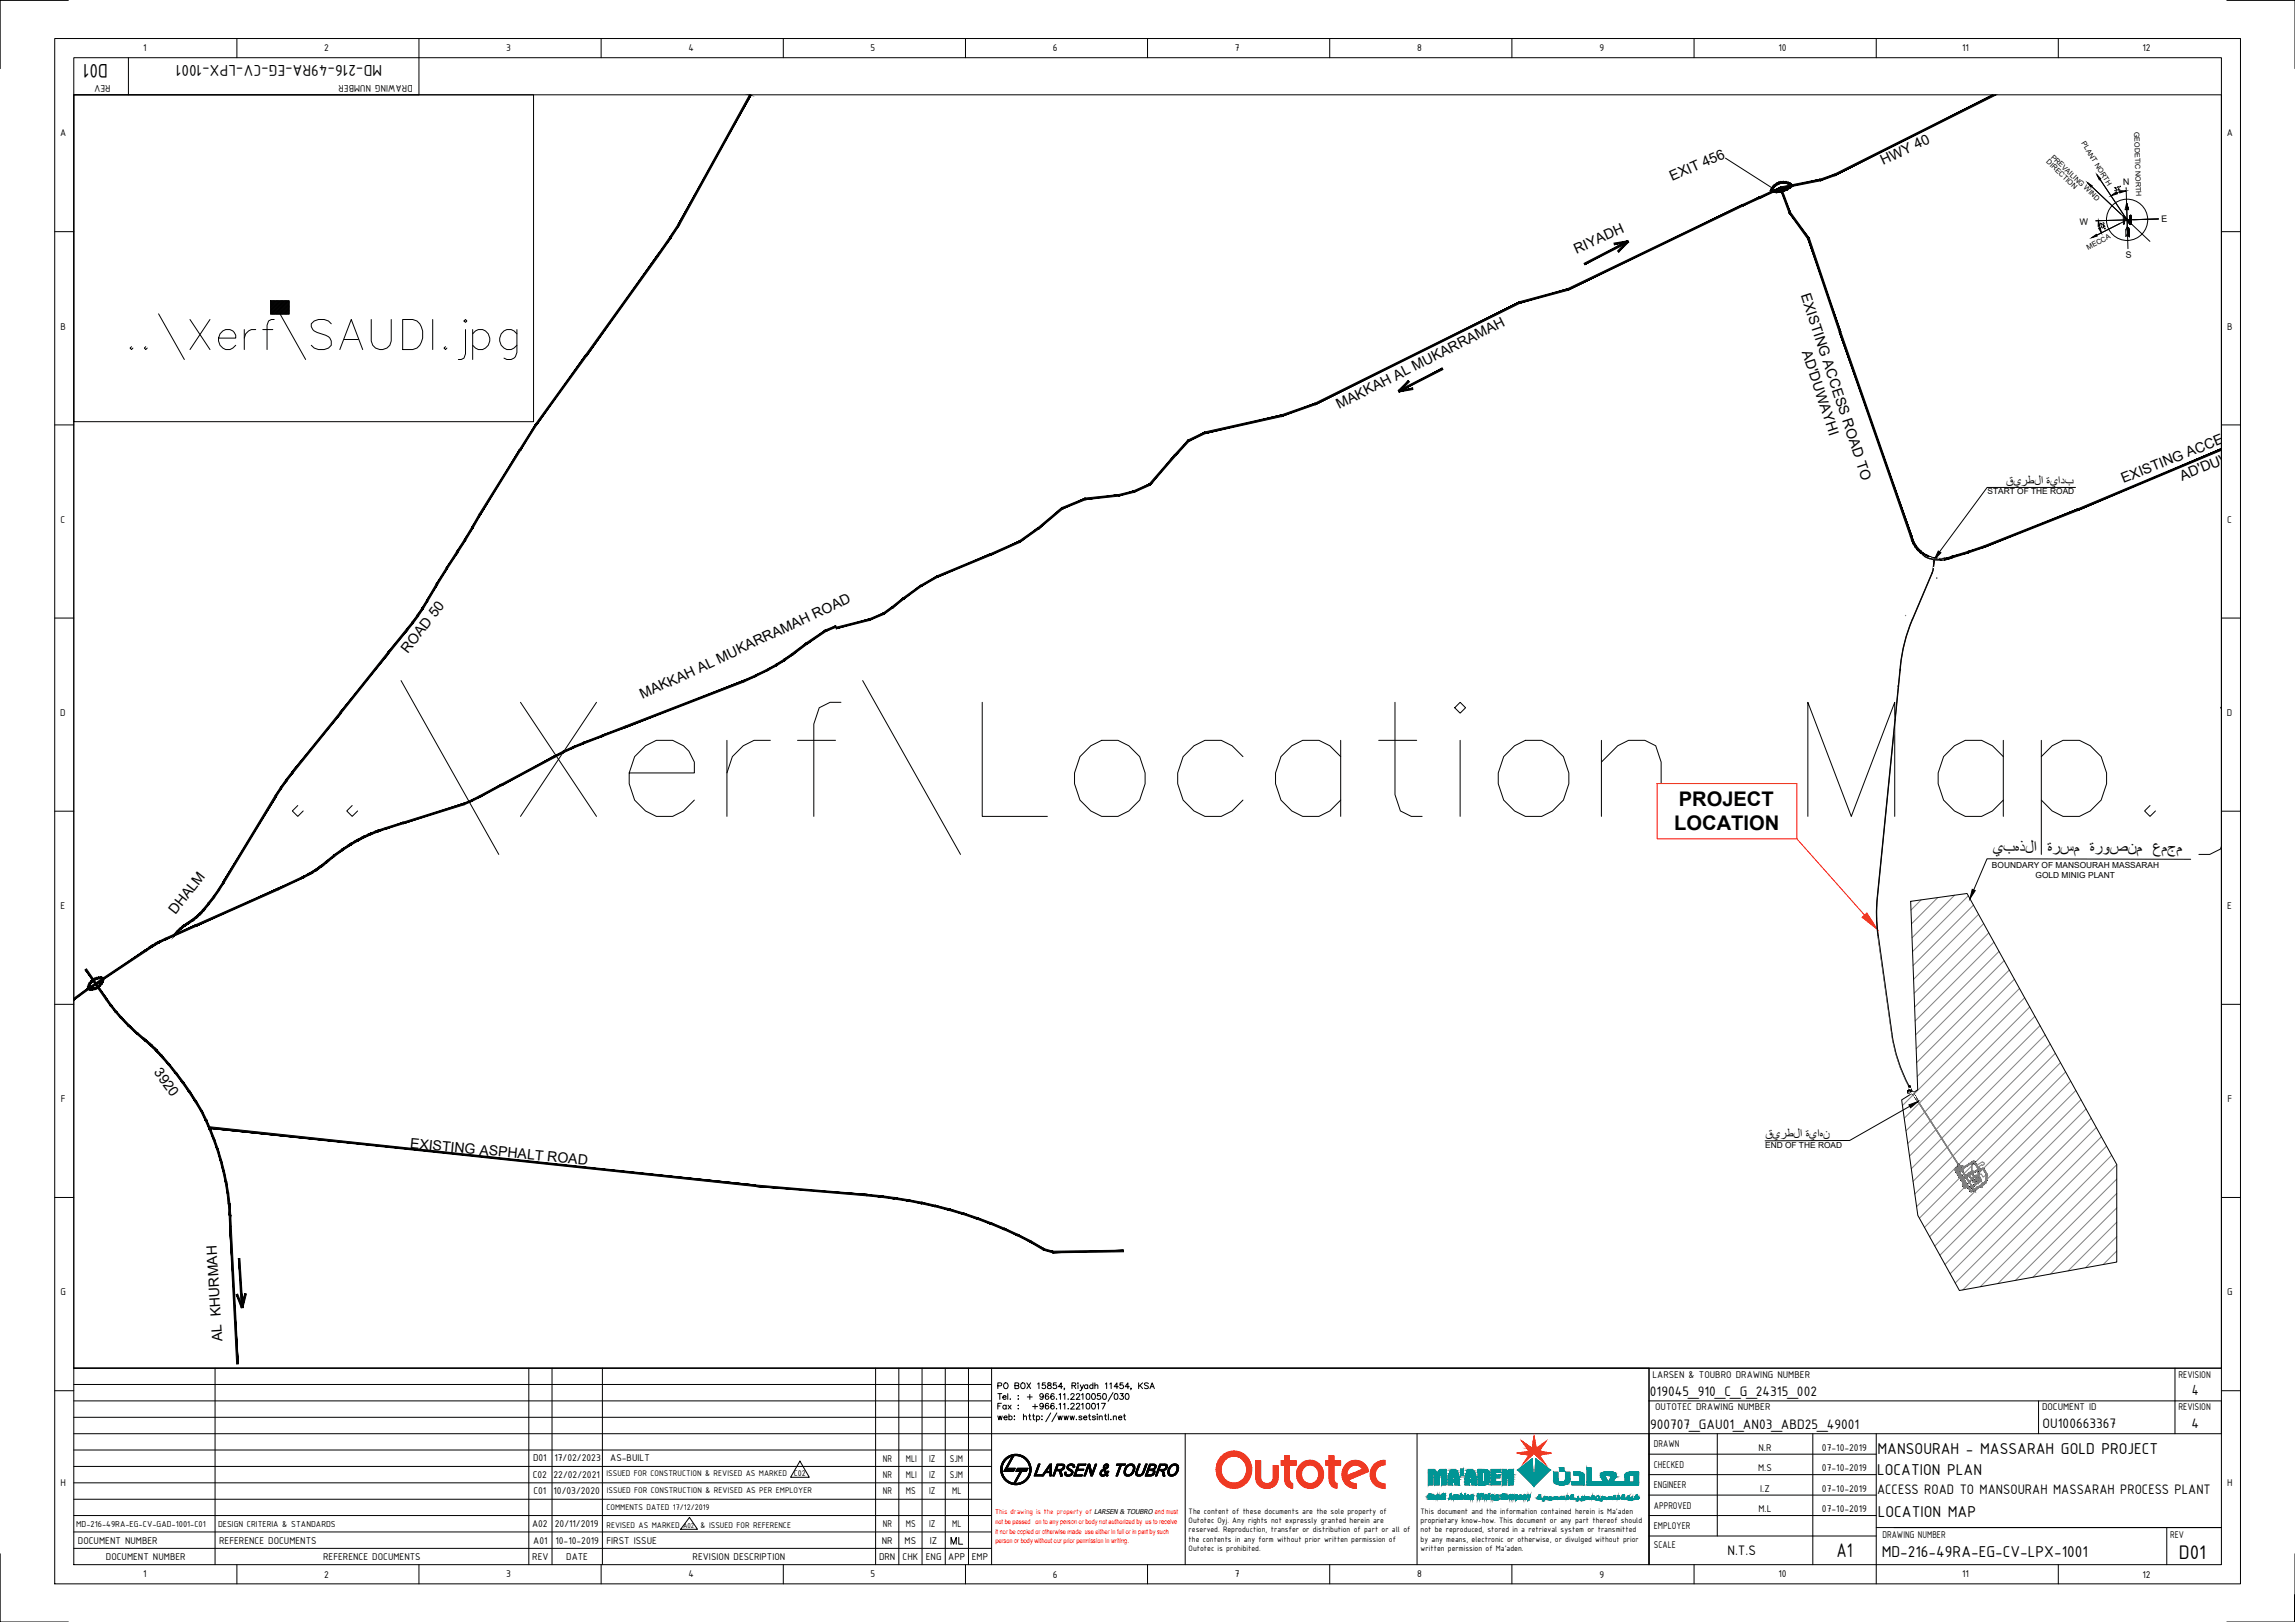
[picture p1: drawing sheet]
<svg xmlns="http://www.w3.org/2000/svg" width="841mm" height="594mm" viewBox="0 0 841 594" stroke-linecap="round" stroke-linejoin="round" font-family="sans-serif">
<defs><g id="words">
<g font-size="7.8">
<text x="39.5" y="23.3" transform="rotate(180 39.5 23.3)">D01</text>
<text x="673" y="570.3">A1</text>
<text x="798.4" y="570.9">D01</text>
</g>
<g font-size="7.4">
<text x="615.2" y="295.2">PROJECT</text>
<text x="613.5" y="304.1">LOCATION</text>
</g>
<g font-size="6.2">
<text x="140.1" y="23.8" transform="rotate(180 140.1 23.8)">MD-216-49RA-EG-CV-LPX-1001</text>
<text x="688" y="532.6">MANSOURAH - MASSARAH GOLD PROJECT</text>
<text x="687.9" y="540.4">LOCATION PLAN</text>
<text x="688.2" y="555.6">LOCATION MAP</text>
<text x="689.6" y="570.3">MD-216-49RA-EG-CV-LPX-1001</text>
</g>
<g font-size="6">
<text x="730.2" y="312.4">لةيهيق</text>
<text x="750.3" y="312.4">نطرة نطصوةة مةمة</text>
</g>
<text font-size="5.8" x="803.2" y="510.9">4</text>
<text font-size="5.7" x="347.5" y="566.9">ML</text>
<g font-size="5.4">
<text x="604.6" y="511.4">019045_910_C_G_24315_002</text>
<text x="604.7" y="523.3">900707_GAU01_AN03_ABD25_49001</text>
<text x="748.5" y="523.1">OU100663367</text>
<text x="803" y="523.1">4</text>
<text x="687.9" y="547.1">ACCESS ROAD TO MANSOURAH MASSARAH PROCESS PLANT</text>
<text x="633" y="569.7">N.T.S</text>
</g>
<g font-size="5.2">
<text x="690.1" y="60.4" transform="rotate(-25 690.1 60.4)">HWY 40</text>
<text x="612.8" y="66.4" transform="rotate(-24 612.8 66.4)">EXIT 456</text>
<text x="577.7" y="92.9" transform="rotate(-24 577.7 92.9)">RIYADH</text>
<text x="659.9" y="108.1" transform="rotate(72 659.9 108.1)">EXISTING ACCESS ROAD TO</text>
<text x="660.3" y="129" transform="rotate(72 660.3 129)">AD'DUWAYHI</text>
<text x="490.8" y="149.8" transform="rotate(-27 490.8 149.8)">MAKKAH AL MUKARRAMAH</text>
<text x="778.2" y="176.9" transform="rotate(-22 778.2 176.9)">EXISTING ACCESS ROAD TO</text>
<text x="799.6" y="176.1" transform="rotate(-22 799.6 176.1)">AD'DUWAYHI</text>
<text x="149.5" y="239.4" transform="rotate(-52 149.5 239.4)">ROAD 50</text>
<text x="235.4" y="256.2" transform="rotate(-25 235.4 256.2)">MAKKAH AL MUKARRAMAH ROAD</text>
<text x="64.3" y="335.3" transform="rotate(-52 64.3 335.3)">DHALM</text>
<text x="56.2" y="392.8" transform="rotate(54 56.2 392.8)">3920</text>
<text x="150.1" y="420.4" transform="rotate(5 150.1 420.4)">EXISTING ASPHALT ROAD</text>
<text x="81.5" y="491.3" transform="rotate(-94 81.5 491.3)">AL KHURMAH</text>
</g>
<g font-size="4.5">
<text x="735.2" y="177.5">الطريق نلقية</text>
<text x="646.9" y="416.9">الطريق نلقية</text>
</g>
<g font-size="3.9">
<text x="52.5" y="18.8">1</text>
<text x="118.8" y="18.9">2</text>
<text x="185.5" y="18.7">3</text>
<text x="252.3" y="18.8">4</text>
<text x="319" y="18.7">5</text>
<text x="385.9" y="18.8">6</text>
<text x="452.6" y="18.8">7</text>
<text x="519.3" y="18.8">8</text>
<text x="586.1" y="18.7">9</text>
<text x="651.7" y="18.8">10</text>
<text x="719.1" y="18.8">11</text>
<text x="785.1" y="18.9">12</text>
<text x="40.5" y="31" transform="rotate(180 40.5 31)">REV</text>
<text x="151.2" y="31" transform="rotate(180 151.2 31)">DRAWING NUMBER</text>
<text x="22" y="50">A</text>
<text x="816" y="50">A</text>
<text x="22.2" y="120.7">B</text>
<text x="816.2" y="120.7">B</text>
<text x="22.2" y="191.4">C</text>
<text x="816.2" y="191.4">C</text>
<text x="22.1" y="262.2">D</text>
<text x="816.1" y="262.2">D</text>
<text x="22.2" y="333">E</text>
<text x="816.2" y="333">E</text>
<text x="22.3" y="403.7">F</text>
<text x="816.3" y="403.7">F</text>
<text x="22.2" y="474.4">G</text>
<text x="816.2" y="474.4">G</text>
<text x="605.6" y="504.6">LARSEN &amp; TOUBRO DRAWING NUMBER</text>
<text x="798.3" y="504.6">REVISION</text>
<text x="606.5" y="516.6">OUTOTEC DRAWING NUMBER</text>
<text x="748.3" y="516.6">DOCUMENT ID</text>
<text x="798.3" y="516.6">REVISION</text>
<text x="606.1" y="530.1">DRAWN</text>
<text x="644.4" y="531.3">N.R</text>
<text x="667.7" y="531.3">07-10-2019</text>
<text x="195.4" y="535.1">D01</text>
<text x="203.2" y="535.2">17/02/2023</text>
<text x="223.6" y="535.2">AS-BUILT</text>
<text x="323.5" y="535.3">NR</text>
<text x="332" y="535.3">MLI</text>
<text x="340.5" y="535.3">IZ</text>
<text x="348.1" y="535.3">SJM</text>
<text x="606.1" y="537.6">CHECKED</text>
<text x="644.3" y="538.8">M.S</text>
<text x="667.7" y="538.8">07-10-2019</text>
<text x="22.2" y="544.2">H</text>
<text x="195.2" y="541.2">C02</text>
<text x="202.8" y="541.2">22/02/2021</text>
<text x="323.5" y="541.3">NR</text>
<text x="332" y="541.3">MLI</text>
<text x="340.5" y="541.3">IZ</text>
<text x="348.1" y="541.3">SJM</text>
<text x="606.1" y="545.1">ENGINEER</text>
<text x="816.2" y="544.2">H</text>
<text x="195.5" y="547.3">C01</text>
<text x="202.8" y="547.3">10/03/2020</text>
<text x="323.5" y="547.3">NR</text>
<text x="332" y="547.3">MS</text>
<text x="340.5" y="547.3">IZ</text>
<text x="349" y="547.3">ML</text>
<text x="645.1" y="546.4">I.Z</text>
<text x="667.7" y="546.4">07-10-2019</text>
<text x="606.1" y="552.6">APPROVED</text>
<text x="644.4" y="553.9">M.L</text>
<text x="667.7" y="553.9">07-10-2019</text>
<text x="195" y="559.2">A02</text>
<text x="203.3" y="559.2">20/11/2019</text>
<text x="323.5" y="559.3">NR</text>
<text x="332" y="559.3">MS</text>
<text x="340.5" y="559.3">IZ</text>
<text x="349" y="559.3">ML</text>
<text x="606.1" y="560.1">EMPLOYER</text>
<text x="689.8" y="563.2">DRAWING NUMBER</text>
<text x="795.3" y="563.2">REV</text>
<text x="28.6" y="565.6">DOCUMENT NUMBER</text>
<text x="80.3" y="565.6">REFERENCE DOCUMENTS</text>
<text x="195.4" y="565.6">A01</text>
<text x="203.5" y="565.6">10-10-2019</text>
<text x="222.2" y="565.6">FIRST ISSUE</text>
<text x="323.2" y="565.6">NR</text>
<text x="331.5" y="565.6">MS</text>
<text x="340.8" y="565.6">IZ</text>
<text x="606.1" y="567">SCALE</text>
<text x="38.8" y="571.3">DOCUMENT NUMBER</text>
<text x="118.4" y="571.3">REFERENCE DOCUMENTS</text>
<text x="195.1" y="571.3">REV</text>
<text x="207.5" y="571.3">DATE</text>
<text x="253.8" y="571.3">REVISION DESCRIPTION</text>
<text x="322.1" y="571.3">DRN</text>
<text x="330.8" y="571.3">CHK</text>
<text x="339.3" y="571.3">ENG</text>
<text x="347.5" y="571.3">APP</text>
<text x="356.1" y="571.3">EMP</text>
<text x="52.5" y="577.7">1</text>
<text x="118.8" y="577.8">2</text>
<text x="185.5" y="577.7">3</text>
<text x="252.3" y="577.7">4</text>
<text x="319" y="577.7">5</text>
<text x="385.9" y="577.8">6</text>
<text x="452.6" y="577.7">7</text>
<text x="519.3" y="577.7">8</text>
<text x="586.1" y="577.9">9</text>
<text x="651.7" y="577.7">10</text>
<text x="719.1" y="577.7">11</text>
<text x="785.1" y="577.8">12</text>
</g>
<g font-size="3.4">
<text x="27.9" y="559.2">MD-216-49RA-EG-CV-GAD-1001-C01</text>
<text x="79.9" y="559.2">DESIGN CRITERIA &amp; STANDARDS</text>
</g>
<g font-size="3.3">
<text x="778.1" y="67.7" transform="rotate(-2 778.1 67.7)">N</text>
<text x="762.1" y="82.4" transform="rotate(-2 762.1 82.4)">W</text>
<text x="792.1" y="81.3" transform="rotate(-2 792.1 81.3)">E</text>
<text x="779" y="94.5" transform="rotate(-2 779 94.5)">S</text>
<text x="222.2" y="540.7">ISSUED FOR CONSTRUCTION &amp; REVISED AS MARKED</text>
<text x="290.9" y="540.7">C02</text>
<text x="222.4" y="546.7">ISSUED FOR CONSTRUCTION &amp; REVISED AS PER EMPLOYER</text>
<text x="222.2" y="553">COMMENTS DATED 17/12/2019</text>
<text x="222.2" y="559.7">REVISED AS MARKED</text>
<text x="256.7" y="559.7">&amp; ISSUED FOR REFERENCE</text>
</g>
<g font-size="3.1">
<text x="728.3" y="181">START OF THE ROAD</text>
<text x="730" y="317.9">BOUNDARY OF MANSOURAH MASSARAH</text>
<text x="746" y="321.5">GOLD MINIG PLANT</text>
<text x="646.8" y="420.4">END OF THE ROAD</text>
<text x="435.6" y="554.6">The content of these documents are the sole property of</text>
<text x="435.6" y="557.9">Outotec Oyj. Any rights not expressly granted herein are</text>
<text x="520.6" y="554.6">This document and the information contained herein is Ma'aden</text>
<text x="520.6" y="557.9">proprietary know-how. This document or any part thereof should</text>
<text x="435.6" y="561.3">reserved. Reproduction, transfer or distribution of part or all of</text>
<text x="520.6" y="561.3">not be reproduced, stored in a retrieval system or transmitted</text>
<text x="435.6" y="564.6">the contents in any form without prior written permission of</text>
<text x="435.6" y="567.9">Outotec is prohibited.</text>
<text x="520.6" y="564.6">by any means, electronic or otherwise, or divulged without prior</text>
<text x="520.6" y="567.9">written permission of Ma'aden.</text>
</g>
<text font-size="2.8" fill="#f00" x="364.7" y="554.5">This drawing is the property of</text>
<text font-size="2.8" x="250.3" y="559.7">A02</text>
<g font-size="2.6">
<text x="762.7" y="52.5" transform="rotate(58 762.7 52.5)">PLANT NORTH</text>
<text x="782.1" y="48.3" transform="rotate(88 782.1 48.3)">GEODETIC NORTH</text>
<text x="749.7" y="59.5" transform="rotate(43 749.7 59.5)">DIRECTION</text>
<text x="751.4" y="57.7" transform="rotate(43 751.4 57.7)">PREVAILING WIND</text>
<text x="765.2" y="91.5" transform="rotate(-27 765.2 91.5)">MECCA</text>
</g>
<text font-size="2.6" fill="#808080" x="717.9" y="429.7">TB</text>
<text font-size="2.5" x="400.9" y="554.5">LARSEN &amp; TOUBRO and must</text>
<g font-size="2.5" fill="#f00">
<text x="364.8" y="558.1">not be passed on to any person or body not authorized by us to receive</text>
<text x="364.8" y="561.7">it nor be copied or otherwise made use either in full or in part by such</text>
<text x="364.8" y="565.3">person or body without our prior permission in writing.</text>
</g>
</g></defs>
<!-- layer: 0 -->
<g fill="none" stroke="#000" stroke-width=".37">
<path d="M27 34.7h787.1v466.4h-787.1zM27 34.7h168.5v119.7h-168.5zM58.1 114.9l9.4 16.8M69.6 117l7.3 11M76.9 117l-7.3 11M99.2 110.2h6.7v4.8h-6.7zM99.3 110.2l-.1 .1M99.4 110.2l-.2 .2M99.7 110.2l-.5 .6M99.9 110.2l-.7 .7M100.2 110.2l-1 1M100.4 110.2l-1.2 1.2"/>
<path d="M100.5 117h-1.1l-1 .6-.5 1.5v8.9M100.7 110.2l-1.5 1.5M100.9 110.2l-1.7 1.7M101.2 110.2l-2 2M101.3 110.2l-2.1 2.2M101.7 110.2l-2.5 2.5M101.8 110.2l-2.6 2.6M102.1 110.2l-2.9 3M102.3 110.2l-3.1 3.1M102.6 114.9l9.4 16.8M102.6 110.2l-3.4 3.4M102.8 110.2l-3.6 3.6"/>
<path d="M103.1 110.2l-3.9 3.9M103.3 110.2l-4.1 4.1M103.6 110.2l-4.4 4.4M103.7 110.2l-4.5 4.5M104.1 110.2l-4.9 4.8M104.2 110.2l-4.9 4.8M104.5 110.2l-4.8 4.8M104.7 110.2l-4.9 4.8M105 110.2l-4.9 4.8M105.2 110.2l-4.9 4.8M105.5 110.2l-4.9 4.8M105.6 110.2l-4.8 4.8"/>
<path d="M105.9 115h.1M105.9 110.2l-4.8 4.8M105.9 110.7l-4.3 4.3M105.9 111.2l-3.8 3.8M105.9 111.6l-3.3 3.4M105.9 112.2l-2.9 2.8M105.9 112.6l-2.4 2.4M105.9 113.1l-1.9 1.9M105.9 113.6l-1.4 1.4M105.9 114.1l-1 .9M105.9 114.5l-.5 .5M105.9 110.4l-4.7 4.6"/>
<path d="M105.9 110.8l-4.1 4.2M105.9 111.4l-3.7 3.6M105.9 111.8l-3.2 3.2M105.9 112.3l-2.7 2.7M105.9 112.8l-2.2 2.2M105.9 113.3l-1.8 1.7M105.9 113.7l-1.3 1.3M105.9 114.2l-.8 .8M105.9 114.7l-.3 .3M121.4 118.6a4.8 4.8 0 0 0-7.3 0 2.89 2.89 0 0 0 2.1 3.2l3.1 1a2.99 2.99 0 0 1 2.1 3.7 4.8 4.8 0 0 1-7.3 0M136 117v7.9a3.7 3.7 0 0 0 3.7 3.2 3.7 3.7 0 0 0 3.7-3.2v-7.9M147.6 117h3.6a4.6 4.6 0 0 1 3.7 4.2 6.6 6.6 0 0 1-2.1 6.3l-1.6 .5h-3.6z"/>
<path d="M158.6 117v11M170.6 117l.5 .6-.5 .5-.6-.5zM48.2 127l-.5 .5 .5 .5 .5-.5M53.4 127l-.5 .5 .5 .5 .6-.5M80.1 123.8h6.3a3 3 0 0 0-2.2-3.2 3 3 0 0 0-3.6 1.7 3.6 3.6 0 0 0 .8 5 3.6 3.6 0 0 0 5-.8M89.5 120.7v7.3M93.7 120.7a3.5 3.5 0 0 0-4.2 3.1M96.3 120.7h3.7M124.5 128l4.2-11 4.2 11M126.1 124.3h5.2M163.3 127l-.6 .5 .6 .5 .5-.5M170.6 120.7v8.9l-.6 1.6-1 .5h-1"/>
<path d="M173.2 122.3a3.5 3.5 0 0 1 5-.9 3.5 3.5 0 0 1 .7 5.1 3.3 3.3 0 0 1-5.7 0M173.2 120.7v11M189.4 120.7v8.4a2.9 2.9 0 0 1-4.7 2.1M189.4 122.3a3.6 3.6 0 0 0-5-.9 3.6 3.6 0 0 0-.7 5.1 3.3 3.3 0 0 0 5.7 0M760.6 178.5h-32.4l-17.4 23.6M700.8 226.8l.1 .1M147 249.3l35.8 63.6M190.7 257.2l27.9 41.8M218.6 257.2l-27.9 41.8M308.2 257.2h-4l-4 2-2 6v33.8M316.1 249.3l35.9 63.6M359.9 257.2v41.8h23.9"/>
<path d="M511.2 257.2v33.9l2 5.9 4 2h4M533.1 259.2l2-2 2 2-2 2zM814 258.9l-.2 .3 .2 .3M266.4 271.2v27.8M282.3 271.2h-6l-3.9 1.9-4 4-2 6M292.3 271.2h13.9M395.8 277.1l3.9-4 4-1.9h6l4 1.9 3.9 4 2 6v4l-2 5.9-3.9 4-4 2h-6l-4-2-3.9-4-2-5.9v-4zM455.5 277.1l-4-4-4-1.9h-5.9l-4.1 1.9-3.9 4-2 6v4l2 5.9 3.9 4 4.1 2h5.9l4-2 4-4M491.3 277.1l-4-4-4-1.9h-5.9l-4 1.9-4 4-2 6v4l2 5.9 4 4 4 2h5.9l4-2 4-4M491.3 271.2v27.8M505.2 271.2h14M535.1 271.2v27.8"/>
<path d="M555 273.1l4-1.9h6l3.9 1.9 4 4 2 6v4l-2 5.9-4 4-3.9 2h-6l-4-2-4-4-2-5.9v-4l2-6zM586.9 279.1l5.9-6 4-1.9h6l3.9 1.9 2 6v19.9M586.9 271.2v27.8M734.1 277.1l-3.9-4-4-1.9h-6l-4 1.9-4 4-1.9 6v4l1.9 5.9 4 4 4 2h6l4-2 3.9-4M734.1 271.2v27.8M748.1 277.1l3.9-4 4-1.9h6l4 1.9 4 4 2 6v4l-2 5.9-4 4-4 2h-6l-4-2-3.9-4M748.1 271.2v41.7M109.1 295l-2 2 2 2 2-2M129.1 295l-2 2 2 2 1.9-2M230.6 283.1h23.9a10.7 10.7 0 0 0-8-11.9h-6l-4 1.9-3.9 4-2 6v4l2 5.9 3.9 4 4 2h6l4-2 4-4M662.5 299v-41.8l15.9 41.8 15.9-41.8v41.8M787.9 295l-2 2 2 2 2-2"/>
<path d="M802.8 314.7l-74.6-.1-6.3 14.6M814 310.1l-.2 .9-4 1.9h-4M700.2 330.1l20.6-2.8 54.9 99.2v35.8l-57.7 10.4-15.2-27.6-5.9-42.2 5.9-3.7zM699.5 397.9l.1 .2M699.6 397.9l.4 .2M699.6 397.9h.1M699.6 398.2l.1 .1M699.7 398.5h.1M699.7 398.3v.2M699.7 398.1l.1 .1M699.8 398.2l.2 .2M699.8 398.6v.1"/>
<path d="M699.9 398.6h.1M699.8 398.6h.1M699.8 397.9h.1M699.9 397.9v.1M699.9 398h.1M700 398.8h.1M699.9 398.8h.1M700 398.1h.1M700 398.3v.1M700 399h.1M700.1 399h.1M700.1 399.1v.5"/>
<path d="M700.2 399.8l.1 .1M700.3 399.9l.2 .1M700.5 399.9l.1 .1M700.6 400h.1M700.8 400.4h.1M701 400.1h.1M700.9 400.3l-.1 .1M700.9 400.3h.1M700.9 400.1h.1M701 400.1h-.1M701.2 400.5h.1M701.1 400.5h.1"/>
<path d="M701.7 401.4l.2 .5M701.7 401.7h.1M702.1 402.5l.2 .2M702.3 402.7l.1 .1M702.9 403.5l-25.1 14.2-31 .1M703 403.4l-.2 .1M604.3 513.1h209.8M747 513.1v12M797 513.1v12M604.3 525.1h209.8"/>
</g>
<!-- layer: C-ROAD-CNTR -->
<g fill="none" stroke="#f00" stroke-width=".37">
<path d="M703.8 219.9l-.3 .7M703.9 219.7l-.1 .1M704.2 218.9l-.3 .7M704.3 218.7l-.1 .1M704.7 217.9l-.3 .6M704.8 217.6l-.1 .1M705.1 216.8l-.3 .7M705.2 216.6l-.1 .1M705.6 215.8l-.3 .7M705.6 215.5v.2M706 214.7l-.3 .7M706.1 214.5l-.1 .1"/>
<path d="M706.4 213.7l-.3 .7M706.5 213.5l-.1 .1M706.9 212.7l-.3 .7M707 212.4l-.1 .2M707.3 211.6l-.3 .7M707.4 211.4l-.1 .1M707.8 210.6l-.3 .7M707.8 210.4v.1M708.1 209.6l-.2 .6M708.2 209.3v.1M708.4 208.5l-.1 .7M708.5 208.2l-.1 .1"/>
<path d="M708.6 207.4l-.1 .7M708.6 207.1v.1M708.7 206.2l-.1 .8M708.7 206v.1M708.8 205l-.1 .8M697.1 239.5l-.1 .7M697.1 239.2v.1M697.3 238.4l-.2 .7M697.3 238.1v.1M697.5 237.3l-.2 .7M697.6 237v.1M697.8 236.1l-.2 .8"/>
<path d="M697.8 235.9v.1M698 235l-.1 .8M698.1 234.8v.2M698.3 234l-.2 .7M698.4 233.7v.2M698.7 232.9l-.3 .7M698.7 232.7v.1M699 231.8l-.3 .8M699.1 231.6l-.1 .1M699.3 230.8l-.2 .7M699.4 230.5v.1M699.7 229.7l-.2 .7"/>
<path d="M699.8 229.5v.1M700.1 228.7l-.3 .6M700.2 228.4l-.1 .1M700.5 227.6l-.2 .7M700.6 227.4v.1M701.2 226.1l-.6 1.2M701.2 225.9v.1M701.6 225.1l-.3 .7M701.7 224.8l-.1 .2M702.1 223.8l-.4 1M702.5 223l-.3 .7M702.5 222.8v.1"/>
<path d="M702.9 222l-.3 .7M703 221.8l-.1 .1M703.4 221l-.3 .6M703.4 220.7v.1M694.9 259.3v.2M694.9 259.6l-.1 .7M695 258.5l-.1 .7M695 258.2v.1M695.1 257.4l-.1 .7M695.1 257.1v.1M695.2 256.2l-.1 .8M695.2 256v.1"/>
<path d="M695.3 255.1l-.1 .8M695.4 254.9l-.1 .1M695.4 253.8v.1M695.4 254v.7M695.5 252.9v.7M695.6 252.6v.1M695.6 251.8v.7M695.7 251.5l-.1 .1M695.8 250.4v.1M695.8 250.6l-.1 .8M695.9 249.5l-.1 .7M695.9 249.3v.1"/>
<path d="M696 248.4l-.1 .7M696 248.1v.2M696.1 247.3l-.1 .7M696.1 247v.2M696.2 246.1v.8M696.2 245.9v.2M696.3 245l-.1 .8M696.4 244.8l-.1 .1M696.5 243.9l-.1 .8M696.5 243.7v.1M696.6 242.8l-.1 .8M696.6 242.5v.2"/>
<path d="M696.7 241.7l-.1 .7M696.8 241.4v.2M696.9 240.6l-.1 .7M696.9 240.3v.2M692.9 279.8l-.1 .7M692.9 279.5v.1M693 278.6l-.1 .8M693 278.4v.1M693.1 277.5l-.1 .8M693.1 277.3v.1M693.2 276.4l-.1 .7M693.2 276.2v.1"/>
<path d="M693.3 275.3l-.1 .7M693.3 275v.1M693.4 274.2l-.1 .7M693.4 273.9v.1M693.5 272.8v.1M693.5 273l-.1 .8M693.7 271.7v.1M693.7 271.9l-.1 .7M693.7 270.8v.7M693.8 270.5l-.1 .2M693.9 269.4v.2M693.9 269.7l-.1 .7"/>
<path d="M694 268.5l-.1 .8M694 268.3v.1M694.1 267.4l-.1 .8M694.1 267.2v.1M694.2 266.3l-.1 .8M694.2 266.1v.1M694.3 265.2v.8M694.3 264.9v.2M694.4 264.1l-.1 .7M694.5 263.8l-.1 .2M694.5 262.7v.1M694.5 262.9v.8"/>
<path d="M694.6 261.8v.8M694.7 261.6v.1M694.8 260.7l-.1 .8M694.8 260.4v.2M690.8 299.9v.7M690.9 299.6v.2M691 298.8l-.1 .7M691 298.5v.1M691.1 297.7l-.1 .7M691.1 297.4v.1M691.2 296.6l-.1 .7M691.2 296.3v.1"/>
<path d="M691.3 295.4l-.1 .8M691.3 295.2v.1M691.4 294.1v.1M691.4 294.3l-.1 .7M691.5 293.2v.7M691.5 292.9v.1M691.6 292.1l-.1 .7M691.7 291.8l-.1 .1M691.8 290.9l-.1 .8M691.8 290.7v.1M691.8 289.8v.7M691.9 289.6v.1"/>
<path d="M692 288.7l-.1 .7M692 288.5v.1M692.1 287.3v.2M692.1 287.6l-.1 .7M692.2 286.5l-.1 .7M692.2 286.2v.2M692.3 285.3l-.1 .8M692.3 285.1v.1M692.4 284.2l-.1 .8M692.4 284v.1M692.5 283.1l-.1 .8M692.6 282.8l-.1 .2"/>
<path d="M692.6 282v.7M692.6 281.7v.2M692.7 280.9v.7M692.8 280.6v.1M688.8 319.8v.1M689 318.7v.1M689 318.9l-.1 .8M689 317.8v.8M689.1 317.6l-.1 .1M689.2 316.7l-.1 .7M689.2 316.5v.1M689.3 315.6l-.1 .7"/>
<path d="M689.3 315.3v.1M689.4 314.5l-.1 .7M689.4 314.2v.1M689.5 313.3l-.1 .8M689.5 313.1v.1M689.6 312.2v.7M689.6 312v.1M689.7 311.1l-.1 .7M689.8 310.8l-.1 .2M689.8 309.7v.2M689.8 310v.7M689.9 308.8v.8"/>
<path d="M690 308.6v.1M690.1 307.7l-.1 .8M690.1 307.5v.1M690.2 306.6l-.1 .8M690.2 306.4v.1M690.3 305.5l-.1 .8M690.3 305.2v.2M690.4 304.1v.2M690.4 304.4l-.1 .7M690.5 303.2l-.1 .8M690.5 303v.1M690.6 302.1l-.1 .8"/>
<path d="M690.7 301.9l-.1 .1M690.7 300.8v.1M690.7 301v.8M687.7 333.3v.1M687.7 333.5v.7M687.7 334.4v.1M687.7 334.6v.8M687.7 335.5v.1M687.7 335.8v.7M687.7 332.1v.1M687.7 332.4v.7M687.7 336.6v.1"/>
<path d="M687.7 336.9l.1 .7M687.8 337.7v.2M687.8 331l-.1 1M687.8 338l.1 1M687.9 339.1v.8M687.9 330.1l-.1 .8M687.9 329.9v.1M687.9 329v.7M687.9 328.8v.1M687.9 340v.1M688 327.9v.7M688.1 327.6v.2"/>
<path d="M688.2 326.8l-.1 .7M688.2 326.5v.2M688.3 325.6l-.1 .8M688.3 325.4v.1M688.4 324.5l-.1 .8M688.4 324.3v.1M688.5 323.4l-.1 .8M688.5 323.1v.2M688.6 322v.2M688.6 322.3l-.1 .7M688.7 321.2l-.1 .7M688.7 320.9v.1"/>
<path d="M688.8 320.1l-.1 .7M688 340.2l.1 .8M688.1 341.1v.1M688.1 341.3l.1 .8M688.2 342.5l.1 .7M688.2 342.2v.2M688.3 343.3l.1 .2M688.4 343.6l.1 .8M688.5 344.4v.2M688.5 344.7l.1 .8M688.7 345.6v.1M688.7 345.8l.1 .8"/>
<path d="M688.8 346.7v.1M688.8 346.9l.1 .8M689 347.8v.1M689 348l.1 .8M689.1 348.9v.2M689.1 349.2l.2 .7M689.3 350v.2M689.3 350.3l.1 .7M689.4 351.1v.2M689.5 351.4l.1 .7M689.6 352.3v.1M689.6 352.5l.1 .7"/>
<path d="M689.7 353.4l.1 .1M689.8 353.6l.1 .7M689.9 354.5v.1M689.9 354.7l.1 .8M690.1 355.6v.1M690.1 355.9l.1 .7M690.2 356.7v.1M690.2 357l.2 .7M690.4 357.8v.1M690.4 358.1l.1 .7M690.5 359v.1M690.6 359.2l.1 .7"/>
<path d="M690.7 360.1v.1M690.7 360.3l.1 .7M690.8 361.2v.1M690.9 361.4l.1 .8M691 362.3v.1M691 362.5l.1 .8M691.1 363.4l.1 .1M691.2 363.7l.1 .7M691.3 364.5v.1M691.3 364.8l.1 .7M691.5 365.6v.1M691.5 365.9l.1 .7"/>
<path d="M691.6 366.7v.2M691.6 367l.2 .7M691.8 367.8v.2M691.8 368.1l.1 .8M691.9 369v.1M692 369.2l.1 .8M692.1 370.1v.1M692.1 370.3l.1 .8M692.2 371.2l.1 .1M692.3 371.4l.1 .8M692.4 372.3v.1M692.4 372.5l.1 .8"/>
<path d="M692.6 373.4v.2M692.6 373.7l.1 .7M692.7 374.5v.2M692.7 374.8l.2 .8M692.9 375.6v.2M692.9 375.9l.1 .8M693 376.8v.1M693 377l.2 .8M693.2 377.9v.1M693.2 378.1l.1 .8M693.3 379l.1 .1M693.4 379.2l.1 .8"/>
<path d="M693.5 380.1v.1M693.6 380.3l.1 .8M693.7 381.2v.2M693.7 381.5l.2 .7M694 382.3v.2M694 382.6l.2 .7M694.2 383.4v.2M694.3 383.6l.1 .8M694.4 384.5l.1 .2M694.5 384.7l.2 .8M694.7 385.6l.1 .1M694.8 385.8l.2 .8"/>
<path d="M695 386.7l.1 .1M695.1 386.9l.2 .8M695.4 387.7v.2M695.4 388l.2 .7M695.7 388.8v.1M695.8 389.1l.2 .7M696.1 389.9v.1M696.2 390.1l.2 .7M696.5 391v.1M696.5 391.2l.3 .7M696.9 392v.1M697 392.2l.2 .7"/>
<path d="M697.3 393v.2M697.4 393.3l.3 .7M697.7 394.1l.1 .1M697.8 394.3l.3 .7M698.2 395.1v.1M698.3 395.3l.3 .7M698.7 396.1v.1M698.8 396.3l.3 .7M699.2 397.1v.1M699.3 397.4l.4 .6M699.7 398.1l.1 .1M699.8 398.3l.4 .7"/>
<path d="M700.2 399.1l.1 .1M700.3 399.3l.4 .7M700.8 400.1l.1 .1M700.9 400.3l.4 .6M701.4 401v.1M701.5 401.2l.4 .7M702 402v.1M702.1 402.2l.4 .7M702.6 402.9v.2M702.7 403.2l.4 .6M703.2 403.9l.1 .1M703.3 404.1l.4 .6"/>
<path d="M703.8 404.8l.1 .1M703.9 405.1l.4 .6M704.4 405.8l.1 .1M704.5 406l.4 .6M705 406.8h.1M705.1 407l.5 .6M705.6 407.7l.1 .1M705.8 407.9l.3 .6M706.2 408.6l.1 .1M706.4 408.8l.3 .7M706.8 409.6l.1 .1M707 409.8l.4 .6"/>
<path d="M707.4 410.5l.1 .1M707.5 410.7l.5 .7M708.1 411.5v.1M708.2 411.7l.4 .6M708.6 412.4l.1 .1M708.8 412.6l.4 .7M709.2 413.4l.1 .1M709.4 413.6l.4 .6M709.9 414.3v.1M710 414.5l.4 .7M710.5 415.3v.1M710.6 415.5l.4 .6"/>
<path d="M711.1 416.2v.1M711.2 416.4l.4 .6M711.7 417.2v.1M711.8 417.4l.4 .6M712.3 418.1v.1M712.4 418.3l.4 .6M712.9 419.1l.1 .1M713 419.3l.4 .6M713.5 420l.1 .1M713.6 420.2l.4 .6M714.1 421v.1M714.2 421.2l.4 .6"/>
<path d="M714.7 421.9l.1 .1M714.8 422.1l.4 .7M715.3 422.8l.1 .2M715.5 423.1l.3 .6M715.9 423.8l.1 .1M716.1 424l.3 .7M716.5 424.7l.1 .2M716.6 425l.5 .6M717.1 425.7l.1 .1M717.3 425.9l.4 .6"/>
</g>
<!-- layer: 0- SHOULDER -->
<g fill="none" stroke="#fff" stroke-width=".37">
<path d="M705.1 203.8l.5 .2M705.2 203.7l1.9 .9M705.2 203.7l2 .9M705.6 204l1.6 .6M705.6 204l2.6 .9M707.2 204.5l1.2 .3M707.2 204.6l1.1 .2M707.2 204.6h.1M707.3 204.6l1.4 .2M707.3 204.6h.1M707.4 204.6v.1M707.4 204.7h.1"/>
<path d="M707.5 204.7h.1M707.6 204.7h.2M707.7 204.7h.1M707.8 204.7h.1M707.8 204.7h-.1M707.9 204.8h.1M708 204.8h.1M708 204.7l-.1 .1M708 209.9l-8.3 19.5-1.6 5.2-1.2 5.3-9 88.8M708.1 204.8h.1M708.2 204.8h.1M708.2 204.9l.4 .6"/>
<path d="M708.3 204.8v.1M708.3 204.8h.1M708.4 204.9h.1M708.4 208.2l-.4 1.6M708.5 207.5l-.5 2.4-8.6 20.8-1.2 3.9-1.2 5.3-9 88.8M708.6 204.8l1.8 .1M708.6 207.5l-.1 .8M708.6 205.5l-.1 2M708.6 206.5h.1M708.7 206.3h.1M708.7 206.4h.1M708.7 206h.1"/>
<path d="M708.7 206.2v.1M708.7 206.5l-.1 1M708.7 205.4l-.2 2.1M708.7 205.5h.1M708.7 205.6h.1M708.7 205.7l.1 .1M708.7 205.9v.2M708.7 206.1v.1M708.7 205.7h.1M708.7 205.8h.1M708.7 206.1h.1M708.8 205.3v.1"/>
<path d="M708.8 205.3h.1M708.8 205.4h.1M708.8 205.5h.1M708.8 205.8l-.1 .1M708.8 205.5l-.2 1M708.8 205.4v.1M708.9 205.5l-.3 2M708.9 205.5l-.2 1M709.2 204.9h.2M709.2 204.9h.1M709.3 204.9h-.1M709.3 204.9h.1"/>
<path d="M709.3 204.9h1.1M709.4 204.9h.1M709.4 204.9h-.2M709.5 204.9h.1M709.6 204.9h.1M709.7 204.9h.1M709.8 204.9h.1M709.9 204.9h.1M710 204.9h.1M710 204.9h.3M710.3 204.9h.1M710.4 204.9l1.3-.1z"/>
<path d="M710.4 204.9h-1M710.4 205h-1M710.4 205l-1.2 .1-.3 .4M712 204.7l-1.6 .3M712.2 204.7l-.5 .1 .6-.1M712.2 204.6l-1.8 .3M687.9 328.7l-.3 7 .6 7M687.9 328.7h.1M688 328.7l-.3 5.8 .3 5.8 5.3 38.1a58 58 0 0 0 6.4 19.7M688 328.7h.1M688.2 342.7l5 35.7a58.7 58.7 0 0 0 6.3 19.5M699.6 398.1v.2"/>
<path d="M699.7 398.5l.3 .6M700 398.4l2.9 4.8M700.1 399.6l.1 .2M699.5 400.3l.1 .2M699.6 400.3l.1 .1M700 400.6l-.3-.2 1-.2 1.5 2.4M700.6 400l-.1 .1M700.6 400.2l-.6 .4M701.7 401.5l.1 .2M701.8 401.7h.1M702.4 402.8l.5 .7M702.9 403.3v.1"/>
<path d="M702.9 403.1v.2"/>
</g>
<!-- layer: 0-CURB -->
<g fill="none" stroke="#000" stroke-width=".37">
<path d="M707.2 204.7l1.2 .3 .2 .5M707.2 204.6l-2.1-.8 2.1 .9M707.3 204.5l1.6 .3M708 209.9l-8.3 19.5-2 6.5-1 5.3-8.9 88.6-.1 7 .5 5.9M708.4 208.2l-.4 1.6M708.6 205.5l-.2 2.7M708.9 205.6l-.7 3.9-7.3 17.4M711.7 204.7l-2.8 .1M712.2 204.6l-.5 .1M712.3 204.7l-3.1 .4-.3 .4M700.9 226.9l-2.7 7.7-1.2 5.3-.5 4.1M696.5 244l-8.8 89.3 .4 8.2 5.2 36.9"/>
<path d="M688.2 342.7l5 35.7a72.8 72.8 0 0 0 6.5 20.1l.4 1M693.3 378.4a58.6 58.6 0 0 0 6.5 19.7M699.7 398.1l.1 .1M699.8 398.2l.2 .2M699.9 398.5l.3 .5zM700 398.3v.1M700.1 399.4v.2M700.1 398.4l2.8 4.8M700.1 399.6l.4 .4M700.2 399.4l.2 .3M700.5 399.9v.2M699.5 400.4l.1 .1"/>
<path d="M699.6 400.5l.4 .1M700 400.6l.7-.3 2.1 3.2M700.5 400.1h.1M700.6 400.1l-.7 .4-.3-.2M700.7 400.1l.2 .3M700.8 400l.2 .6M700.9 400.1l.3 .4M701.5 401.5l.3 .4M701.6 401.5h.1M701.6 401.4l.3 .5M701.6 401.4l.4 .4M701.9 401.9h.1"/>
<path d="M702.8 403.1l-.5-.9 .5 .9M702.9 403.1l.1 .3"/>
</g>
<!-- layer: 0- EXISTING  RD -->
<g fill="#000" stroke="#000" stroke-width=".37">
<path d="M649.2 69.6l.7 .8-.9-.3zM649.2 69.6l.7 .8 .1-.6zM650 69.8l.8 .7-.9-.1zM650 69.8l.8 .7 .1-.6z"/>
<path d="M650.9 69.9l1.3 .5-1.3 .1zM650.9 69.9l1.3 .5-.1-.5zM652.1 69.9l1.4 .2-1.3 .3zM652.1 69.9l1.4 .2-.2-.5zM653.3 69.6l1.5 .1-1.3 .4zM653.3 69.6l1.5 .1-.3-.6zM654.5 69.1l1.4-.1-1.1 .7zM654.5 69.1l1.4-.1-.3-.5zM655.6 68.5l1.4-.3-1.1 .8zM655.6 68.5l1.4-.3-.4-.5z"/>
<path d="M652.3 68.9l3.8 8.8-3.3-9zM652.3 68.9l3.8 8.8-.5 .3zM655.6 78l7.5 9.3-7-9.6zM655.6 78l7.5 9.3-.6 .3zM662.5 87.6l12.1 33.9-11.5-34.2zM662.5 87.6l12.1 33.9-.6 .2zM674 121.7l26.6 74.7-26-74.9zM674 121.7l26.6 74.7-.5 .1z"/>
<path d="M656.2 67.2l.8 .5-.4 .5zM656.2 67.2l-.3 .5 .7 .5zM655.4 66.8l.8 .4-.3 .5zM655.4 66.8l-.2 .6 .7 .3zM654.6 66.6l.8 .2-.2 .6zM654.6 66.6l-.1 .6 .7 .2zM653.7 66.5l.9 .1-.1 .6zM653.7 66.5v.6l.8 .1zM652.8 66.5h.9v.6zM652.8 66.5l.1 .6h.8zM651.9 66.7l.9-.2 .1 .6zM651.9 66.7l.2 .6 .8-.2zM651.1 67.1l.8-.4 .2 .6zM651.1 67.1l.3 .5 .7-.3zM650.4 67.6l.7-.5 .3 .5zM650.4 67.6l.3 .4 .7-.4zM650.4 67.6l.3 .4-1 .2zM649.7 68.2l.5 .4 .5-.6zM649.7 68.2l.5 .4-1 .3zM649.2 68.9l.5 .3 .5-.6zM649.2 68.9l.5 .3-.9 .5zM648.8 69.7l.5 .2 .4-.7z"/>
<path d="M245.9 87.2l-4.6 6.7-.5-.4zM245.4 86.9l-4.6 6.6 5.1-6.3zM249 82.4l-3.1 4.8-.5-.3zM248.5 82.1l-3.1 4.8 3.6-4.5zM275.2 34.9l-26.2 47.5-.5-.3zM274.6 34.8l-26.1 47.3 26.7-47.2zM274.6 34.8l.6 .1z"/>
<path d="M580.5 96.4l.3 .6 15.7-8.8zM580.8 97l15.7-8.8 .3 .5z"/>
<path d="M591.6 89.6l5.1-.9-.1-.5zM591.5 89l5.1-.8-5 1.4z"/>
<path d="M596.5 88.2l-3.3 4.1 3.6-3.6zM596.5 88.2l-3.3 4.1-.4-.4z"/>
<path d="M512.7 143.5l16.1-8.1-.3-.6zM512.5 143l16-8.2-15.8 8.7z"/>
<path d="M512.4 143.1l.4 .4 3.3-4.1zM516.1 139.4l.4 .4-3.7 3.7z"/>
<path d="M512.6 143v.6l5.1-1.5zM512.6 143.6l5.1-1.5 .1 .6z"/>
<path d="M175.5 188.4l.6 .3-3.2 4.3zM176.1 188.7l-3.2 4.3 .5 .3zM172.9 193l.5 .3-3.2 4.3zM173.4 193.3l-3.2 4.3 .5 .3zM170.2 197.6l.5 .3-3.4 4.2zM170.7 197.9l-3.4 4.2 .5 .3zM167.3 202.1l.5 .3-4.3 5.6zM167.8 202.4l-4.3 5.6 .5 .3zM163.5 208l.5 .3-4.2 5.6zM164 208.3l-4.2 5.6 .5 .3zM159.8 213.9l.5 .3-4 5.7zM160.3 214.2l-4 5.7 .5 .3z"/>
<path d="M190.4 164.6l-14.9 23.8 .6 .3zM190.4 164.6l.4 .3-14.7 23.8zM196.3 155.3l-5.9 9.3 .4 .3zM196.3 155.3l.5 .2-6 9.4zM214.6 130l-18.3 25.3 .5 .2zM214.6 130l.4 .4-18.2 25.1zM240.8 93.5l-26.2 36.5 .4 .4zM240.8 93.5l.5 .4-26.3 36.5z"/>
<path d="M700.1 196.5l.5-.1-.1 1.4zM700.6 196.4l-.1 1.4 .5-.2zM700.5 197.8l.5-.2v1.5zM701 197.6v1.5l.6-.3zM701 199.1l.6-.3 .1 1.5zM701.6 198.8l.1 1.5 .6-.4zM701.7 200.3l.6-.4 .3 1.5zM702.3 199.9l.3 1.5 .5-.4zM702.6 201.4l.5-.4 .5 1.3zM703.1 201l.5 1.3 .4-.4zM704 201.9l.7 1.3-1.1-.9zM704 201.9l.7 1.3 .3-.5zM705 202.7l.9 1.2-1.2-.7zM705 202.7l.9 1.2 .2-.6zM706.1 203.3l1 1.1-1.2-.5zM706.1 203.3l1 1.1 .2-.5zM707.3 203.9l1.1 1-1.3-.5zM707.3 203.9l1.1 1 .2-.6zM708.6 204.3l1.2 .8-1.4-.2zM708.6 204.3l1.2 .8 .1-.6zM709.9 204.5l1.3 .7-1.4-.1zM709.9 204.5l1.3 .7v-.6zM711.2 204.6l1.4 .5-1.4 .1zM711.2 204.6l1.4 .5-.1-.6zM712.5 204.5l1.4 .3-1.3 .3zM712.5 204.5l1.4 .3-.1-.6zM713.8 204.2l1.4 .2-1.3 .4zM713.8 204.2l1.4 .2-.2-.6z"/>
<path d="M727.1 199.9l.2 .6 33.9-14zM727.3 200.5l33.9-14 .2 .5zM761.2 186.5l.2 .5 52.6-22.7zM761.4 187l52.6-22.7v.6z"/>
<path d="M156.3 219.9l.5 .3-2.2 2.4zM156.8 220.2l-2.2 2.4 .5 .4zM154.6 222.6l.5 .4-2.2 2.3zM155.1 223l-2.2 2.3 .5 .4zM152.9 225.3l.5 .4-2.4 2.2zM151 227.9l.5 .4 1.9-2.6zM151 227.9l.5 .4-2.5 2.1zM149 230.4l.4 .4 2.1-2.5zM149 230.4l.4 .4-7.4 8.2zM149.4 230.8l-7.4 8.2 .5 .4zM142 239l.5 .4-18 21.6zM142.5 239.4l-18 21.6 .5 .3zM124.5 261l.5 .3-18.1 21.5zM125 261.3l-18.1 21.5 .4 .4zM106.9 282.8l.4 .4-2.6 2.4zM104.7 285.6l.5 .3 2.1-2.7zM104.7 285.6l.5 .3-2.5 2.5zM105.2 285.9l-2.5 2.5 .5 .4zM102.7 288.4l.5 .4-2.4 2.6zM103.2 288.8l-2.4 2.6 .5 .3z"/>
<path d="M715 203.8l6.3-1.3-6.1 1.9zM715 203.8l6.3-1.3-.2-.5zM721.1 202l6.2-1.5-6 2zM721.1 202l6.2-1.5-.2-.6z"/>
<path d="M306.3 229.8l.1 .5 12-3.6zM306.4 230.3l12-3.6 .2 .6zM318.4 226.7l.2 .6 5.1-2.8zM318.6 227.3l5.1-2.8 .3 .5zM323.7 224.5l.3 .5 2.8-2.8zM324 225l2.8-2.8 .4 .5zM326.8 222.2l.4 .5 3.6-3.7zM327.2 222.7l3.6-3.7 .4 .5zM330.8 219l.4 .5 6.1-5.2zM331.2 219.5l6.1-5.2 .3 .5zM337.3 214.3l.3 .5 5.8-3.9zM337.6 214.8l5.8-3.9 .3 .5zM343.4 210.9l.3 .5 19.2-8.6zM343.7 211.4l19.2-8.6 .2 .6zM362.9 202.8l.2 .6 10.3-5.2zM363.1 203.4l10.3-5.2 .3 .5zM373.4 198.2l.3 .5 6.6-5.4zM373.7 198.7l6.6-5.4 .3 .5zM380.3 193.3l.3 .5 8.6-7.9zM380.6 193.8l8.6-7.9 .3 .5zM389.2 185.9l.3 .5 8.2-4zM389.5 186.4l8.2-4 .1 .6zM397.7 182.4l.1 .6 12.1-1.8zM397.8 183l12.1-1.8 .1 .5zM409.9 181.2l.1 .5 5.3-1.9zM410 181.7l5.3-1.9 .2 .6zM415.3 179.8l.2 .6 5.7-3.2zM415.5 180.4l5.7-3.2 .3 .5zM430.5 166.5l-9.3 10.7 .3 .5zM430.5 166.5l.4 .3-9.4 10.9zM435.4 161.1l-4.9 5.4 .4 .3zM435.4 161.1l.3 .5-4.8 5.2zM435.4 161.1l.3 .5 5.8-3.4zM435.7 161.6l5.8-3.4 .2 .6zM441.5 158.2l.2 .6 27.8-6.8zM441.7 158.8l27.8-6.8 .1 .6zM469.5 152l.1 .6 12.3-4.9zM469.6 152.6l12.3-4.9 .2 .5zM481.9 147.7l.2 .5 74.7-37.7zM482.1 148.2l74.7-37.7 .3 .6zM556.8 110.5l.3 .6 17.2-5.3zM557.1 111.1l17.2-5.3 .2 .6zM574.3 105.8l.2 .6 64.1-31.5zM574.5 106.4l64.1-31.5 .2 .5zM638.6 74.9l.2 .5 5.8-3.2zM638.8 75.4l5.8-3.2 .2 .5zM644.6 72.2l.2 .5 7.8-4.2zM644.8 72.7l7.8-4.2 .2 .6zM652.6 68.5l.2 .6 14.2-3.5zM652.8 69.1l14.2-3.5 .2 .6zM667 65.6l.2 .6 5-2.4zM667.2 66.2l5-2.4 .2 .6zM672.2 63.8l.2 .6 57.8-29.6zM672.4 64.4l57.8-29.6h1.3z"/>
<path d="M302.8 231.2l3.7-1.5-.2-.5zM302.5 230.7l3.8-1.5-3.5 2zM295.9 235.9l6.9-4.7-.3-.5zM295.5 235.4l7-4.7-6.6 5.2zM290.5 239.9l5.4-4-.4-.5zM290.1 239.5l5.4-4.1-5 4.5z"/>
<path d="M272.3 249.3l4.8-1.6-4.6 2.1zM272.3 249.3l4.8-1.6-.2-.5zM276.9 247.2l4.8-1.7-4.6 2.2zM276.9 247.2l4.8-1.7-.3-.5z"/>
<path d="M229.4 266.5l43.1-16.7-.2-.5zM229.2 265.9l43.1-16.6-42.9 17.2z"/>
<path d="M281.4 245l3.3-1.2-3 1.7zM281.4 245l3.3-1.2-.3-.5zM284.4 243.3l3.2-1.4-2.9 1.9zM284.4 243.3l3.2-1.4-.3-.5zM287.3 241.4l3.2-1.5-2.9 2zM287.3 241.4l3.2-1.5-.4-.4z"/>
<path d="M183.9 287.8l19.3-10.3-.3-.5zM183.6 287.2l19.3-10.2-19 10.8zM176 292l7.9-4.2-.3-.6zM175.7 291.5l7.9-4.3-7.6 4.8z"/>
<path d="M220.7 269.2l8.5-3.3 .2 .6zM220.7 269.2l.2 .5 8.5-3.2zM213.6 272l7.1-2.8 .2 .5zM213.6 272l.2 .5 7.1-2.8zM209.9 273.5l3.7-1.5 .2 .5zM209.9 273.5l.3 .5 3.6-1.5zM206.4 275.1l3.5-1.6 .3 .5zM206.4 275.1l.2 .5 3.6-1.6zM202.9 277l3.5-1.9 .2 .5zM202.9 277l.3 .5 3.4-1.9z"/>
<path d="M100.8 291.4l.5 .3-19.6 31.3zM101.3 291.7l-19.6 31.3 .5 .3zM81.7 323l.5 .3-2.2 2.4zM82.2 323.3l-2.2 2.4 .5 .3zM80 325.7l.5 .3-2.3 2.3zM78.2 328.3l.4 .3 1.9-2.6zM78.2 328.3l.4 .3-2.4 2.2zM76.2 330.8l.5 .4 1.9-2.6zM76.2 330.8l.5 .4-2.5 2.1zM74.2 333.3l.5 .3 2-2.4zM74.2 333.3l.5 .3-1.7 1zM73 334.6l.4 .4 1.3-1.4zM71.7 335.8l1.3-1.2 .4 .4zM71.7 335.8l.3 .4 1.4-1.2zM70.3 336.9l1.4-1.1 .3 .4zM70.3 336.9l.3 .5 1.4-1.2zM68.8 337.9l1.5-1 .3 .5zM68.8 337.9l.3 .4 1.5-.9zM67.4 338.7l1.4-.8 .3 .4zM67.4 338.7l.4 .5 1.3-.9zM66.2 339.7l1.2-1 .4 .5zM66.2 339.7l.4 .5 1.2-1zM65.1 340.8l1.1-1.1 .4 .5zM65.1 340.8l.4 .4 1.1-1z"/>
<path d="M169.8 294.2l3.2-.7-3 1.3zM169.8 294.2l3.2-.7-.2-.5zM172.8 293l3.2-1-3 1.5zM172.8 293l3.2-1-.3-.5z"/>
<path d="M147.9 301.7l22.1-6.9-.2-.6zM147.7 301.1l22.1-6.9-21.9 7.5zM141.3 303.7l6.6-2-.2-.6zM141.2 303.2l6.5-2.1-6.4 2.6z"/>
<path d="M138.5 304.1l2.7-.9 .1 .5zM138.5 304.1l.3 .5 2.5-.9zM136 305.1l2.5-1 .3 .5zM136 305.1l.2 .5 2.6-1zM133.4 306.2l2.6-1.1 .2 .5zM133.4 306.2l.3 .5 2.5-1.1zM131 307.5l2.4-1.3 .3 .5zM131 307.5l.3 .5 2.4-1.3zM128.6 308.9l2.4-1.4 .3 .5zM128.6 308.9l.2 .5 2.5-1.4zM125.3 311l3.3-2.1 .2 .5zM125.3 311l.4 .5 3.1-2.1zM122.2 313.2l3.1-2.2 .4 .5zM122.2 313.2l.4 .5 3.1-2.2zM119.3 315.6l2.9-2.4 .4 .5zM119.3 315.6l.4 .5 2.9-2.4z"/>
<path d="M101.8 325.3l9.8-3.9-9.5 4.5zM101.8 325.3l9.8-3.9-.3-.5zM111.3 320.9l2.4-.7-2.1 1.2zM111.3 320.9l2.4-.7-.3-.5zM113.4 319.7l2.4-.7-2.1 1.2zM113.4 319.7l2.4-.7-.3-.5zM115.5 318.5l2.3-.9-2 1.4zM115.5 318.5l2.3-.9-.4-.5zM117.4 317.1l2.3-1-1.9 1.5zM117.4 317.1l2.3-1-.4-.5z"/>
<path d="M72.1 339.2l30-13.3-.3-.6zM71.8 338.6l30-13.3-29.7 13.9zM60.8 344.2l11.3-5-.3-.6zM60.6 343.6l11.2-5-11 5.6z"/>
<path d="M31.2 355.2l8 10.6-7.5-10.9zM31.2 355.2l8 10.6-.4 .4z"/>
<path d="M37.1 357.9l.8 .1-.2 .6zM37.1 357.9l-.1 .6 .7 .1zM36.3 357.9h.8l-.1 .6zM36.3 357.9v.6h.7zM35.5 358l.8-.1v.6zM35.5 358l.1 .6 .7-.1zM34.7 358.3l.8-.3 .1 .6zM34.7 358.3l.3 .5 .6-.2zM34 358.7l.7-.4 .3 .5zM34 358.7l.3 .5 .7-.4zM33.4 359.3l.6-.6 .3 .5zM33.4 359.3l.4 .4 .5-.5zM33.4 359.3l.4 .4-1 .1zM32.8 359.8l.5 .4 .5-.5zM32.8 359.8l.5 .4-.8 .4zM32.5 360.6l.5 .2 .3-.6zM32.5 360.6l.5 .2-.8 .5zM32.2 361.3l.5 .2 .3-.7zM32.2 361.3l.5 .2-.7 .6zM32 362.1l.6 .1 .1-.7z"/>
<path d="M32.5 362.4l21.2-14.1-.4-.4zM32.1 362l21.2-14.1-20.8 14.5zM27.1 366.3l5.4-3.9-.4-.4zM27.1 365.6l5-3.6-5 4.3z"/>
<path d="M58 344.9l2.6-1.3 .2 .6zM58 344.9l.3 .5 2.5-1.2zM55.6 346.3l2.4-1.4 .3 .5zM55.6 346.3l.4 .5 2.3-1.4zM53.3 347.9l2.3-1.6 .4 .5zM53.3 347.9l.4 .4 2.3-1.5z"/>
<path d="M65.1 340.8l-1.8 1.8 .4 .4zM65.1 340.8l.4 .4-1.8 1.8z"/>
<path d="M32.3 361.9l.7 .7-.8-.1zM32.3 361.9l.7 .7v-.6zM33 362l.8 .6h-.8zM33 362l.8 .6v-.6zM33.8 362l.8 .4-.8 .2zM33.8 362l.8 .4-.2-.5zM34.4 361.9l1 .2-.8 .3zM34.4 361.9l1 .2-.3-.5zM35.1 361.6l1 .1-.7 .4zM35.1 361.6l1 .1-.3-.5zM35.8 361.2h.9l-.6 .5zM35.8 361.2h.9l-.4-.4zM36.3 360.8l.9-.2-.5 .6zM36.7 360.2l-.4 .6 .9-.2zM36.7 360.2l1-.3-.5 .7zM37.1 359.6l-.4 .6 1-.3zM37.1 359.6l.8-.5-.2 .8zM37.4 359l-.3 .6 .8-.5zM37.4 359l.7-.7-.2 .8zM37.5 358.2l-.1 .8 .7-.7z"/>
<path d="M38.8 366.2l.4-.4 1.3 2.7zM39.2 365.8l1.3 2.7 .4-.4zM40.5 368.5l.4-.4 1.4 2.7zM40.9 368.1l1.4 2.7 .4-.4zM42.3 370.8l.4-.4 1.5 2.5zM42.7 370.4l1.5 2.5 .4-.4zM44.2 372.9l.4-.4 2.5 3.4zM44.6 372.5l2.5 3.4 .4-.4zM47.1 375.9l.4-.4 2.6 3.3zM47.5 375.5l2.6 3.3 .4-.5zM50.5 378.3l2.8 3.1-3.2-2.6zM50.5 378.3l2.8 3.1 .4-.4zM53.7 381l1.6 2.2-2-1.8zM53.7 381l1.6 2.2 .4-.5z"/>
<path d="M57.5 384.5l1.8 1.9-.5 .4zM57.5 384.5l-.4 .5 1.7 1.8zM55.7 382.7l1.8 1.8-.4 .5zM55.7 382.7l-.4 .5 1.8 1.8z"/>
<path d="M71.9 403.2l2.2 3.6-.5 .2zM71.4 403.5l2.2 3.5-1.7-3.8zM69.6 399.6l2.3 3.6-.5 .3zM69.1 400l2.3 3.5-1.8-3.9zM67.2 396.2l2.4 3.4-.5 .4zM66.7 396.6l2.4 3.4-1.9-3.8zM64.7 392.9l2.5 3.3-.5 .4zM64.2 393.2l2.5 3.4-2-3.7zM62 389.6l2.7 3.3-.5 .3zM61.6 389.9l2.6 3.3-2.2-3.6zM59.3 386.4l2.7 3.2-.4 .3zM59.3 386.4l-.5 .4 2.8 3.1z"/>
<path d="M76.7 412.7l-.1 .6 200.3 20.7zM76.6 413.3l200.3 20.7-.1 .6zM276.9 434l-.1 .6 40.9 2.8zM276.8 434.6l40.9 2.8v.6z"/>
<path d="M77.2 413.5l1.4 3.4-.6 .2zM76.7 413.7l1.3 3.4-.8-3.6zM75.7 410.1l1.5 3.4-.5 .2zM75.2 410.4l1.5 3.3-1-3.6zM74.1 406.8l1.6 3.3-.5 .3zM73.6 407l1.6 3.4-1.1-3.6z"/>
<path d="M84.6 445.1l.1 4.1h-.6zM84 445.1l.1 4.1 .5-4.1zM84.3 440.9l.3 4.2h-.6zM83.7 441l.3 4.1 .3-4.2zM83.8 436.9l.5 4-.6 .1zM83.2 436.9l.5 4.1 .1-4.1zM83 432.7l.8 4.2h-.6zM82.5 432.9l.7 4-.2-4.2zM82.2 428.7l.8 4-.5 .2zM81.6 428.9l.9 4-.3-4.2zM81.1 424.7l1.1 4-.6 .2zM80.6 424.9l1 4-.5-4.2zM80 420.8l1.1 3.9-.5 .2zM79.4 421l1.2 3.9-.6-4.1zM78.6 416.9l1.4 3.9-.6 .2zM78 417.1l1.4 3.9-.8-4.1z"/>
<path d="M84.1 449.2l3.2 50.3-2.6-50.3zM84.1 449.2l3.2 50.3-.6 .1z"/>
<path d="M337.8 440.3l5 1.1-.2 .6zM337.8 440.3l-.1 .6 4.9 1.1zM332.8 439.4l5 .9-.1 .6zM332.8 439.4l-.1 .5 5 1zM327.8 438.6l5 .8-.1 .5zM327.8 438.6l-.1 .6 5 .7zM322.8 437.9l5 .7-.1 .6zM322.8 437.9l-.1 .6 5 .7zM317.7 437.4l5.1 .5-.1 .6zM317.7 437.4v.6l5 .5z"/>
<path d="M373 452.1l4.8 2.4-.2 .5zM373 452.1l-.2 .5 4.8 2.4zM368.1 449.8l4.9 2.3-.2 .5zM368.1 449.8l-.2 .6 4.9 2.2zM363.2 447.8l4.9 2-.2 .6zM363.2 447.8l-.2 .6 4.9 2zM358.2 446l5 1.8-.2 .6zM358.2 446l-.2 .5 5 1.9zM353.1 444.3l5.1 1.7-.2 .5zM353.1 444.3l-.2 .5 5.1 1.7zM347.9 442.7l5.2 1.6-.2 .5zM347.9 442.7l-.1 .6 5.1 1.5zM342.8 441.4l5.1 1.3-.1 .6zM342.8 441.4l-.2 .6 5.2 1.3z"/>
<path d="M377.8 454.5l-.2 .5 5 2.3zM377.6 455l5 2.3-.2 .6zM382.6 457.3l-.2 .6 3.5 .4zM382.4 457.9l3.5 .4-.1 .6zM385.9 458.3l-.1 .6 25.9-1zM385.8 458.9l25.9-1v.6z"/>
<path d="M87.4 460.9l1.6 18-1.1-18zM87.4 460.9l1.6 18h-.6z"/>
<path d="M89.7 473.8l-1.3 5 .6 .2zM89.7 473.8l.6 .1-1.3 5.1z"/>
<path d="M86.6 474.2l1.8 4.8 .6-.2zM86.6 474.2l.5-.2 1.9 4.8z"/>
</g>
<!-- layer: text-arabic -->
<path d="M607.4 287.2v19.6l50.7-19.6zM607.4 306.8l50.7-19.6v19.6z" fill="#fff" stroke="#fff" stroke-width=".37"/>
<!-- layer: 0 -->
<path d="M607.3 287h51.2v20.2h-51.2zM658.5 307.2l24.8 28" fill="none" stroke="#f00" stroke-width=".37"/>
<path d="M682.4 336l1.7-1.6 3.9 6z" fill="#f00" stroke="#f00" stroke-width=".37"/>
<g fill="none" stroke="#808080" stroke-width=".37">
<path d="M704 329.6l-3.7 3.7M710.1 328.7l-9.6 9.7M716.3 327.9l-15.6 15.6M721.3 328.1l-20.4 20.4M723.2 331.5l-22.1 22.1M725.1 334.9l-23.9 23.8M726.9 338.3l-25.5 25.5M728.8 341.7l-27.2 27.2M730.7 345.1l-28.9 28.8M732.6 348.5l-30.6 30.5M734.4 351.8l-32.2 32.3M736.3 355.3l-33.9 33.9"/>
<path d="M738.2 358.7l-35.6 35.6M740.1 362l-42.9 42.9M742 365.4l-44.1 44.1M743.8 368.8l-45.3 45.4M745.7 372.3l-46.6 46.5M747.6 375.6l-47.8 47.8M749.5 379l-49.1 49M699.8 398.5h.1M700 398.5h.1M699.9 398.5l.1 .1M700 398.6h.1M699.9 398.7h.1"/>
<path d="M699.9 398.6v.1M699.9 398.5h.1M700 398.7v.1M700 398.8h.1M700 398.6v.1M700.1 398.6h.1M700.1 398.7h.1M700.1 398.8h.1M700.1 398.9v.1M700.1 398.9h.1M700.1 398.6v.1M700.1 398.7v.1"/>
<path d="M700.1 399h.1M700.1 398.7l-.1 .1M700.2 398.8h.1M700.2 398.9h.1M700.2 398.9v.1M700.2 399h.1M700.2 399.5h.1M700.2 399.4v.1M700.3 399.6h.1M700.3 399.5h.1M700.3 399.7h.1M700.4 399.7h.1"/>
<path d="M700.4 399.7v.1M751.3 382.4l-50.2 50.3M753.2 385.8l-51.5 51.5M755.1 389.2l-52.7 52.7M756.9 392.6l-53.5 53.6M758.8 396l-53.5 53.6M760.7 399.4l-53.6 53.6M700.6 400.3l.2-.2v.3M700.7 400.2h.1M700.7 400.1h.1M700.7 400.1h.2M700.8 400h.1"/>
<path d="M700.8 400.1h.1M700.8 400.2h.1M700.8 400.3h.1M700.8 400.1v.1M700.8 400.3v.1M700.8 400.2l-.2 .1M700.8 400.1l.2 .2M700.9 400.2v.1M700.9 400.1v.1M700.9 400.4h.1M700.9 400.3h.1M700.9 400.2v.2"/>
<path d="M700.9 400.3l-.3 .1M700.9 400.1h.1M701 400.1h.1M700.9 400.2h.1M700.9 400.4h.2M701.1 400.4h.1M701 400.1l.1 .2M701 400.2h.1M701 400.1v.1M701 400.5h.1M701 400.4v.1M701 400.3v.1"/>
<path d="M701 400.3l-.1 .1M701 400.3h.1M701 400.5v.1M701 400.6h.2M701.1 400.3h.1M701.1 400.6h.1M701.1 400.4l-.1 .2M701.2 400.4h.1M701.1 400.5v.2M701.2 400.5h.1M701.2 400.5v.1M701.6 401.5h.1"/>
<path d="M701.7 401.5h.1M701.6 401.4h.1M701.6 401.6h.1M701.7 401.6h.1M701.7 401.5v.1M701.8 401.7h.1M701.7 401.6v.1M701.7 401.8h.1M701.8 401.8h.1M701.8 401.9h.1M701.8 401.7l-.1 .1M701.9 401.8h.1"/>
<path d="M701.9 401.8l-.1 .1M762.6 402.8l-53.6 53.6M764.4 406.2l-53.5 53.6M766.3 409.6l-53.5 53.5M768.2 413l-53.5 53.5M770.1 416.4l-53.6 53.5M772 419.7l-52.7 52.8M719.7 434.1h.1M720.3 434.5l.1 .1M726.2 434.1h.1M726.3 433.9h.1M726.3 434.1h.1"/>
<path d="M726.3 433.8h.1M726.3 434.1v.1M726.4 434h.1M726.4 433.7h.1M726.5 434h.1M726.6 434h.1M726.5 433.7h.1M726.6 433.7h.1M726.5 434v.1M726.6 433.7h-.1M726.6 434h-.1M726.6 433.9l-.1 .1"/>
<path d="M726.6 433.6l-.1 .1M726.6 433.6h.1M773.8 423.1l-48.1 48.2M775.7 426.6l-43.6 43.5M775.7 431.9l-37.1 37M775.7 437.1l-30.7 30.7M775.7 442.4l-24.3 24.2M775.7 447.6l-17.8 17.9M775.7 452.9l-11.4 11.4M775.7 458.2l-5 4.9"/>
</g>
<!-- layer: 0- EXISTING  RD -->
<path d="M632.3 57.9l18.5 11.8M293.1 535.1l3.5 6h-6.9z" fill="none" stroke="#000" stroke-width=".37"/>
<!-- layer: 0- SHOULDER -->
<g fill="#fff" stroke="#fff" stroke-width=".37">
<circle cx="733.7" cy="187.3" r=".12"/>
<circle cx="708.7" cy="206.1" r=".07"/>
<circle cx="707.4" cy="204.6" r=".07"/>
<circle cx="710.4" cy="204.9" r=".07"/>
</g>
<!-- layer: 0 -->
<g fill="#000" stroke="#000" stroke-width=".37">
<path d="M710.3 201.8l1 .7-2.5 2.5zM722.7 325.7l1.1 .5-1.9 3zM699.5 404.7l3.4-1.2-2.8 2.2z"/>
<circle cx="699.8" cy="398.6" r=".12"/>
<circle cx="699.9" cy="398.6" r=".12"/>
<circle cx="699.9" cy="398.8" r=".12"/>
<circle cx="700" cy="399" r=".07"/>
<circle cx="700" cy="399" r=".12"/>
<circle cx="700.1" cy="399" r=".12"/>
<circle cx="700.7" cy="400.3" r=".07"/>
<circle cx="700.9" cy="400.2" r=".07"/>
<circle cx="700.9" cy="400.1" r=".07"/>
<circle cx="701" cy="400.1" r=".07"/>
<circle cx="701.1" cy="400.2" r=".07"/>
<circle cx="701.7" cy="401.7" r=".07"/>
<circle cx="702.9" cy="403.4" r=".07"/>
</g>
<!-- layer: C-ROAD-CNTR -->
<circle cx="699.6" cy="229.8" r=".07" fill="#f00" stroke="#f00" stroke-width=".37"/>
<!-- layer: 0- SHOULDER -->
<path d="M701.6 401.5l.4 .3z" fill="#808080" stroke="#808080" stroke-width=".37"/>
<path d="M702.9 403.5l15.8 24.7M702.9 403.4l15.8 24.7" fill="none" stroke="#808080" stroke-width=".37"/>
<!-- layer: 0- lane supareator -->
<path d="M702.9 403.5l1.5 2.3M705.1 406.9l1.3 2.1M707.1 410l1.3 2.1M709.1 413.2l1.4 2.1M711.1 416.3l1.4 2.1M713.2 419.5l1.3 2.1M715.2 422.7l1.3 2.1M717.2 425.8l1.5 2.4" fill="none" stroke="#808080" stroke-width=".37"/>
<!-- layer: 0- Center Line -->
<g fill="none" stroke="#808080" stroke-width=".37">
<path d="M699.5 397.9l.2 .3M699.6 397.9l.2 .3M699.7 398.2l.1 .1M699.8 398.2l1.1 1.8M699.8 398.4v.2M699.8 398.3v.1M699.8 398.6l.8 1.4M699.8 398.6h.1M700.1 399.1l1 1.8M700.7 400.2l.8 1M700.9 400.1l.6 1M700.9 400.1h.1"/>
<path d="M700.9 400.1l1.4 2.5M701.1 400.9l1.2 1.7M701.1 400.9l.3 .2M701.4 400.8h.1M701.5 401.1l5.6 8.9M702.3 402.6l.2 .2M707.8 411.1l.6 1M709.1 413.2l3.4 5.2M713.2 419.5l.7 1.1M714.5 421.6l4.2 6.6"/>
</g>
<!-- layer: 0 -->
<path d="M702.3 402.2l.5 .9zM702.3 402.2l.5 .9z" fill="#808080" stroke="#808080" stroke-width=".37"/>
<!-- layer: 0-CURB -->
<path d="M702.8 403.5l15.8 24.7M703 403.4l15.8 24.7" fill="none" stroke="#808080" stroke-width=".37"/>
<!-- layer: ________H_ -->
<path d="M721.6 430.7h.1" fill="none" stroke="#808080" stroke-width=".37"/>
<!-- layer: LAST MODIFIED 25-11-2015$0$A-ARROW TRUCK -->
<g fill="#000" stroke="#000" stroke-width=".37">
<circle cx="716.8" cy="428" r=".07"/>
<circle cx="716.9" cy="428" r=".07"/>
<circle cx="717.7" cy="426.7" r=".07"/>
<circle cx="718.3" cy="430.8" r=".07"/>
<circle cx="718.7" cy="431.2" r=".07"/>
<circle cx="718.9" cy="431.8" r=".07"/>
<circle cx="719.2" cy="433.5" r=".07"/>
<circle cx="719.2" cy="433.4" r=".07"/>
<circle cx="719.3" cy="434.2" r=".07"/>
<circle cx="719.4" cy="434.3" r=".07"/>
<circle cx="719.5" cy="431.7" r=".07"/>
<circle cx="719.7" cy="433.3" r=".07"/>
<circle cx="719.8" cy="431.6" r=".07"/>
<circle cx="719.8" cy="433" r=".07"/>
<circle cx="720.1" cy="430.7" r=".07"/>
<circle cx="720.3" cy="431.3" r=".07"/>
<circle cx="720.4" cy="431.2" r=".07"/>
<circle cx="720.7" cy="431.5" r=".07"/>
<circle cx="720.8" cy="431.6" r=".07"/>
<circle cx="720.8" cy="433.8" r=".07"/>
<circle cx="720.9" cy="431" r=".07"/>
<circle cx="721" cy="430.9" r=".07"/>
<circle cx="721" cy="426.9" r=".07"/>
<circle cx="721.5" cy="432.8" r=".07"/>
<circle cx="721.5" cy="432.9" r=".07"/>
<circle cx="721.6" cy="432.9" r=".07"/>
<circle cx="721.6" cy="426.3" r=".07"/>
<circle cx="721.8" cy="429.6" r=".07"/>
<circle cx="721.9" cy="432.5" r=".07"/>
<circle cx="721.9" cy="436" r=".07"/>
<circle cx="721.9" cy="432.4" r=".07"/>
<circle cx="722" cy="436.1" r=".07"/>
<circle cx="722" cy="431" r=".07"/>
<circle cx="722.3" cy="433.9" r=".07"/>
<circle cx="722.3" cy="430" r=".07"/>
<circle cx="722.3" cy="430.1" r=".07"/>
<circle cx="722.4" cy="430" r=".07"/>
<circle cx="722.5" cy="425.7" r=".07"/>
<circle cx="722.6" cy="428.8" r=".07"/>
<circle cx="722.6" cy="434.9" r=".07"/>
<circle cx="722.6" cy="426.4" r=".07"/>
<circle cx="722.6" cy="432.1" r=".07"/>
<circle cx="722.7" cy="434.3" r=".07"/>
<circle cx="722.8" cy="436" r=".07"/>
<circle cx="722.8" cy="434.3" r=".07"/>
<circle cx="722.9" cy="436.2" r=".07"/>
<circle cx="723" cy="434.8" r=".07"/>
<circle cx="723" cy="430.4" r=".07"/>
<circle cx="723" cy="435.1" r=".07"/>
<circle cx="723" cy="429.6" r=".07"/>
<circle cx="723" cy="435.2" r=".07"/>
<circle cx="723.1" cy="435.1" r=".07"/>
<circle cx="723.1" cy="429.6" r=".07"/>
<circle cx="723.2" cy="432.1" r=".07"/>
<circle cx="723.4" cy="434.2" r=".07"/>
<circle cx="723.4" cy="434.1" r=".07"/>
<circle cx="723.5" cy="431" r=".07"/>
<circle cx="723.5" cy="425.8" r=".07"/>
<circle cx="723.5" cy="430.9" r=".07"/>
<circle cx="723.6" cy="435.5" r=".07"/>
<circle cx="723.7" cy="425.7" r=".07"/>
<circle cx="723.7" cy="436.2" r=".07"/>
<circle cx="723.8" cy="433" r=".07"/>
<circle cx="723.8" cy="435.7" r=".07"/>
<circle cx="723.8" cy="430.7" r=".07"/>
<circle cx="723.8" cy="433.1" r=".07"/>
<circle cx="723.9" cy="430.7" r=".07"/>
<circle cx="723.9" cy="429.1" r=".07"/>
<circle cx="723.9" cy="432.2" r=".07"/>
<circle cx="724" cy="432.2" r=".07"/>
<circle cx="724" cy="426.6" r=".07"/>
<circle cx="724" cy="431.4" r=".07"/>
<circle cx="724.1" cy="426.4" r=".07"/>
<circle cx="724.2" cy="426.5" r=".07"/>
<circle cx="724.5" cy="434.9" r=".07"/>
<circle cx="724.6" cy="432.5" r=".07"/>
<circle cx="724.6" cy="435.2" r=".07"/>
<circle cx="724.7" cy="428.5" r=".07"/>
<circle cx="724.7" cy="432.6" r=".07"/>
<circle cx="724.7" cy="428.6" r=".07"/>
<circle cx="724.7" cy="433.3" r=".07"/>
<circle cx="724.8" cy="427.9" r=".07"/>
<circle cx="724.8" cy="429.3" r=".07"/>
<circle cx="724.8" cy="430.7" r=".07"/>
<circle cx="724.8" cy="430.6" r=".07"/>
<circle cx="724.8" cy="431.6" r=".07"/>
<circle cx="724.8" cy="429.4" r=".07"/>
<circle cx="724.9" cy="431.6" r=".07"/>
<circle cx="725" cy="427.7" r=".07"/>
<circle cx="725.1" cy="430" r=".07"/>
<circle cx="725.3" cy="432.9" r=".07"/>
<circle cx="725.3" cy="433" r=".07"/>
<circle cx="725.5" cy="431.4" r=".07"/>
<circle cx="725.7" cy="431.5" r=".07"/>
<circle cx="725.9" cy="432.6" r=".07"/>
<circle cx="725.9" cy="428.6" r=".07"/>
<circle cx="725.9" cy="428.3" r=".07"/>
<circle cx="725.9" cy="428.2" r=".07"/>
<circle cx="727" cy="428.2" r=".07"/>
<circle cx="727.3" cy="429.1" r=".07"/>
<circle cx="727.3" cy="433.2" r=".07"/>
<circle cx="727.4" cy="433.1" r=".07"/>
<circle cx="727.4" cy="433.2" r=".07"/>
<circle cx="727.5" cy="429" r=".07"/>
<circle cx="727.5" cy="433.3" r=".07"/>
<circle cx="727.7" cy="432.7" r=".07"/>
<circle cx="727.9" cy="430.4" r=".07"/>
<circle cx="728" cy="432.4" r=".07"/>
</g>
<g fill="none" stroke="#000" stroke-width=".37">
<path d="M716.9 428h.1M716.8 429.1l.1 .1M716.8 428h.1M716.9 429.2h.1M718.1 431.2h.1M718.3 430.8h.1M718.6 431.1l.1 .1M718.7 431.2h.1M718.7 432.2h.1M718.9 430.7v.1M718.9 430.8h.1M718.9 431.8l.1 .1"/>
<path d="M719 431.8h.1M719.2 433.5h.1M719.2 433.4v.1M719.4 434.2h.1M719.4 434.2v.1M719.4 434.3h.1M719.4 431.1h.1M719.5 431.1h-.1M719.5 431.7l.1 .1M719.5 431.7v.1M719.5 431.8h.1M719.6 431.8h.1"/>
<path d="M719.7 433.3h.1M719.8 433h.1M719.7 433h.1M719.8 431.6h.1M719.9 434.4h.1M720 434.4h.1M720 430.7h.1M720.1 430.7h-.1M720.2 432.7h.1M720.2 432.7v.1M720.3 431.3h.1M720.5 431.2v.1"/>
<path d="M720.5 431.3h.1M720.8 431.6h.1M720.8 433.8h.1M720.8 431.5v.1M720.9 430.9h.1M721 430.9h-.1M721 430.9h.1M721 430.9l-.1 .1M721 426.9l-.1 .1M721.3 435.1h.1M721.3 435.1l.1 .1M721.4 434.8h.1"/>
<path d="M721.5 434.8v.1M721.6 426.3h.1M721.5 426.3h.1M721.5 426.4h.1M721.6 432.9h.1M721.6 432.8v.1M721.6 426.3v.1M721.6 432.8h.1M721.8 429.6h.1M721.9 429.6h.1M721.9 429.6h-.1M721.9 432.5h.1"/>
<path d="M721.9 436l.1 .1M721.9 431.1h.1M722 431.1h.1M721.9 432.4v.1M722 432.5h-.1M722.1 435.8h.1M722.2 433.9l.1 .1M722.2 433.9h.1M722.3 433.9h.1M722.2 433.8v.1M722.3 430h.1M722.3 434.7h.1"/>
<path d="M722.3 434.6h.1M722.4 430v.1M722.5 425.7h.1M722.6 434.9h.1M722.6 434.9v.1M722.6 426.4h.1M722.6 428.9h.1M722.7 432h.1M722.6 432h.1M722.6 432v.1M722.6 425.7h-.1M722.6 426.4v.1"/>
<path d="M722.6 428.8v.1M722.6 432.1h.1M722.6 425.9h.1M722.7 425.9h.1M722.7 432.1h.1M722.7 432l-.1 .1M722.7 434.3h.1M722.8 434.3h.1M722.8 436h.1M722.8 431.6h.1M722.9 431.6h.1M722.9 436h-.1"/>
<path d="M722.9 431.5v.1M723 436.2h.1M723 430.4h.1M723 434.7v.1M723 434.8h.1M723 430.3v.1M723 436.2l-.1 .1M723 435.2h.1M723 434.7h.1M723.1 435.2h.1M723.1 429.5h.1M723 435.1v.1"/>
<path d="M723.1 429.6h.1M723.1 429.5v.1M723.1 429.6l-.1 .1M723.2 432.1v.1M723.2 432.2h.1M723.3 432.1v.1M723.3 434.2h.1M723.4 434.1h.1M723.4 434.1v.1M723.4 434.2h-.1M723.4 434.1l-.1 .1M723.5 425.8h.1"/>
<path d="M723.5 430.9h.1M723.5 431h.1M723.6 436.2h.1M723.6 435.5h.1M723.7 436.2h.1M723.6 436.1v.1M723.6 436.1l.1 .1M723.7 435.5h-.1M723.7 436.1v.1M723.7 436.1h-.1M723.7 425.7h.1M723.7 425.6v.1"/>
<path d="M723.8 435.7h.1M723.8 435.8h.1M723.8 433h.1M723.8 433v.1M723.8 435.7v.1M723.8 433.1h.1M723.8 430.7h.1M723.9 429.1h.1M724 432.2h.1M723.9 430.7h.1M723.9 432.2h.1M724 426.6h.1"/>
<path d="M723.9 426.5h.1M723.9 426.5l.1 .1M723.9 429v.1M723.9 430.6v.1M724 426.5v.1M724 431.4h.1M724 432.2v.1M724 432.2h-.1M724 431.3v.2M724.1 426.4l.1 .1M724.1 426.4h.1M724.5 434.9h.1"/>
<path d="M724.5 434.9v.1M724.6 435.2h.1M724.6 432.5l.1 .1M724.6 428.6h.2M724.7 433.4h.1M724.7 432.6h.1M724.7 432.5v.1M724.7 428.6h.1M724.7 435.2h-.1M724.7 432.5h.1M724.7 433.3h.1M724.7 433.3v.1"/>
<path d="M724.7 433.3l.1 .1M724.7 427.8l.1 .1M724.7 428.5v.1M724.8 427.9h.1M724.8 427.8v.1M724.8 429.4h.1M724.9 430.6h.1M724.8 433.3h-.1M724.8 429.3l.1 .1M724.8 430.7h.1M724.9 431.6h.1M724.9 430.7h-.1"/>
<path d="M724.9 430.6l-.1 .1M724.9 431.6v.1M725 427.8h.1M725 427.7v.1M725.1 430h.1M725.2 430h.1M725.3 433h.1M725.4 432.9l-.1 .1M725.5 434.3h.1M725.5 431.4l.1 .1M725.6 431.4h.1M725.6 434.3l-.1 .1"/>
<path d="M725.6 434.6h.1M725.6 431.4l.1 .1M725.7 434.5l-.1 .1M725.7 434.5v.1M725.7 434.5h.1M725.8 432.6h.1M725.9 428.6h-.1M725.9 432.6l-.1 .1M725.9 428.3h.1M725.9 428.6l-.1 .1M725.9 432.6h.1M726 428.3h-.1"/>
<path d="M726.9 433.7h.1M727 428.2l.1 .1M727 428.2h.1M727.1 428.2v.1M727.3 429.1h.1M727.3 429.1l.1 .1M727.4 433.1v.1M727.5 433.4h.1M727.5 433.3v.1M727.5 429l.1 .1M727.5 433.3h.1M727.7 432.6v.1"/>
<path d="M727.7 432.6h.1M727.7 432.5v.2M727.9 430.4h.1M727.9 432.4h.1M728 432.4h.1M727.9 430.3v.1M728 432.3l-.1 .1M728.2 430.5h.1M728.2 430.3v.2"/>
</g>
<!-- layer: Process Internal road -->
<g fill="none" stroke="#808080" stroke-width=".37">
<path d="M716.4 428.6l2.9 4.5M716.5 428.2l-.1 .3 .4-.2 2.9 4.7M716.5 428.5v.1M716.9 427.9l-.4 .3M716.9 428.4l.6 .9M717 427.9h.1M717 427.9l-.1 .5M717.7 426.6l.1 .1M718.2 429.6l4.3 6.6M718.3 429.7l.9 1.3 .7-.3 .1-.3M718.4 430.6l1.9 3.2M719.2 433v.2"/>
<path d="M719.2 433.2v.8M719.2 434.1l.6 .8M719.3 434.1l.6 1M719.3 433.2v.8M719.4 431.1v.5M719.4 431.5l.4 .1-.1 .4 2.6 4.1 .9-.3M719.4 431.1l.8-.4 .1 .6M719.7 433v1.5l.7-.1v-.4M719.8 434.9l.5 .1M719.9 435l.3 .1M720.1 427.3l3.2-2 1.9 2.8M720.2 435.2l.8-.5 1.2 1.7h.4"/>
<path d="M720.3 433.9l-.2 .5-.4-.3M720.3 431.3l-.5 .3 .7-.3 .3 .6M720.3 433.9l-.6-.9v1.1M720.3 430.8l.2 .2M720.4 433.8h.1M720.4 433.9l.1 .1M720.7 431.1l.8 1.5M720.8 431.9v.1M720.8 434.7l1.4 1.7M720.9 432l.5 .9M720.9 434.7l-.6 .4M721.2 430.8l-.5 .3"/>
<path d="M721.3 430l-.9 .5M721.3 430v.1M721.3 430h.1M721.4 432.9l.3 .3M721.5 432.5l.2 .1M721.5 430.6l.8 1M721.5 429.7v.1M721.5 429.7l.2 .1M721.5 429.9l-.2 .1M721.6 429.9h.1M721.6 429.8h.1M721.7 432.6l.6 1.4"/>
<path d="M721.7 433.2h.1M721.7 429.8h.1M721.8 430.4l-.1 .2M721.8 433.3l.5 .7M722 429.6l-.3 .2M722 429.6h.1M722.1 429.5h-.1M722.1 436.4l.4 .1M722.2 426.3h.1M722.2 429.4l-.1 .2M722.2 432.3l-.6 .3M722.2 429.5h.1"/>
<path d="M722.2 429.3v.1M722.2 434l.1 .1a.72 .72 0 0 0 .6 1M722.2 429.4l.4-.2-2.3 1.6M722.2 429.4v.1M722.3 431.6h.1M722.3 434l.9 .2M722.5 426.1h.1M722.5 430l-.7 .5M722.6 426.1l-.1 3M722.6 431.5h.2M722.6 425.9v.1M722.6 429.2h.1"/>
<path d="M722.6 431.5l-.2 .2M722.7 430l.5 1.1-.9 .5-.6-1M722.7 429.1l.4 .1M722.7 429.1h.1M722.8 431.6l.1 .2-.5 .4M722.8 430l.5 .8M722.9 431.5l.5 .9M723 435.2l.1 .5M723 432.9h.1M723 425.7l.5 .1 1.4 2.4M723 425.7l-.4 .3v3l.3-.1 .6 .4 1.5-1.1M723.1 432l-1.4 .7"/>
<path d="M723.1 435.1l.2 .4M723.1 432l.3 .5M723.1 425.2l.4 .1M723.2 425.3l-3.1 1.9M723.2 429.3l-2.8 1.7M723.2 434.3l-.2 .8M723.3 435.5h.2M723.3 435.9l-.1-.1-.7 .5M723.3 436l-.7 .4M723.3 432.6l1-.5 .6 .9M723.3 436h.2M723.3 436l-.8 .5"/>
<path d="M723.4 425.7l-.3-.1-3.4 2.1 2.8-1.6M723.5 425.7l1.5 2.5M723.5 425.3l1.8 3M723.5 432.7l-.5 .2M723.5 432.7l.5 1M723.5 436l.3 .4M723.6 432.5l.5 1 .8-.3M723.6 436l.2 .4M723.7 431l-.8 .5M723.7 431l.5 1M724 433.8l-.8 .4M724.1 433.8h.1"/>
<path d="M724.2 432.1l-.6 .4M724.2 430.7l-.5 .2 1.3 2.1M724.3 430.5l-1 .3M724.3 428.9l.9 1.2-.6 .7M724.3 428.9l-1.8 1M724.3 433.9l-1 .4M724.3 430.5l.1 .2M724.5 430.7h-.2l1.2 2M724.6 428.9l.7 1.2M724.6 431l1 1.6M724.6 430.8l-.1 .2M724.9 430.6l.2 .1"/>
<path d="M724.9 433.3h.1M724.9 433.3l-.8 .5M724.9 430.6l-.3 .2M724.9 433v.2M725 432.9l.2 .1M725.1 430.7l.9 1.4M725.1 429.5l.4 .7 .5-.3 .7 1.1 1.2-.6M725.1 428.1l-.1 .1M725.2 427.9h.1M725.2 430.5l.9 1.9-.9 .7M725.2 433.1l-.3 .4M725.2 430.1v.3"/>
<path d="M725.3 428.7l.3 .1M725.3 428.3l.4 .1M725.3 428.7l-.4-.3-.4 .5M725.3 427.4l.6 .9M725.5 432.8l-.3 .2M725.6 428.8l1.1-.5 1.2 1.8M725.7 432.6l-.3 .2M725.8 429.1l-.7 .4M725.9 432.6l-.2 .1M726 432.1l-.1 .4M726.1 435l-.3-.5-2.2 1.5M726.1 428.5l.1 .3"/>
<path d="M726.2 426.6l.3 .3 .6-.4 .1-.4-.3-.4-.5-.2-2 1.3 .8 1.1M726.2 426.6l-.9 .7M726.3 434.1l-.1 .8M726.4 428l.5 .1M726.5 428.2l.3 .1 1.1 1.7M726.5 428.2l-1 .5-.2-.4M726.5 434.1l-.2 .7M726.5 428l-.8 .5M726.5 427.9h.4l1.3 2.1M726.6 427.9l-1 .5-.3-.2M726.7 433.9l-.2 .3 .1-.2M726.8 433.9l-.9 .5 .2 .2 .1-.4"/>
<path d="M726.9 428.1l1.2 1.9M727.6 433.1l-4.1 2.4M727.7 432.8l-.2 .2M727.7 432.8l-.2 .3M727.8 433.2l-4.2 2.5-.1-.1M727.9 433l-.2 .2M727.9 430l-.2 2.8M727.9 433l-1 .8-.5 1M728.1 430l-.2 3M728.2 430v.2M728.2 430.2l-.3 2.8"/>
<circle cx="722.7" cy="434.6" r=".28"/>
<circle cx="722.7" cy="434.6" r=".23"/>
</g>
<!-- layer: Process Internal road shoulder -->
<g fill="none" stroke="#808080" stroke-width=".37">
<path d="M716.4 428.6l2.8 4.6M716.4 428.1v.4M716.6 428.6l.1-.3 2.9 4.6M716.6 428.6l2.7 4.4v1M716.9 428.4l.6 .9M717 428l-.1 .3M717.5 427.5l-1 .7M717.7 426.6l.1 .1M718.2 429.7l4 6.4M718.3 429.7l.9 1.3 .7-.3 .1-.3M719.2 433.2v.8l.7 1.1M719.3 434.1l.6 .8"/>
<path d="M719.4 431.1l.1 .5M719.4 431.5l.4 .1M719.6 432.9v.1M719.7 433l.1 1.6 .7-.3-.2-.5M719.7 427.7l3.5-2.2 1.8 2.7M719.7 433.1l.1 1M719.8 433.1l.5 .8M719.9 434.9l.4 .1 .9-.3 1.1 1.7 1.2-.4M720.1 430.7l-.6 .4M720.2 430.8h.1M720.2 430.7l.1 .3M720.2 433.9l-.1 .4-.4-.2"/>
<path d="M720.3 431.3l-.5 .4M720.3 430.9v.4M720.4 430.8l.1 .2M720.4 430.5l-.1 .3M720.5 431h.1M720.7 431.5v.1M720.7 431.6l-.4-.3-.5 .3-.1 .4 2.8 4.1M720.7 431.6l.1 .3M720.7 431.3l.8 1.3M720.8 431.9v.1M720.9 434.8l1.2 1.6 .4 .1M720.9 434.8l-.8 .4-.3-.1"/>
<path d="M720.9 432l.5 .9M721.2 430.1h.1M721.2 430l-.8 .5M721.3 430.8l-.6 .5M721.3 430v.1M721.4 430h.1M721.4 432.9l.3 .3M721.5 429.9l-.1 .1M721.5 430.6l.7 1M721.5 429.9h.1M721.6 429.8h.1M721.6 429.8v.1"/>
<path d="M721.7 433.2v.1M721.7 432.7v.1M721.8 429.7h.1M721.8 433.3l.4 .7M721.9 429.6l-.2 .1M721.9 429.7h.1M722 429.6v.1M722.1 429.5v.1M722.2 432.3l-.7 .2M722.2 429.5h.1M722.2 429.4l-.1 .1M722.2 436.2h.3"/>
<path d="M722.2 436.1l.1 .1M722.5 429.2l-.3 .2M722.5 430l-.8 .5 .6 1 .9-.4M722.5 426.1l-2.7 1.7M722.5 430l.7 1M722.6 429.2h.1M722.6 431.6h-.3M722.6 431.5l.2 .3M722.7 429l.5 .4M722.7 429.1h.1M722.7 428.9l.4 .1M722.8 428.9l-.4 .2"/>
<path d="M722.8 430l.5 .8M722.8 431.9l-.4 .2M722.8 429.8v.1M722.9 431.5l.6 .9 .7-.4M723 432l-1.3 .7M723 435.3l.1 .4M723 432l.3 .5M723.1 435.2l.2 .3M723.1 425.4l-3 1.9M723.1 425.4l.4 .1M723.1 425.2l.4 .1M723.2 429l.3 .3"/>
<path d="M723.2 425.3l-3.1 1.9M723.2 435.8l-.7 .3M723.2 429.5l-2.5 1.5M723.3 434.3l-.2 .3M723.3 435.9l-.8 .4M723.3 432.5v.1M723.3 436l-.8 .6M723.4 432.7l-.4 .2 .5-.2 .5 .9-1 .7-.6-.3-.7-1.1M723.4 425.8l-.2-.1-.6 .3M723.5 425.8l1.4 2.4M723.5 425.5l1.5 2.6M723.5 431l-.6 .5"/>
<path d="M723.5 436.1l.3 .3M723.5 431l.7 .9M723.5 425.3l1.6 2.7-1.5-2.5M723.6 436l.3 .4M723.8 434l-.5 .3M724.1 430.6l1.4 2.1M724.1 430.6l-.3 .3 1.2 2.1M724.2 431.9l-.1 .1M724.3 430.5l-1 .3M724.3 430.5l.2 .2M724.3 428.9h.1M724.3 428.9l-1.5 .9"/>
<path d="M724.5 428.9l.7 1.2-.6 .9M724.6 428.7l.7 1.5-.1 .4 1 1.7-1 .8M724.6 428.7l.4-.2 .5 .4 1.2-.6 1.2 1.8M724.6 431l1.1 1.6M724.6 430.8l.5-.1 .9 1.5M724.9 428.2v.2M724.9 433v.2M724.9 433l-.6-.9-.7 .4 .5 1M724.9 433.2l-.8 .3M724.9 433.3l-.8 .5M724.9 428.4l-1.4 .9M725 432.9h.1"/>
<path d="M725.2 430.5h.1M725.3 428.6v-.3l.3 .2 1.1-.5 1.4 2M725.4 432.6v.2M725.5 432.8l-.3 .2M725.8 434.5l-2.2 1.5M726 432.1l-.3 .5M726.1 434.7l-.1 .3M726.3 434.6l.1-.9-.2 1.2M726.3 434.7l-.1 .2M726.3 434.7v.2M726.3 434v.2M726.3 433.7v.4"/>
<path d="M726.4 428.2l.4 .1M726.5 428.2l-1 .5-.3-.2M726.5 433.7l-.1 .1M726.5 433.6v.2M726.5 433.6v.5M726.5 433.6l-.2 1.2M726.5 427.8l.4 .1M726.6 427.8l-.8 .5M726.8 428.3l1.2 1.8-.4 2.9-4.3 2.5M726.9 427.9l1.3 2.1M727.2 433.6l-.8 1.1M727.6 433.1l-4 2.6"/>
<path d="M727.6 432.8l-.1 .2M727.8 430l-.1 2.8M728.1 430v.2M728.2 430.2l-.4 2.9-4.2 2.7M728.2 430l-.3 3-.6 .6"/>
</g>
<!-- layer: Process Internal road cen -->
<g fill="none" stroke="#808080" stroke-width=".37">
<path d="M717.6 427.5l-.7 .5-.1 .3 2.9 4.6v1.4l.3 .3 .5-.5-.7-1.1M717.8 426.8l4.4 7M719.2 428.7l.5-.9 3.4-2.2 .3 .1 1.9 3.1 1.4-.6 1.2 1.9-.3 2.9-5.2 3.2-4.2-6.5M719.9 427.3l3.3-2h.3l1.9 3.1 1.4-.5 1.4 2.1-.3 3.1-5.6 3.4-1.3-1.8-1.1 .4-.7-1.1v-1l-2.8-4.4 .6-.7M720 434.1l.3 .3M720.2 430.6l-1 .6M720.4 433.9l-.7 .2M720.7 431.5h.1M720.8 431.5l.1 .5M720.9 432l1 1.3M721.6 430.5l.7 1.1 1.9-1.1 1.4 2.3M722.2 433.8l1.6 2.6"/>
<path d="M722.3 434l.1 .1M722.4 434.1l.1 .1a.38 .38 0 0 1 .6 .1 .38 .38 0 0 1-.3 .6 .38 .38 0 0 1-.4-.4zM722.6 426v3.1M722.7 434.6v.1M722.7 429.9l.7 1.1M722.7 434.6l-.1 .1M722.7 431.4l1.5 2.3M722.9 434.3h.3l-.2 .3M723 435.1l.1 .1M723 434.8v.3l-.5-.2M723 431.8l-1.5 .9M723.3 429.4l-.4-.5-2.5 1.6-.1 .3"/>
<path d="M723.5 432.6l-.5 .3M723.6 430.8l1.5 2.3M724.4 432l-.9 .5M724.4 428.8l.9 1.3-.9 .8M725 430.5l1.1 1.9-2.9 1.9M725.1 428.3l-5.5 3.5"/>
</g>
<!-- layer: Process Internal road side ground -->
<path d="M722.2 434l.1 .2a.78 .78 0 0 0 .7 1.1M723.1 434.6v.6" fill="none" stroke="#808080" stroke-width=".37"/>
<!-- layer: Drain outer line -->
<g fill="none" stroke="#808080" stroke-width=".37">
<path d="M720.3 430.7l.3 .3M720.7 431.3l.8 1.3M721.3 430.8l-.6 .5M721.5 430.6l.7 1M721.7 432.9l.7 1.1 .5 .2M721.7 432.7v.1M721.8 430.5l.6 1 .8-.4M722.2 432.2l-.7 .3M722.5 430l-.7 .5M722.5 430l.7 1M722.6 431.6h-.4M722.6 431.5l.2 .3"/>
<path d="M722.7 429.1l.5 .3M722.8 431.9l-.4 .3M722.8 429.8l.6 1 .7-.3M722.9 432h.1M722.9 432l-1.2 .7M722.9 431.4l.6 1 .7-.4M723 432l.4 .5M723.1 429h-.5M723.2 434.2h-.3M723.2 429l.3 .3M723.2 429.4l-2.5 1.6M723.5 432.7l.5 .9"/>
<path d="M723.5 431l.7 .9M723.5 431l-.5 .4M723.6 432.7l.5 .8M724 433.6l-.8 .6M724.1 430.6l1.4 2.1M724.1 430.4l.4 .3M724.1 430.7l-.3 .2 1.3 2M724.2 431.9l-.1 .1M724.3 428.9l.9 1.2-.6 .6M724.3 428.9l-1.4 .9M724.4 432.2l-.8 .5M724.4 432.2l.5 .8"/>
<path d="M724.6 431l1.1 1.6M724.6 430.8v.2M724.6 430.8l.5-.1 .8 1.4-.2 .5M724.9 433l-.8 .5M724.9 428.3l-1.4 1M725.4 432.6v.2M725.5 432.8l-.3 .2"/>
</g>
<!-- layer: DRAWING -->
<path d="M726.4 433.7l-.1 1.2" fill="none" stroke="#808080" stroke-width=".37"/>
<!-- layer: Process Fence -->
<path d="M718.9 428.1l4.3-2.7 .3 .1 1.9 3.1 1.4-.5 1.3 2-.3 3-5.6 3.2-4.6-7.4 .9-.6" fill="none" stroke="#808080" stroke-width=".37"/>
<!-- layer: BENCHMARK MMGP-10 -->
<path d="M725.6 431.5h.1M725.7 431.5h.1" fill="none" stroke="#808080" stroke-width=".37"/>
<!-- layer: ge_VIP XREF$0$P -->
<path d="M699.9 399.8h.1M700 399.9h.1M700 399.8h.1" fill="none" stroke="#000" stroke-width=".37"/>
<g fill="#000" stroke="#000" stroke-width=".37">
<circle cx="699.9" cy="399.8" r=".07"/>
<circle cx="700" cy="399.8" r=".07"/>
</g>
<!-- layer: PDF_Geometry -->
<g fill="none" stroke="#231f20" stroke-width=".37">
<path d="M699.1 400l.1 .1M699.1 399.9h.1M699.2 399.9h.1M699.2 400h.1M699.3 400h.1M699.2 400.2h.1M699.2 400.1h.1M699.2 400.2v.1M699.2 400.3h.2M699.3 400.4h.2M699.3 400.1h.1M699.3 400.2h.1"/>
<path d="M699.3 400.3h.1M699.3 400.1l.1 .1M699.4 400.3h.1M699.4 400.4h.1M699.4 400.1v.1M699.4 400.2h.1M699.4 400.1h.1M699.4 400.3v.1M699.5 400.2h.1M699.5 400.3h.1M699.6 400.3h.1"/>
</g>
<path d="M699.2 400h.1M699.3 400.3h.1" fill="none" stroke="#808080" stroke-width=".37"/>
<!-- layer: CI-ROAD -->
<g fill="none" stroke="#000" stroke-width=".37">
<path d="M699.3 399.9h-.1M699.5 399.9v.2l.2-.1M699.5 399.8h.1M699.6 400h.1M699.6 399.9h.1M699.7 399.9h-.1M699.9 400l-.3 .2M699.9 400h.1M699.5 400.3h.1M699.5 400.3v.1M699.6 400.2h.1M699.6 400.2l-.1 .1"/>
<path d="M699.7 400.2h.1M699.7 400.1v.1M699.7 400h.1M699.7 400l.2 .1M699.8 400.1v.1M699.8 400.1h.1M699.9 400.1h.1"/>
</g>
<!-- layer: CI-CEN -->
<path d="M699.2 399.9l.2 .1M699.4 400l.1 .3M699.5 399.8l.2 .3M699.5 399.9l-.1 .1M699.9 399.9l-.2 .2M699.7 400.1l-.2 .1" fill="none" stroke="#808080" stroke-width=".37"/>
<!-- layer: CI-PED-FOOTPATH -->
<g fill="#000" stroke="#000" stroke-width=".37">
<circle cx="699.1" cy="399.9" r=".07"/>
<circle cx="699.2" cy="399.8" r=".07"/>
<circle cx="699.5" cy="399.8" r=".07"/>
<circle cx="699.9" cy="400" r=".07"/>
</g>
<!-- layer: CI-ROAD -->
<g fill="#000" stroke="#000" stroke-width=".37">
<circle cx="699.9" cy="400" r=".07"/>
<circle cx="699.5" cy="400.1" r=".07"/>
<circle cx="699.6" cy="400.1" r=".07"/>
<circle cx="700" cy="400.1" r=".07"/>
</g>
<!-- layer: CI-PED-FOOTPATH -->
<g fill="none" stroke="#000" stroke-width=".37">
<path d="M699.1 399.9l.4 .4zM699.1 399.9l.3-.2v.2M699.1 399.9l.4 .4M699.3 399.9l.2 .4M699.5 399.8l.3 .2zM699.6 399.8h.1M699.6 399.9h.1M699.6 399.9l.1 .1M699.6 399.7l-.1 .1M699.6 399.7v.1M699.7 399.6l-.2 .1M699.7 399.6l-.2 .2"/>
<path d="M699.9 400l.1 .1M699.6 400.2h.1"/>
</g>
<!-- layer: INTERLOCK PATTERN -->
<g fill="none" stroke="#808080" stroke-width=".37">
<path d="M699.1 399.9h.1M699.1 399.9h.6M699.1 399.9l.2 .3M699.1 400h.1M699.1 399.9v.1M699.1 400h.7M699.2 400h.1M699.2 399.8v.1M699.2 399.9l-.1 .1M699.2 399.9h.1M699.2 399.9v.1M699.2 399.8h.1"/>
<path d="M699.2 399.8h.3M699.2 399.8v.4M699.3 399.8h-.1M699.3 399.8h.1M699.3 399.9h.1M699.3 400h.1M699.3 399.7v.4M699.3 399.7h.1M699.3 399.7v.1M699.4 399.7h.1M699.4 399.9h.1M699.4 399.7h-.1"/>
<path d="M699.4 400h.1M699.4 399.9v.5M699.4 399.7l.1 .2M699.5 399.8h.1M699.5 399.9h.1M699.5 399.8v.1M699.5 400h.1M699.5 399.8v.5M699.5 399.9v.1M699.5 399.9l.1 .1M699.5 399.8l.1 .1M699.5 399.8l.1 .5"/>
<path d="M699.5 400l.1 .1M699.6 400h-.1M699.6 399.8h.1M699.6 400l-.1 .1M699.6 399.9h.1M699.7 399.9h.1M699.7 399.8v.1M699.7 400h.1M699.7 399.9l.1 .1M699.7 399.9v.1M699.8 400h-.1M699.8 400h.1"/>
<path d="M699.9 400h.1M699.2 400.1h.4M699.2 400.1h.1M699.3 400.2h.1M699.3 400.2v.1M699.3 400.2l.2 .1M699.3 400.1h.1M699.3 400.3h.1M699.3 400.3h.2M699.4 400.1h.1M699.4 400.3h.1M699.4 400.4h.1"/>
<path d="M699.4 400l.1 .1M699.4 400.2h.1M699.5 400.2h-.1M699.5 400.2h.1M699.5 400.3h.1M699.5 400.1h.1M699.5 400.1l-.3 .1M699.6 400.1h.1M699.6 400.1h-.1M699.6 400v.1M699.6 400.2h.1M699.6 400.2v.1"/>
<path d="M699.7 400.2h.1M699.8 400.2l-.2 .1M699.8 400.2h.1M699.8 400.1h.1M699.8 400.1v.1M699.9 400.1h.1M700 400v.1M700 400h.1"/>
</g>
<g fill="#808080" stroke="#808080" stroke-width=".37">
<circle cx="699.2" cy="399.8" r=".07"/>
<circle cx="699.4" cy="399.7" r=".07"/>
<circle cx="699.3" cy="399.7" r=".07"/>
<circle cx="699.3" cy="399.8" r=".07"/>
<circle cx="699.3" cy="399.9" r=".07"/>
<circle cx="699.4" cy="399.8" r=".07"/>
<circle cx="699.4" cy="399.9" r=".07"/>
<circle cx="699.5" cy="399.8" r=".07"/>
<circle cx="699.5" cy="399.9" r=".07"/>
<circle cx="699.1" cy="399.9" r=".07"/>
<circle cx="699.1" cy="400" r=".07"/>
<circle cx="699.2" cy="400" r=".07"/>
<circle cx="699.2" cy="399.9" r=".07"/>
<circle cx="699.2" cy="400.1" r=".07"/>
<circle cx="699.3" cy="400" r=".07"/>
<circle cx="699.3" cy="400.2" r=".07"/>
<circle cx="699.4" cy="400.1" r=".07"/>
<circle cx="699.4" cy="400.2" r=".07"/>
<circle cx="699.4" cy="400.3" r=".07"/>
<circle cx="699.3" cy="400.3" r=".07"/>
<circle cx="699.4" cy="400" r=".07"/>
<circle cx="699.5" cy="400" r=".07"/>
<circle cx="699.6" cy="400" r=".07"/>
<circle cx="699.5" cy="400.1" r=".07"/>
<circle cx="699.6" cy="400.1" r=".07"/>
<circle cx="699.7" cy="399.9" r=".07"/>
<circle cx="699.6" cy="399.8" r=".07"/>
<circle cx="699.9" cy="400" r=".07"/>
</g>
<!-- layer: CI-BUILDING -->
<path d="M699.2 399.9h.1M699.2 400l.3 .3zM699.2 399.8l.3 .1zM699.4 400l.2 .1zM699.5 399.6l.3 .1zM699.5 400.3h.1M699.6 400.3h.1" fill="none" stroke="#000" stroke-width=".37"/>
<circle cx="699.6" cy="400.3" r=".07" fill="#000" stroke="#000" stroke-width=".37"/>
<!-- layer: PARKING SHED -->
<path d="M699.6 399.9l.1 .1M699.6 399.9v.1M699.6 400h.2M699.6 399.8v.1M699.9 400v.1M699.6 400.2h.1M699.6 400.1v.1M699.9 400.1l-.2 .1M700 400.1h-.2" fill="none" stroke="#000" stroke-width=".37"/>
<!-- layer: CI-BUILDING -->
<g fill="none" stroke="#808080" stroke-width=".37">
<path d="M699.2 399.9h.1M699.3 399.9h.1M699.4 399.9h.1M699.5 399.9h.1M699.5 399.8h.1M699.5 399.6h.1M699.6 399.6h.1M699.5 399.7h.1M699.5 399.6h.3M699.5 399.6l.1 .2M699.5 399.7h.3M699.5 399.8h.2"/>
<path d="M699.6 399.7l-.1 .1M699.6 399.8h.1M699.6 399.7v.1M699.6 399.9h.1M699.7 399.7l-.1 .1M699.7 399.7h.1M699.7 399.6h.1M699.7 399.7v.1M699.8 399.7h.1M699.7 399.9h.1M699.7 399.6v.1M699.8 399.6h.1"/>
<path d="M699.8 399.6v.1M699.8 399.9h.1M699.9 399.9h.1M699.3 400h.1M699.3 400.1h.1M699.4 400h.1M699.4 400.2h.1M699.4 400.1h.1M699.5 400.2h.1M699.5 400.1h.1M699.5 400.3h.1M699.6 400h.1"/>
<path d="M699.6 400.2h.1M699.6 400.1h.1M699.7 400.2h.1M699.7 400.1h.1M699.7 400h.1M699.8 400.1h.1M699.8 400h.1M699.9 400.1h.1M699.9 400h.1"/>
</g>
<!-- layer: ROAD LEVEL -->
<path d="M699.9 399.9h.1" fill="none" stroke="#000" stroke-width=".37"/>
<!-- layer: LEVEL -->
<path d="M699.5 400.3h.1" fill="none" stroke="#000" stroke-width=".37"/>
<!-- layer: A-TEXT -->
<circle cx="700" cy="400" r=".07" fill="#000" stroke="#000" stroke-width=".37"/>
<!-- layer: FFL SIDEWALK -->
<path d="M699.2 399.9v.1" fill="none" stroke="#000" stroke-width=".37"/>
<!-- layer: FFL FINISH FLOOR LEVEL -->
<path d="M699.2 399.9h-.1M699.4 399.9h.1M699.6 399.7h.1M699.7 399.7h.1M699.3 400.1h.1M699.5 400.1h.1" fill="none" stroke="#000" stroke-width=".37"/>
<!-- layer: FGL FINISH GRADE LEVEL -->
<path d="M699.5 400.1h.1M699.5 400h.1" fill="none" stroke="#000" stroke-width=".37"/>
<!-- layer: STEEL GRATING -->
<path d="M699.5 399.8h.1M699.6 400.3h.1M699.6 400.3l.4-.3zM700 400l-.4 .3M700 400h.1M700 400.1h.1M700 400l-.4 .3 .4-.2M700 400v.1" fill="none" stroke="#272727" stroke-width=".37"/>
<!-- layer: DRAINAGE CHANNEL -->
<path d="M699.5 399.8h.1M699.8 400h-.1" fill="none" stroke="#808080" stroke-width=".37"/>
<!-- layer: CI-BUILDING -->
<path d="M699.7 399.6h.1M699.6 400.2h.1" fill="none" stroke="#f00" stroke-width=".37"/>
<!-- layer: AR-DETL-PAT1 -->
<path d="M699.6 399.6h.1M699.7 399.6h.1M699.7 399.6h-.1" fill="none" stroke="#000" stroke-width=".37"/>
<circle cx="699.7" cy="399.6" r=".07" fill="#000" stroke="#000" stroke-width=".37"/>
<!-- layer: AR-WALL-HATCH -->
<path d="M699.5 399.7h.1M699.6 399.7h.1M699.5 399.6h.2M699.5 399.7h.2M699.5 399.6l.1 .2M699.6 399.6h.1M699.6 399.8h.1M699.6 399.6l.1 .1M699.7 399.6h.1M699.7 399.7h.1M699.7 399.6v.1" fill="none" stroke="#000" stroke-width=".37"/>
<g fill="#000" stroke="#000" stroke-width=".37">
<circle cx="699.5" cy="399.7" r=".07"/>
<circle cx="699.6" cy="399.6" r=".07"/>
<circle cx="699.6" cy="399.7" r=".07"/>
<circle cx="699.6" cy="399.8" r=".07"/>
<circle cx="699.7" cy="399.6" r=".07"/>
<circle cx="699.7" cy="399.7" r=".07"/>
</g>
<!-- layer: AR-WALL-FULL-EXTR -->
<path d="M699.5 399.6h.1M699.5 399.7h.1M699.6 399.7h.1M699.7 399.6h.1M699.7 399.6h-.1M699.7 399.7h.1" fill="none" stroke="#000" stroke-width=".37"/>
<!-- layer: AR-WALL-FULL-INTR -->
<path d="M699.6 399.6h.1M699.7 399.6h.1M699.7 399.7h.1" fill="none" stroke="#000" stroke-width=".37"/>
<!-- layer: A-TOIFIXTURE-25 -->
<path d="M699.6 399.6h.1M699.7 399.6h.1M699.7 399.7h.1M699.7 399.6v.1" fill="none" stroke="#000" stroke-width=".37"/>
<!-- layer: A-WDW -->
<path d="M699.5 399.6h.1M699.6 399.7h.1M699.6 399.7v.1M699.7 399.7h.1" fill="none" stroke="#000" stroke-width=".37"/>
<!-- layer: AR-DOOR-FULL -->
<path d="M699.6 399.9h.1M699.7 399.6h.1M699.5 400.4h-.2M699.6 400.2h.1" fill="none" stroke="#000" stroke-width=".37"/>
<circle cx="699.7" cy="399.6" r=".07" fill="#000" stroke="#000" stroke-width=".37"/>
<!-- layer: AR-DOOR-JAMB -->
<path d="M699.7 399.6h.1" fill="none" stroke="#000" stroke-width=".37"/>
<!-- layer: AR-WALL-FULL-EXTR -->
<circle cx="699.5" cy="399.7" r=".07" fill="#000" stroke="#000" stroke-width=".37"/>
<!-- layer: AR-INSUL -->
<path d="M699.5 399.6h.1M699.5 399.7h.1M699.6 399.6h.1M699.6 399.7h.1M699.6 399.8h.1M699.7 399.6h.1M699.7 399.7h.1" fill="none" stroke="#000" stroke-width=".37"/>
<!-- layer: AR-FLOR-FIXT -->
<path d="M699.6 399.6h.1M699.6 399.6l.1 .1" fill="none" stroke="#000" stroke-width=".37"/>
<!-- layer: A-TOIFIXTURE-25 -->
<circle cx="699.7" cy="399.6" r=".07" fill="#000" stroke="#000" stroke-width=".37"/>
<!-- layer: AR-FLOR-STRS -->
<path d="M699.7 399.6h.1" fill="none" stroke="#000" stroke-width=".37"/>
<!-- layer: AR-ELEV-MDM1 -->
<path d="M699.7 399.6h.1M699.7 399.7h.1M699.8 399.7h.1" fill="none" stroke="#000" stroke-width=".37"/>
<!-- layer: AR-DETL-MEDM -->
<path d="M699.6 399.6h.1" fill="none" stroke="#000" stroke-width=".37"/>
<!-- layer: AR-FURITURE -->
<path d="M699.5 399.6h.1M699.6 399.7h.1M699.7 399.6h.1" fill="none" stroke="#000" stroke-width=".37"/>
<circle cx="699.7" cy="399.6" r=".07" fill="#000" stroke="#000" stroke-width=".37"/>
<!-- layer: AR-HANDRAIL -->
<path d="M699.7 399.6l.1 .1" fill="none" stroke="#ff7f00" stroke-width=".37"/>
<circle cx="699.7" cy="399.6" r=".07" fill="#ff7f00" stroke="#ff7f00" stroke-width=".37"/>
<!-- layer: AR-HIDDEN -->
<path d="M699.6 399.6h.1" fill="none" stroke="#808080" stroke-width=".37"/>
<!-- layer: CI-BUILDING -->
<g fill="#808080" stroke="#808080" stroke-width=".37">
<circle cx="699.5" cy="399.7" r=".07"/>
<circle cx="699.6" cy="399.7" r=".07"/>
<circle cx="699.6" cy="399.8" r=".07"/>
<circle cx="699.7" cy="399.6" r=".07"/>
<circle cx="699.7" cy="399.8" r=".07"/>
<circle cx="699.7" cy="399.7" r=".07"/>
<circle cx="699.6" cy="399.6" r=".07"/>
<circle cx="699.8" cy="399.7" r=".07"/>
<circle cx="699.5" cy="400.3" r=".07"/>
<circle cx="699.4" cy="400.2" r=".07"/>
<circle cx="699.5" cy="400.2" r=".07"/>
<circle cx="699.6" cy="400.3" r=".07"/>
<circle cx="699.5" cy="400.1" r=".07"/>
<circle cx="699.4" cy="400.1" r=".07"/>
<circle cx="699.6" cy="400.2" r=".07"/>
<circle cx="699.4" cy="400" r=".07"/>
<circle cx="699.2" cy="399.9" r=".07"/>
<circle cx="699.7" cy="400.2" r=".07"/>
<circle cx="699.3" cy="399.9" r=".07"/>
<circle cx="699.3" cy="399.8" r=".07"/>
<circle cx="699.7" cy="400.1" r=".07"/>
<circle cx="699.6" cy="400.1" r=".07"/>
<circle cx="699.4" cy="399.9" r=".07"/>
<circle cx="699.8" cy="400.1" r=".07"/>
<circle cx="699.6" cy="400" r=".07"/>
<circle cx="699.5" cy="399.9" r=".07"/>
<circle cx="699.5" cy="399.8" r=".07"/>
<circle cx="699.7" cy="400" r=".07"/>
<circle cx="699.7" cy="399.9" r=".07"/>
<circle cx="699.9" cy="400" r=".07"/>
<circle cx="699.8" cy="400" r=".07"/>
<circle cx="700" cy="400.1" r=".07"/>
<circle cx="699.8" cy="399.9" r=".07"/>
<circle cx="699.9" cy="399.9" r=".07"/>
<circle cx="699.3" cy="400" r=".07"/>
<circle cx="699.6" cy="399.9" r=".07"/>
</g>
<!-- layer: Level 44 -->
<path d="M699.5 400.3h.1" fill="none" stroke="#000" stroke-width=".37"/>
<!-- layer: AR-DOOR-FULL -->
<g fill="none" stroke="#808080" stroke-width=".37">
<path d="M699 400l.1 .1M699 400l.5 .4-.2 .1zM699.1 400.1h.1M699.1 400.2h.1M699.1 400.2l.1 .1M699.2 400.3h.1M699.2 400.3v.1M699.2 400.3l.1 .1M699.2 400.2v.1M699.3 400.5h.1M699.3 400.4l.1 .1M699.4 400.4h.1"/>
<path d="M699.5 400.4h-.1M699.5 400.3v.1M699.5 400.4h.1"/>
</g>
<!-- layer: MD-FSFBC-ACCO-1-AR-001-GRF$0$AR-WALL-HATCH -->
<g fill="none" stroke="#000" stroke-width=".37">
<path d="M699.2 399.8h.1M699.2 399.8h.3M699.3 399.9h.1M699.3 399.8h.1M699.3 399.8v.1M699.3 399.9h.2M699.3 399.7h.1M699.3 399.7v.2M699.4 399.7h.1M699.4 399.7v.1M699.4 399.8h.1M699.4 399.9h.1"/>
<path d="M699.4 399.8v.1M699.4 399.7v.2M699.5 399.9h.1M699.5 399.8h.1M699.5 399.8v.1"/>
</g>
<g fill="#000" stroke="#000" stroke-width=".37">
<circle cx="699.2" cy="399.8" r=".07"/>
<circle cx="699.3" cy="399.9" r=".07"/>
<circle cx="699.3" cy="399.8" r=".07"/>
<circle cx="699.3" cy="399.7" r=".07"/>
<circle cx="699.4" cy="399.7" r=".07"/>
<circle cx="699.4" cy="399.8" r=".07"/>
<circle cx="699.5" cy="399.8" r=".07"/>
</g>
<!-- layer: MD-FSFBC-ACCO-1-AR-001-GRF$0$AR-WALL-FULL-EXTR -->
<path d="M699.3 399.8h.1M699.3 399.7h.1M699.3 399.9h.1M699.4 399.7l.1 .1M699.4 399.9h.1M699.5 399.9h.1" fill="none" stroke="#000" stroke-width=".37"/>
<!-- layer: MD-FSFBC-ACCO-1-AR-001-GRF$0$AR-WALL-FULL-INTR -->
<path d="M699.2 399.8h.1M699.3 399.8h.1M699.3 399.9h.1M699.4 399.7l.1 .2zM699.4 399.8h.1M699.4 399.9h.1" fill="none" stroke="#000" stroke-width=".37"/>
<!-- layer: MD-FSFBC-ACCO-1-AR-001-GRF$0$AR-DOOR-FULL -->
<path d="M699.3 399.8h.1M699.3 399.9h.1M699.3 399.8v.1M699.3 399.7h.1" fill="none" stroke="#000" stroke-width=".37"/>
<g fill="#000" stroke="#000" stroke-width=".37">
<circle cx="699.3" cy="399.9" r=".07"/>
<circle cx="699.3" cy="399.8" r=".07"/>
<circle cx="699.3" cy="399.7" r=".07"/>
<circle cx="699.4" cy="399.7" r=".07"/>
<circle cx="699.4" cy="399.8" r=".07"/>
</g>
<!-- layer: MD-FSFBC-ACCO-1-AR-001-GRF$0$AR-DOOR-JAMB -->
<path d="M699.3 399.8h.1M699.3 399.7h.1M699.3 399.9h.1M699.4 399.7h.1M699.5 399.9h.1M699.5 399.8h.1" fill="none" stroke="#000" stroke-width=".37"/>
<!-- layer: MD-FSFBC-ACCO-1-AR-001-GRF$0$A-WDW -->
<path d="M699.3 399.8h.1M699.3 399.8h.2M699.4 399.8h.1M699.4 399.9h.1M699.5 399.8h.1M699.5 399.9h.1" fill="none" stroke="#000" stroke-width=".37"/>
<!-- layer: MD-FSFBC-ACCO-1-AR-001-GRF$0$AR-HIDDEN -->
<path d="M699.3 399.9h.1M699.4 399.8h.1" fill="none" stroke="#808080" stroke-width=".37"/>
<path d="M699.4 399.9h.1M699.6 399.9h.1M699.4 400h.1M699.5 400.1h.1M699.5 400.2h.1M699.6 400.4h.1M699.6 400.1h.1M699.7 400h.1M699.8 400h.1" fill="none" stroke="#000" stroke-width=".37"/>
<!-- layer: STEEL GRATING -->
<path d="M699.6 399.8h.1M699.9 400l-.3 .3M699.9 400h.1M699.6 400.3h.1M699.6 400.2h.1M699.7 400.2h.1M699.8 400.2h.1M699.8 400.1h.1M699.9 400.1h.1M700 400v.1M700 400h.1" fill="none" stroke="#000" stroke-width=".37"/>
<circle cx="699.5" cy="399.9" r=".07" fill="#000" stroke="#000" stroke-width=".37"/>
<!-- layer: FENCE -->
<path d="M699 399.9l.7-.5 .4 .6-.8 .4z" fill="none" stroke="#000" stroke-width=".37"/>
<!-- layer: Level 44 -->
<path d="M699.6 400.1h.1M699.7 400.1h.1" fill="none" stroke="#808080" stroke-width=".37"/>
<!-- layer: Road_Cl -->
<path d="M700.6 400.1l-.7 .5-.4-.3" fill="none" stroke="#808080" stroke-width=".37"/>
<!-- layer: AE-DOOR-FULL-SECT-N -->
<path d="M700.7 400.3h.1M701.7 401.7h.1" fill="none" stroke="#000" stroke-width=".37"/>
<path d="M700.7 400.3h.1M701.7 401.7h.1" fill="none" stroke="#1a1a1a" stroke-width=".37"/>
<!-- layer: PC WALL -->
<g fill="#000" stroke="#000" stroke-width=".37">
<circle cx="700.6" cy="400.3" r=".12"/>
<circle cx="700.7" cy="400.3" r=".12"/>
</g>
<!-- layer: AG-ELEV-E005-OTLN-N -->
<circle cx="701.7" cy="401.7" r=".07" fill="#000" stroke="#000" stroke-width=".37"/>
<!-- layer: HATCH -->
<path d="M700.6 400.3h.1M700.7 400.3h.1" fill="none" stroke="#808080" stroke-width=".37"/>
<!-- layer: PANEL -->
<path d="M700.7 400.3h.1" fill="none" stroke="#000" stroke-width=".37"/>
<!-- layer: PC WALL -->
<path d="M700.6 400.3h.1M700.7 400.3h.1M700.7 400.3h-.1" fill="none" stroke="#000" stroke-width=".37"/>
<!-- layer: PANEL -->
<g fill="#000" stroke="#000" stroke-width=".37">
<circle cx="700.6" cy="400.3" r=".07"/>
<circle cx="700.7" cy="400.3" r=".07"/>
</g>
<!-- layer: GI-DETL-GRID-BLDG-N -->
<path d="M700.6 400.3h.1M701.7 401.7h.1" fill="none" stroke="#1a1a1a" stroke-width=".37"/>
<!-- layer: PP-SSWR-FIXT-EQPM-N -->
<circle cx="700.6" cy="400.3" r=".12" fill="#000" stroke="#000" stroke-width=".37"/>
<path d="M700.6 400.3h.1" fill="none" stroke="#000" stroke-width=".37"/>
<!-- layer: AG-SECT-OTLN-PATT-N -->
<path d="M700.6 400.3h.1" fill="none" stroke="#1a1a1a" stroke-width=".37"/>
<!-- layer: M-MARKING ARROW -->
<circle cx="700.6" cy="400" r=".12" fill="#fff" stroke="#fff" stroke-width=".37"/>
<g fill="none" stroke="#fff" stroke-width=".37">
<path d="M699.7 398.1h.1M699.8 398.5h.1M700.1 398.7h.1M700.6 399.9h-.1M700.7 399.9h.1M700.8 400.3h.1M700.8 400.2h.1M701 400.2h.1M701.5 401.5h.1M701.6 401.5h.1M701.6 401.3h.1M701.9 401.6h.1"/>
<path d="M702 401.9h.1M702.8 403.4h.1"/>
</g>
<!-- layer: 0-CURB -->
<g fill="#000" stroke="#000" stroke-width=".37">
<circle cx="700.2" cy="399.5" r=".12"/>
<circle cx="700.4" cy="399.7" r=".12"/>
<circle cx="700.7" cy="400.1" r=".12"/>
<circle cx="700.9" cy="400.4" r=".12"/>
<circle cx="700.9" cy="400.1" r=".12"/>
<circle cx="701.2" cy="400.5" r=".12"/>
<circle cx="701.7" cy="401.4" r=".12"/>
<circle cx="702" cy="401.9" r=".12"/>
<circle cx="702.3" cy="402.2" r=".12"/>
<circle cx="702.8" cy="403.1" r=".12"/>
</g>
<!-- layer: AG-SECT-COLS-PATT-N -->
<path d="M701.7 401.7h.1" fill="none" stroke="#000" stroke-width=".37"/>
<!-- layer: AE-COLS-CONC-SECT-N -->
<path d="M701.7 401.7h.1" fill="none" stroke="#000" stroke-width=".37"/>
<!-- layer: AG-WALL-BRIC-PATT-N -->
<path d="M701.7 401.7h.1" fill="none" stroke="#1a1a1a" stroke-width=".37"/>
<!-- layer: AG-ELEV-E020-OTLN-N -->
<path d="M701.7 401.7h.1" fill="none" stroke="#000" stroke-width=".37"/>
<!-- layer: AE-WALL-FULL-BRIC-N -->
<path d="M701.7 401.7h.1" fill="none" stroke="#000" stroke-width=".37"/>
<!-- layer: AG-ELEV-E020-OTLN-N -->
<circle cx="701.7" cy="401.7" r=".07" fill="#000" stroke="#000" stroke-width=".37"/>
<!-- layer: AE-FURN-ALUM-INTE-N -->
<path d="M701.7 401.7h.1" fill="none" stroke="#808080" stroke-width=".37"/>
<!-- layer: AE-GLAZ-FULL-SECT-N -->
<path d="M701.7 401.7h.1" fill="none" stroke="#000" stroke-width=".37"/>
<!-- layer: AE-FURN-FIXD-PLAN-N -->
<path d="M701.7 401.7h.1" fill="none" stroke="#000" stroke-width=".37"/>
<!-- layer: AG-ELEV-E009-OTLN-N -->
<path d="M701.7 401.7h.1" fill="none" stroke="#000" stroke-width=".37"/>
<!-- layer: AG-ELEV-E005-OTLN-N -->
<path d="M701.7 401.7h.1" fill="none" stroke="#000" stroke-width=".37"/>
<!-- layer: M-MARKING ARROW -->
<path d="M695.7 251.3h.1M696.3 245.5h.1M694.5 263.6h.1" fill="none" stroke="#000" stroke-width=".37"/>
<path d="M698.3 225.4h.1" fill="none" stroke="#808080" stroke-width=".37"/>
<!-- layer: ERT -->
<g fill="none" stroke="#000" stroke-width=".37">
<path d="M765 66.9l22.9 21.5M768.5 64l11 16.5M774.8 68.8l.6-.2-.2 .5a.39 .39 0 0 1 .4 .6 .39 .39 0 0 1-.7 0M775.9 68.8l.4-.4 .2 .2-.4 1.1 .7-.3M776.8 70.3l-1 .3M779.1 68.7l.1 .7M779.2 70l.6 21.1M779.3 74.5l.7 2.3h-1.3zM779.3 74.7l.1 .1M779.3 74.6l.1 2.2h.2l-.2-.2 .2 .2M779.3 76.1l.7 .6zM779.3 75.9l.6 .5"/>
<path d="M779.3 75.8l.6 .5zM779.3 75.8l.6 .5M779.3 75.6l.5 .4zM779.3 75.3l.3 .3zM779.3 75.3l.3 .2M779.3 75.2l.3 .2M779.3 74.6h.1M779.4 76.4l.3 .4M779.4 74.7h.1M779.4 74.6h.1M779.4 74.9l.1 .1M779.5 75.1l-.2-.2 .2 .2"/>
<path d="M779.5 75h.1M779.5 74.9h.1M779.5 75.1l-.2-.2 .3 .3M779.6 75.3l-.3-.2 .3 .2M779.6 75.4l-.3-.2 .3 .2M779.6 76.8l-.2-.3 .2 .3M779.7 75.7l-.4-.3 .4 .3M779.7 75.6l-.4-.3 .4 .4M779.7 75.8l-.4-.3 .4 .4M779.8 76l-.5-.4 .5 .4M779.8 75.9l-.5-.4 .5 .5M779.8 76.8l-.4-.6 .6 .6"/>
<path d="M779.8 76l-.5-.3 .5 .5M779.8 76.1l-.5-.4 .5 .4M779.9 76.8l-.5-.5 .5 .5M779.9 76.2l-.6-.5 .6 .5M779.9 76.4l-.6-.5 .6 .5M779.9 76.6l-.6-.6 .7 .6M779.9 76.5l-.6-.5 .6 .5M780 76.7l-.7-.6 .7 .6M780.5 79.9l.4 .4zM780.5 79.7l.4 .5M780.5 79.6l.4 .4M780.5 79.5l.4 .4-.4-.3"/>
<path d="M780.5 79.4l.4 .4M780.5 79.3l.4 .4-.4-.3M780.5 79.2l.4 .4zM780.5 79.1l.4 .3M780.5 79l.4 .4M780.5 79l.4 .3M780.5 79l.1 2.5M780.5 79h.3M780.6 79l.3 .2M780.7 79l.2 .1zM780.8 79l.1 .1M780.8 79h.1"/>
<path d="M780.8 79l.2 3.1M780.9 80l-.4-.4 .4 .4M780.9 79.8l-.4-.4 .4 .4M780.9 79.6l-.4-.4 .4 .4M780.9 79.5l-.4-.4 .4 .4M780.9 79.3l-.4-.3 .4 .3M769.2 82.8l.1 .6M770.3 82.8a.41 .41 0 0 0 0 .6 .41 .41 0 0 0 .6-.1 .41 .41 0 0 0-.2-.6l.5-.1 .2 .6M770.7 81.5l.3 .4-.2 .3-1-.5 .2 .8M776.8 81.9l-8.4 4.3M779.5 80.5h.1M779.5 80.5l1.5 1.4-1.4-1.3"/>
<path d="M779.5 80.4l.1 .1M779.5 80.4l.2 .1M779.5 80.3l.2 .2M779.5 80.5l-12.9 6.6M779.6 80.9l1.4 1.2M779.6 80.5l.7 .7M779.6 80.4h.1M779.6 80.4l1.4 1.6-1.5-1.3 1.5 1.3M779.6 83l-.6 1.1v2.5l.6-1.1 .7 1.1M779.6 84.4l.7 .6M779.6 84.3l.7 .6M779.6 84.3l.6 .6z"/>
<path d="M779.6 84.2l.6 .7-.6-.9 .6 .6M779.6 84l.6 .6zM779.6 83.8l.6 .7zM779.6 83.7l.6 .7zM779.6 83.6l.6 .7-.6-.6M779.6 83.2l.3 .3M779.6 83.2h.1M779.6 83v.2M779.6 83l.6 1.1M779.6 80.9l1.1 1.2-.9-1M779.6 80.5l.6 .6M779.6 80.7v-.3v.3"/>
<path d="M779.6 85.5l.7 .6zM779.6 85.4l.7 .6M779.6 85.4l.7 .6zM779.6 85.3l.7 .5M779.6 85.1l.7 .6zM779.6 85l.7 .6M779.6 84.9l.7 .6zM779.6 84.7l.7 .7-.7-.6M779.6 84.5l.7 .6zM779.6 84.4l.7 .7M779.6 81l1.2 1.1-1.1-1.1M779.6 80.7l.2 .1"/>
<path d="M779.7 80.6v-.2l-.1 .3M779.7 80.4v.1M779.7 83.2h.1M779.7 80.5l.1 .1M779.7 85.7l.6 .5-.5-.5M779.7 85.6l.6 .6M779.7 80.7l.8 .8M779.7 80.5v.1M779.8 85.7l.5 .6-.4-.5M779.8 83.3l-.2-.1 .2 .2M779.8 81.2l.9 .9-.7-.7M779.9 80.7l-.2-.2 .2 .2"/>
<path d="M779.9 80.9l.6 .5M779.9 85.9l.4 .4-.4-.3M779.9 86l.4 .3-.3-.3M779.9 83.6l-.3-.3 .3 .3M779.9 80.9l-.3-.4 .5 .5M780 83.7l-.4-.4 .4 .4M780 80.8l-.4-.3 .4 .4M780 86.1l.3 .3M780 86.1l.3 .3-.3-.3M780 81l.4 .4M780.1 86.2l.2 .2-.2-.2M780.1 83.8l-.5-.4 .6 .7"/>
<path d="M780.1 83.8l-.5-.4 .5 .4M780.1 81.4l.6 .7-.6-.6M780.1 86.3l.1 .1M780.1 86.3l.2 .2-.2-.2M780.2 86.4h.1M780.2 84l-.6-.5 .6 .5M780.3 86.6h.1M780.2 84.1l-.6-.6 .6 .7M780.2 81.6l.5 .5zM780.2 84.1l.1 2.5M780.3 85.1l-.7-.5 .7 .7M780.4 81.8l.2 .3-.2-.2"/>
<path d="M780.5 80.1l.4 .3M780.5 80l.4 .4M780.5 82h.1M780.5 80.5h.1M780.5 80.4l.1 .1M780.6 80.5h.1M780.5 80.2l.3 .3zM780.5 80.2l.3 .3M780.5 80.1l.4 .4M780.5 81.4l.4 .4M780.5 81.2l.4 .4zM780.5 81.1l.4 .4z"/>
<path d="M780.5 81l.4 .4M780.5 80.8l.4 .4M780.5 80.6l.4 .2M780.5 81.4l.5 .4-.4-.4M780.6 81.5l-2.2-2.5-.3 .1 .1 3h.3v-2.5l2.1 2.5h.4M780.6 80.5l.3 .3-.2-.3M780.6 81.5l.4 .3-.4-.3M780.7 81.5l.1 .1M780.7 80.5l.2 .2M780.7 81.5l.1 .2M780.8 80.5h.1M780.9 80.4l-.4-.4 .4 .4"/>
<path d="M780.9 80.2l-.4-.4 .4 .4M780.9 81.7l-.4-.4 .4 .4M780.9 81.5l-.4-.4 .4 .4M780.9 81.2l-.4-.4 .4 .5M780.9 81.3l-.4-.4 .4 .4M780.9 81l-.4-.4 .4 .5M780.9 81l-.4-.4 .4 .4M780.9 82.1l-1.4-1.4 1.4 1.4M781.8 80.5l9.2-.3-23 .7"/>
<circle cx="777" cy="68.3" r=".11"/>
<circle cx="771.4" cy="83.7" r=".11"/>
<circle cx="779.5" cy="80.5" r="7.6"/>
</g>
<g fill="#000" stroke="#000" stroke-width=".37">
<path d="M765 66.9l1.7 1.2-.4 .5zM768.5 64l1.4 1.5-.6 .4zM773.6 71.7l2-1.5 .4 .8zM776.7 69.9h2.5l-2.4 .8zM779.3 74.5l.7 2.3h-.6zM766.6 87.1l1.6-1.2 .3 .6zM769 80.9l.5 1.9-.6 .1zM769.1 83.6l.5-.2 .5 1.9z"/>
<path d="M780.2 84.1l-.6 1.4 .7 1.1zM779.6 83l.6 1.1-.6 1.4z"/>
<path d="M779.5 80.8l1.1 1.3v-.6zM779.5 80.3l1.1 1.2-1.1-.7z"/>
<path d="M780.8 79l-.2 3.1h.4zM780.5 79h.3l-.2 3.1z"/>
</g>
<!-- layer: AN-TITLEBLK -->
<g fill="none" stroke="#000" stroke-width=".37">
<path d="M20.1 14.1h800.9v566h-800.9zM25 .1h-24.9v25M86.8 14.1v7M153.5 14.1v20.6h-126.5M220.3 14.1v7M287 14.1v7M353.8 14.1v7M420.5 14.1v7M487.3 14.1v7M554 14.1v7M620.8 14.1v7M687.6 14.1v7"/>
<path d="M754.3 14.1v7M816 .1h25v25M27 21.1h787.1v552h-787.1zM47.1 21.1v13.6M20.1 84.9h6.9M814.1 84.9h6.9M20.1 155.6h6.9M814.1 155.6h6.9M20.1 226.4h6.9M814.1 226.4h6.9M20.1 297.1h6.9M814.1 297.1h6.9"/>
<path d="M20.1 367.8h6.9M814.1 367.8h6.9M20.1 438.6h6.9M814.1 438.6h6.9M20.1 509.4h6.9M27 519.1h336.4M27 513.1h336.4M27 507.1h336.4M78.8 501.1v72M193.8 501.1v72M202.3 501.1v72M220.8 501.1v72"/>
<path d="M320.9 501.1v72M329.4 501.1v72M337.9 501.1v72M346.4 501.1v72M354.9 501.1v72M363.4 501.1v72M604.3 501.1v12v-12h-577.3h787.1M797 501.1v12M814.1 509.4h6.9M27 525.1h577.3v48M27 537.1h336.4M27 531.1h336.4"/>
<path d="M366.7 538.3h.5M366.7 538.2h.5M366.7 538.1h.5M366.8 538.9h.4M366.8 538.8h.4M366.8 538.7h.4M366.8 538.6h.4M366.8 538.5h.4M366.8 538h.4M366.8 537.9h.4M366.8 537.8h.4M366.8 537.7h.4"/>
<path d="M366.8 537.6h.5M366.8 539.1h.5M366.8 539h.5M366.8 537.5h.5M366.8 537.4h.5M366.8 537.3h.5M366.8 539.2h.5M366.8 539.4h.6M366.8 539.3h.5M366.8 537.2h.5M366.8 537.1h.6M366.9 539.6h.5"/>
<path d="M366.9 536.9h.5M366.9 537h.5M366.9 539.8h.5M366.9 539.7h.5M366.9 536.8h.5M367 539.9h.5M367 536.7h.4M367 536.6h.5M367 540h.5M367 536.5h.5M367.1 536.4h.5M367.1 536.3h.5"/>
<path d="M367.1 536.2h.6M367.2 536.1h.5M367.2 536h.5M367.3 535.9h.5M367.3 535.8h.6M367.4 535.7h.5M367.4 535.6h.5M367.5 535.5h.5M367.5 535.4h.6M367.6 535.3h.6M367.7 535.2h.5M367.7 535.1h.6"/>
<path d="M367.8 535h.6M367.9 534.9h.6M367.9 538.9h3.6M367.9 538.8h3.6M367.9 534.8h.7M368 538.7h3.6M368 538.6h3.6M368 534.7h.7M368.1 538.5h3.6M368.1 534.6h.7M368.2 534.5h.7M368.3 538.2h3.5"/>
<path d="M368.3 534.4h.7M368.3 538.1h3.6M368.4 538h3.6M368.4 534.3h.7M368.5 537.9h3.5M368.5 537.8h3.6M368.5 534.2h.8M368.5 537.7h.6M368.6 537.6h.5M368.6 534.1h.8M368.7 537.5h.5M368.7 537.4h.6"/>
<path d="M368.8 534h.7M368.8 537.3h.5M368.8 537.2h.6M368.9 537.1h.5M368.9 533.9h.8M368.9 537h.6M369 536.9h.6M369 533.8h.9M369 536.8h.6M369.1 536.7h.5M369.1 533.7h1M369.2 536.6h.5"/>
<path d="M369.2 536.5h.6M369.3 536.4h.5M369.3 533.6h1M369.3 536.3h.6M369.4 536.2h.5M369.4 536.1h.6M369.4 533.5h1.1M369.5 536h.5M369.6 535.9h.5M369.6 535.8h.5M369.6 533.4h1.2M369.6 535.7h.6"/>
<path d="M369.7 535.6h.6M369.8 535.5h.5M369.8 535.4h.6M369.8 533.3h1.7M369.9 535.3h.5M369.9 535.2h.6M370 535.1h.5M370 533.2h1.9M370.1 535h.5M370.1 534.9h.6M370.1 534.8h.6M370.2 534.7h.5"/>
<path d="M370.2 533.1h4.1M370.3 534.6h.5M370.3 534.5h.6M370.4 534.4h.5M370.4 534.3h.6M370.5 534.2h.5M370.5 534.1h.6M370.5 533h3.5M370.6 534h.6M370.7 533.9h.5M370.7 533.8h.5M370.8 533.7h.5"/>
<path d="M370.8 533.6h.6M370.9 533.5h.5M370.9 532.9h2.8M371 533.4h.5M371.3 532.8h2M371.8 538.3l-3.6 .1M372.3 538.9h3.9M372.3 538.8h3.9M372.4 538.7h3.8M372.4 538.6h3.9M372.5 538.5h3.9M372.6 538.2h3.9"/>
<path d="M372.7 538.1h3.9M372.7 533.2h1.9M372.8 538h3.9M372.8 537.9h3.9M372.9 537.8h3.9M373.3 540h.6M373.4 539.9h.5M373.4 533.3h1.4M373.5 539.8h.5M373.5 539.7h.5M373.5 539.6h.6M373.7 539.3h.6"/>
<path d="M373.7 533.4h1.3M373.8 539.2h.5M373.8 539.1h.6M373.9 539h.5M374 533.5h1.1M374.2 539.4l-.6 .1M374.3 533.6h1M374.5 533.7h.9M374.7 533.8h.9M374.9 533.9h.8M375.1 534h.8M375.2 534.1h.7"/>
<path d="M375.4 534.2h.7M375.5 534.3h.7M375.6 534.4h.7M375.7 534.5h.7M375.8 534.6h.7M375.9 534.7h.6M376 534.8h.6M376.1 534.9h.6M376.2 535h.6M376.2 535.1h.6M376.3 535.2h.6M376.4 535.3h.6"/>
<path d="M376.5 538.3l-4 .1M376.5 535.4h.5M376.5 535.5h.6M376.6 535.6h.6M376.7 535.7h.5M376.7 535.8h.6M376.8 535.9h.5M376.8 536h.5M376.9 536.1h.5M376.9 536.2h.5M377 536.3h.5M377 536.4h.5"/>
<path d="M377 540h.6M377 536.5h.6M377.1 539.9h.5M377.1 536.6h.5M377.1 539.8h.5M377.1 536.8h.5M377.1 536.7h.5M377.2 539.7h.4M377.2 539.6h.5M377.2 536.9h.5M377.2 537.1h.5M377.2 537h.5"/>
<path d="M377.3 539.3h.4M377.3 537.2h.4M377.3 537.3h.5M377.3 539.1h.5M377.3 539h.5M377.3 537.5h.5M377.3 537.4h.5M377.3 539.2h.5M377.3 538.9h.5M377.3 538.8h.5M377.3 538.7h.5M377.3 538.6h.5"/>
<path d="M377.3 538.5h.6M377.3 538h.6M377.3 537.9h.5M377.3 537.8h.5M377.3 537.7h.5M377.3 537.6h.5M377.4 538.3h.5M377.4 538.2h.5M377.4 538.1h.5M377.7 539.4l-.5 .1M379.3 539.8h.5M379.3 539.7h.5"/>
<path d="M379.3 539.6h.5M379.4 539.6h.5M379.4 539.4h.5M379.4 539.3h.6M379.5 539.2h.5M379.5 539.1h.6M379.5 539h.6M379.6 538.7h.6M379.7 538.6h.5M379.7 538.5h.6M379.8 539.9l-.6 .1M379.8 538.5h.5"/>
<path d="M379.8 538.3h.5M379.8 538.2h.6M379.9 538.2h.5M379.9 538h.5M379.9 537.9h.6M380.1 537.6h.5M380.1 537.5h.5M380.1 538.8l-.5 .1M380.1 537.4h.5M380.1 537.4h.6M380.2 537.2h.5M380.2 537.1h.6"/>
<path d="M380.3 537.1h.5M380.3 536.9h.5M380.4 536.8h.5M380.4 536.7h.5M380.5 536.4h.5M380.5 536.3h.6M380.6 537.7l-.6 .1M380.6 536.3h.5M381 536.5l-.6 .1M382.2 540h.6M382.3 539.8h.5M382.3 539.8h.6"/>
<path d="M382.4 539.7h.5M382.4 539.6h.6M382.6 539.3h2.7M382.7 539.2h2.6M382.8 539h2.5M382.9 538.9h.6M383 538.7h.6M383.1 538.7h.5M383.1 539.4l-.6 .1M383.1 538.6h.6M383.2 538.5h.6M383.4 538.2h.5"/>
<path d="M383.5 538.1h.5M383.5 537.9h.6M383.6 537.9h.6M383.7 537.8h.5M383.7 537.6h.6M383.8 537.6h.6M383.9 537.5h.5M383.9 538.3l-.6 .1M383.9 537.4h.6M384 537.3h.6M384.1 537.2h.5M384.2 537.1h.5"/>
<path d="M384.2 537h.6M384.3 536.8h1M384.4 536.8h.9M384.4 536.7h.9M384.5 536.5h.8M384.6 536.5h.7M384.6 536.4h.7M384.7 536.3h.6M384.8 540h.5M384.8 539.8h.5M384.8 539.7h.5M384.8 539.6h.5"/>
<path d="M384.8 539.4h.5M384.8 538.9h.5M384.8 538.7h.5M384.8 538.6h.5M384.8 538.5h.5M384.8 538.3h.5M384.8 538.2h.5M384.8 537.9h.5M384.8 537.8h.5M384.8 538.1h.5M384.8 537.6h.5M384.8 537.5h.5"/>
<path d="M384.8 537.4h.5M384.8 537.2h.5M384.8 537.1h.5M384.8 537.3h.5M384.9 537h.4M386 540h.5M386.1 539.9h.5M386.1 539.8h.5M386.2 539.7h.5M386.2 539.6h.5M386.3 539.3h.5M386.3 539.2h.5"/>
<path d="M386.4 539.1h.5M386.4 539h.5M386.4 538.9h.6M386.4 538.8h.6M386.5 538.7h.5M386.5 538.6h2.4M386.6 538.5h2.6M386.7 538.2h.5M386.7 538.1h.6M386.7 538h.6M386.8 539.4l-.6 .1M386.8 537.9h.5"/>
<path d="M386.8 537.8h.5M386.9 537.7h.5M386.9 537.6h.5M386.9 537.5h.6M387 537.4h.5M387 537.3h.5M387 537.2h.6M387.1 537.1h.5M387.1 537h.5M387.2 536.9h.5M387.2 536.8h.5M387.2 536.7h2.9"/>
<path d="M387.3 536.6h2.8M387.3 536.5h2.7M387.3 536.4h2.6M387.4 536.3h2.3M387.6 538.7h1M388.1 538.8h.6M388.2 538.9h.6M388.3 539h.5M388.3 539.1h.6M388.4 539.2h.5M388.4 539.3h.5M388.4 539.4l.6 .1"/>
<path d="M388.5 539.6h.6M388.5 539.9h.6M388.5 539.8h.6M388.5 539.7h.6M388.6 540h.6M388.6 538.2h1.1M389 538.1h.8M389.2 538h.7M389.3 537.9h.7M389.4 537.8h.6M389.5 537.7h.5M389.5 536.8h.7"/>
<path d="M389.5 537.6h.6M389.6 538.3l-3 .1M389.6 537.5h.5M389.6 536.9h.6M389.6 537.4h.5M389.6 537h.6M389.7 537.2h.5M389.7 537.1h.5M389.7 537.3h.5M390.1 539.9h.6M390.1 539.8h.6M390.1 539.7h.6"/>
<path d="M390.1 539.6h.5M390.2 540h.6M390.2 539.3h.5M390.5 539.2h.2M390.7 539.4l-.6 .1M391 537.7h.6M391 537.6h.5M391 537.5h.5M391 537.4h.5M391 537.8h.7M391 537.2h.5M391 537.3h.5"/>
<path d="M391.1 537.9h.7M391.1 537.1h.5M391.1 538h.9M391.1 537h.6M391.1 536.9h.6M391.1 538.1h1.1M391.2 538.2h1.2M391.2 536.8h.7M391.3 536.7h.9M391.4 538.3l1.3 .1M391.4 536.6h2.2M391.5 536.5h2.1"/>
<path d="M391.7 538.5h1.1M391.7 536.4h1.7M391.8 538.6h1.2M391.9 536.3h1.4M392 538.7h1.1M392.2 538.8h.9M392.2 536.2h.8M392.3 540h.7M392.4 538.9h.8M392.4 539.9h.6M392.5 539.8h.6M392.5 539h.7"/>
<path d="M392.6 539.7h.5M392.6 539.1h.6M392.6 539.6h.5M392.6 539.2h.6M392.7 539.3h.5M392.8 536.7h.9M393.1 536.8h.7M393.1 536.9h.7M393.2 539.4l-.6 .1M393.2 537h.6M393.3 537.1h.5M393.3 537.5h.5"/>
<path d="M393.3 537.4h.5M393.3 537.2h.6M393.3 537.3h.5M393.7 539.9h.6M393.8 539.8h.5M393.8 539.7h.6M393.9 539.6h.5M393.9 539.5h.5M393.9 539.4h.5M394 539.3h.5M394 539.2h.5M394 539.1h.6"/>
<path d="M394.1 539h.5M394.1 538.9h.5M394.2 538.8h.5M394.2 538.7h.5M394.2 538.6h.5M394.2 538.5h2.9M394.3 538.4h2.8M394.3 538.3h2.8M394.4 538.2h2.8M394.4 538.1h2.8M394.4 538h.6M394.5 537.9h.5"/>
<path d="M394.5 537.8h.5M394.5 537.7h.6M394.6 537.6h.5M394.6 537.5h.6M394.7 537.4h.5M394.7 537.3h.5M394.8 537h.5M394.8 536.9h.6M394.9 536.8h.5M394.9 536.7h2.9M395 536.6h2.8M395 536.5h2.8"/>
<path d="M395 536.4h2.9M395 536.3h2.9M395.3 537.1l-.6 .1M397.5 540h.5M397.5 539.9h.5M397.5 539.8h.5M397.5 539.7h.5M397.6 539.6h.5M397.7 539.3h.5M397.7 539.2h.6M397.7 539.1h.6M397.8 539h.5"/>
<path d="M397.8 538.9h.5M397.9 538.8h.5M397.9 538.7h.5M398 538.6h.5M398 538.5h.5M398 538.4h.6M398.1 538.2h.5M398.1 538.1h.5M398.2 539.4l-.6 .1M398.2 538h.5M398.2 537.9h.5M398.3 537.8h.5"/>
<path d="M398.3 537.7h.5M398.3 537.6h.5M398.3 537.5h.6M398.4 537.4h.5M398.4 537.3h.5M398.5 537h1M398.6 536.9h.9M398.6 536.8h.8M398.6 536.7h.8M398.7 536.6h.7M398.7 536.5h.7M398.8 536.4h.6"/>
<path d="M398.8 536.3h.5M399.1 537.5h.5M399.1 537.4h.5M399.1 537.3h.5M399.1 537.7h.6M399.1 537.6h.5M399.2 537.9h.5M399.2 537.8h.5M399.2 538h.5M399.2 538.1h.5M399.3 538.3l.5 .1M399.3 538.2h.5"/>
<path d="M399.3 538.5h.5M399.4 538.7h.5M399.4 538.6h.5M399.4 538.9h.5M399.4 538.8h.5M399.4 539.1h.6M399.4 539h.5M399.5 539.4h.5M399.5 539.3h.5M399.5 539.2h.5M399.5 539.6h.5M399.5 537.1l-1 .1"/>
<path d="M399.6 539.8h1M399.6 539.7h.4M399.6 540h.9M399.6 539.9h1M400.2 539.7h.4M400.2 539.6h.5M400.3 539.3h.5M400.3 539.1h.5M400.3 539.2h.5M400.4 539h.5M400.4 538.9h.5M400.5 538.8h.5"/>
<path d="M400.5 538.7h.5M400.5 538.6h.6M400.5 538.5h.6M400.6 538.4h.5M400.7 538.2h.5M400.7 538.1h.5M400.8 539.4l-.6 .1M400.8 538h.5M400.8 537.9h.5M400.8 537.8h.5M400.8 537.7h.6M400.9 537.6h.5"/>
<path d="M400.9 537.5h.5M401 537.4h.5M401 537.3h.5M401.1 537h.5M401.1 536.9h.5M401.2 536.8h.5M401.2 536.7h.5M401.3 536.6h.5M401.3 536.5h.5M401.3 536.4h.6M401.3 536.3h.6M401.6 537.1l-.5 .1"/>
<path d="M403.1 539.9l.7 .1M403.1 539.8h.5M403.1 539.7h.5M403.1 539.6h.5M403.1 539.5h.5M403.1 539.4h.5M403.2 539.3h.4M403.2 539.2h.5M403.2 539.1h.5M403.3 539h.5M403.5 538.7h.6M403.5 538.6h.8"/>
<path d="M403.6 538.5h.8M403.8 538.4h1.3M403.9 538.3h1.2M404 538.8l-.7 .1M404.1 538.2h.9M404.3 538.1h.9M404.3 537.6h.6M404.3 537.5h.6M404.3 537.4h.6M404.4 537.7h1.4M404.4 537.3h.5M404.4 537.1h.5"/>
<path d="M404.4 537.2h.5M404.4 537.9h1.1M404.4 537h.5M404.4 538h1M404.4 536.9h.5M404.5 536.8h.5M404.6 538.6h.6M404.6 538.5h.5M404.6 536.7h.5M404.6 538.7h.6M404.6 536.6h.7M404.7 538.8l.6 .1"/>
<path d="M404.7 536.5h1.5M404.7 539h.6M404.8 539.1h.6M404.8 539.2h.6M404.8 536.4h1.3M404.9 539.3h1.3M404.9 539.4h1.2M404.9 539.5h1.1M404.9 536.3h1.1M405 539.6h.9M405.1 539.8h.7M405.1 539.7h.7"/>
<path d="M405.2 536.2h.7M405.2 537.6h.7M405.4 537.5h.6M405.5 537.4h.5M405.6 537.3h.5M405.6 536.6h.6M405.6 539.2h.6M405.7 537.2h.5M405.7 537.1h.5M405.7 536.7h.6M405.7 539.1h.6M405.8 537h.4"/>
<path d="M405.8 536.8h.5M405.8 536.9h.5M405.8 539h.5M405.9 538.9h.4M409.1 536.7h3.1M409.1 536.6h3.2M409.2 536.5h3.1M409.2 536.4h3.1M409.2 536.3h3.2M409.3 539.8h.5M409.3 536.2h3.1M409.3 539.7h.6"/>
<path d="M409.3 539.6h.6M409.4 539.5h.5M409.4 539.4h.5M409.4 539.3h.6M409.5 539.2h.5M409.5 539.1h.6M409.6 539h.5M409.7 538.7h.5M409.7 538.6h.5M409.7 538.5h.6M409.8 539.9l-.6 .1M409.8 538.4h.5"/>
<path d="M409.8 538.3h.6M409.9 538.2h.5M409.9 538.1h.5M409.9 537.9h.6M409.9 538h.5M410.1 537.6h.5M410.1 537.5h.5M410.2 538.8l-.6 .1M410.2 537.4h.5M410.2 537.3h.5M410.2 537.1h.6M410.2 537.2h.5"/>
<path d="M410.3 537h.5M410.3 536.9h.6M410.4 536.8h.5M410.6 537.7l-.6 .1M411.9 539.3h.5M411.9 539.2h.5M411.9 539h.5M411.9 539.1h.5M411.9 539.6h.6M411.9 539.5h.6M411.9 539.4h.5M411.9 538.8h.5"/>
<path d="M411.9 538.7h.6M412 539.8h.6M412 539.7h.6M412 538.6h.5M412 538.5h.5M412 539.9l.8 .1M412 538.4h.5M412.1 538.3h.5M412.1 538.2h.5M412.1 538.1h.6M412.1 538h.6M412.2 537.9h.5"/>
<path d="M412.3 537.6h.6M412.4 537.5h.5M412.4 537.4h.6M412.5 537.3h.6M412.6 537.2h.6M412.7 537.1h.6M412.7 537h.8M412.8 537.7l-.6 .1M412.9 536.9h.7M412.9 536.8h.9M413.1 536.7h.9M413.2 536.6h2.4"/>
<path d="M413.3 536.5h2.2M413.5 536.4h1.9M413.7 536.3h1.5M414 536.2h1M414.3 539.8h.7M414.5 539.7h.6M414.6 539.6h.6M414.6 539.5h.7M414.7 539.4h.6M414.8 539.3h.6M414.8 536.7h.9M414.9 539.2h.5"/>
<path d="M414.9 539.9l-.9 .1M414.9 539.1h.6M415 539h.5M415 536.8h.7M415.1 536.9h.6M415.1 538.7h.6M415.1 538.6h.6M415.1 537h.7M415.2 538.5h.5M415.2 538.4h.6M415.2 537.1h.6M415.3 538.3h.5"/>
<path d="M415.3 538.2h.5M415.3 537.2h.5M415.3 538.1h.5M415.3 537.9h.6M415.3 537.5h.6M415.3 537.4h.6M415.3 537.3h.6M415.3 538h.5M415.4 537.7h.5M415.4 537.6h.5M415.6 538.8l-.6 .1M416.2 539.9l.6 .1"/>
<path d="M416.2 539.8h.5M416.2 539.7h.5M416.2 539.6h.5M416.2 539.5h.5M416.2 539.4h.5M416.2 539.3h.5M416.2 539.2h.6M416.2 539.1h.6M416.3 539h.5M416.4 538.7h.5M416.4 538.6h.6M416.5 538.5h.5"/>
<path d="M416.5 538.4h.5M416.5 538.3h.6M416.6 538.2h.5M416.6 538.1h.5M416.6 538h.6M416.7 537.9h.5M416.7 537.8h.6M416.8 537.6h.5M416.8 537.5h.6M416.8 537.4h.6M416.9 538.8l-.6 .1M416.9 537.3h.5"/>
<path d="M416.9 537.2h.6M417 537.1h.5M417 537h.5M417.1 536.9h.5M417.1 536.8h.5M417.1 536.7h.5M417.1 536.6h.6M417.2 536.5h.5M417.2 536.4h.6M417.3 536.3h.5M417.3 536.2h.5M418.4 539.8h.6"/>
<path d="M418.5 539.7h.5M418.5 539.6h.6M418.6 539.5h.5M418.6 539.4h.6M418.7 539.3h.5M418.7 539.2h.6M418.8 539.1h.5M418.8 539h.5M418.9 539.9l-.8 .1M419 538.7h.5M419 538.6h.5M419 538.5h.6"/>
<path d="M419 538.4h.6M419.1 538.3h.5M419.1 538.2h.5M419.2 538.1h.5M419.2 537.9h.6M419.2 538h.5M419.3 537.6h.6M419.4 537.5h.5M419.4 538.8l-.5 .1M419.4 537.4h.5M419.5 537.3h.5M419.5 537.2h.5"/>
<path d="M419.5 537.1h.6M419.6 537h.5M419.6 536.9h.5M419.6 536.8h.5M419.7 536.7h.5M419.7 536.6h.5M419.7 536.5h.6M419.8 536.4h.5M419.8 536.3h.6M419.8 537.7l-.5 .1M419.8 536.2h.6M419.9 539.9h.6"/>
<path d="M420 539.8h.5M420 539.7h.5M420.1 539.6h.5M420.1 539.5h.5M420.1 539.4h.6M420.1 539.3h.6M420.2 539.2h.5M420.2 539.1h.5M420.3 539h.5M420.3 538.9h.5M420.3 538.8h.6M420.4 538.7h.5"/>
<path d="M420.4 538.6h.5M420.4 538.5h2.6M420.5 538.4h2.4M420.5 538.3h2.3M420.6 538.2h2.4M420.6 538.1h2.5M420.6 538h.6M420.7 537.9h.5M420.7 537.8h.5M420.7 537.7h.5M420.8 537.6h.5M420.8 537.5h.5"/>
<path d="M420.9 537.4h.5M420.9 537.3h.5M420.9 537.2h.6M420.9 537.1h.6M421 537h.5M421 536.9h.5M421.1 536.8h.5M421.1 536.7h2.5M421.1 536.6h2.5M421.2 536.5h2.3M421.2 536.4h2.2M421.2 536.3h2"/>
<path d="M422 538.6h1.1M422.3 539.9h.6M422.4 539.8h.6M422.5 539.7h.6M422.5 539.6h.6M422.5 538.7h.6M422.6 538h.7M422.6 539.5h.5M422.6 538.8h.6M422.6 539.4h.6M422.6 539.3h.6M422.6 538.9h.6"/>
<path d="M422.7 539.2h.5M422.7 539.1h.5M422.7 539h.5M422.8 537.9h.6M422.9 537.8h.5M423 537.7h.5M423 536.8h.7M423.1 537.6h.4M423.1 536.9h.6M423.1 537.5h.5M423.1 537.4h.5M423.1 537.3h.6"/>
<path d="M423.1 537.1h.6M423.1 537h.6M423.1 537.2h.6M423.6 540h.6M423.7 539.9h.5M423.7 539.8h.5M423.7 539.7h.6M423.8 539.6h.5M423.8 539.5h.5M423.8 539.4h.6M423.9 539.3h.5M423.9 539.2h.5"/>
<path d="M424 539.1h.5M424 539h.5M424 538.9h.5M424 538.8h.6M424.1 538.7h.5M424.1 538.6h2.4M424.2 538.5h2.6M424.2 538.4h2.8M424.3 538.3h2.9M424.3 538.2h3M424.3 538.1h.5M424.3 538h.6"/>
<path d="M424.4 537.9h.5M424.4 537.8h.6M424.5 537.7h.5M424.5 537.6h.5M424.5 537.5h.6M424.5 537.4h.6M424.6 537.3h.5M424.7 537h.5M424.8 536.9h.5M424.8 536.8h.5M424.8 536.7h3M424.8 536.6h2.9"/>
<path d="M424.9 536.5h2.7M424.9 536.4h2.7M425 536.3h2.3M425.2 537.1l-.6 .1M425.5 538.7h.7M425.8 538.8h.5M425.9 538.9h.5M425.9 539h.6M425.9 539.1h.6M426 539.2h.5M426 539.4h.6M426 539.3h.6"/>
<path d="M426.1 539.6h.6M426.1 539.5h.5M426.1 539.8h.6M426.1 539.7h.6M426.2 540h.5M426.2 539.9h.5M426.6 538.1h.8M426.8 538h.7M426.9 537.9h.7M427 537.8h.6M427.1 537.7h.5M427.1 537.6h.6"/>
<path d="M427.1 536.8h.7M427.2 537.5h.5M427.2 537.4h.5M427.2 536.9h.6M427.3 537.3h.5M427.3 537.1h.5M427.3 537h.5M427.9 539.5h.6M427.9 539.4h.6M427.9 539.3h.5M427.9 539.2h.5M427.9 539.1h.5"/>
<path d="M427.9 539h.5M427.9 538.9h.6M428 539.7h.6M428 539.6h.5M428 538.8h.5M428 538.7h.5M428 539.8h.6M428 538.6h.5M428 538.5h.6M428.1 539.9h.6M428.1 538.4h.5M428.1 538.3h.5"/>
<path d="M428.1 540h.7M428.1 538.2h.6M428.1 538.1h.6M428.2 538h.5M428.2 537.9h.6M428.3 537.8h.5M428.3 537.7h.6M428.4 537.6h.5M428.4 537.5h.6M428.5 537.4h.6M428.6 537.3h.6M428.8 537h.7"/>
<path d="M428.9 536.9h.7M429 536.8h.8M429.1 536.7h1M429.2 536.6h2.4M429.4 537.1l-.7 .1M429.4 536.5h2.1M429.5 536.4h1.9M429.8 536.3h1.4M430.1 536.2h.8M430.1 540h.8M430.3 539.9h.7M430.4 539.8h.7"/>
<path d="M430.5 539.7h.7M430.6 539.6h.6M430.7 539.5h.6M430.8 539.4h.6M430.8 536.7h.9M430.9 539.3h.5M430.9 539.2h.6M431 539.1h.5M431 536.8h.7M431 539h.6M431.1 538.9h.5M431.1 538.8h.6"/>
<path d="M431.1 536.9h.7M431.2 538.7h.5M431.2 537h.6M431.2 538.6h.5M431.2 538.5h.6M431.2 537.1l.7 .1M431.3 538.4h.5M431.3 538.3h.5M431.3 538.2h.5M431.3 538.1h.6M431.3 537.3h.6M431.4 538h.5"/>
<path d="M431.4 537.9h.5M431.4 537.8h.5M431.4 537.7h.5M431.4 537.6h.5M431.4 537.5h.5M431.4 537.4h.5M434.3 525.1v48M519.3 525.1v48M604.3 532.6h83.3M629.3 525.1v37.5M664.3 525.1v48M687.6 525.1v55"/>
<path d="M27 555.1h336.4M27 543.1h336.4M27 549.1h336.4M367.1 540.1h.5M367.1 540.2h.5M367.1 540.3h.6M367.1 540.4h.6M367.2 540.5l.6 .1M367.3 540.7h.5M367.4 540.8h.5M367.4 540.9h.5M367.4 541h.6"/>
<path d="M367.5 541.1h.6M367.6 541.2h.6M367.7 541.3h.5M367.7 541.4h.6M367.8 541.5h.6M367.9 541.6l.6 .1M368 541.8h.6M368.1 541.9h.7M368.2 542h.6M368.3 542.1h.7M368.4 542.2h.7M368.5 542.3h.7"/>
<path d="M368.6 542.4h.7M368.7 542.5h.8M368.8 542.6h.8M369 542.7l1 .1M369.2 542.9h1M369.4 543h1M369.6 543.1h1.1M369.7 543.2h1.4M369.9 543.3h2.2M370.2 543.4h4.2M370.4 543.5h3.7M370.7 543.6h3.1"/>
<path d="M371.1 543.7h2.4M371.5 543.2h.6M371.6 543.1h.5M371.7 543h.5M371.7 542.9h.6M371.8 543.8h1M371.9 542.6h.5M371.9 542.5h.6M372 542.4h.5M372.1 542.3h.5M372.1 542.2h.5M372.2 542.1h.5"/>
<path d="M372.2 542h.6M372.3 541.9h.5M372.3 541.8h.6M372.3 542.7l-.5 .1M372.5 541.5h.5M372.6 541.4h.5M372.6 541.3h.6M372.6 541.2h.6M372.7 541.1h.5M372.8 541h.5M372.8 540.9h.6M372.9 540.8h.5"/>
<path d="M372.9 540.7h.6M373 543.3h1.6M373 541.6l-.6 .1M373.1 540.4h.6M373.2 540.3h.5M373.2 540.2h.5M373.3 540.1h.5M373.5 543.2h1.3M373.6 540.5l-.6 .1M373.9 543.1h1.1M374.1 543h1.1M374.4 542.9h1"/>
<path d="M374.9 542.6h.9M375.1 542.5h.8M375.2 542.4h.8M375.4 542.3h.7M375.5 542.2h.7M375.6 542.1h.7M375.7 542.7l-1.1 .1M375.7 542h.7M375.8 541.9h.7M375.9 541.8h.7M376.2 541.5h.6M376.3 541.4h.6"/>
<path d="M376.4 541.3h.5M376.5 541.2h.5M376.5 541.1h.5M376.6 541h.5M376.6 540.9h.6M376.7 541.6l-.7 .1M376.7 540.8h.5M376.8 540.7h.5M376.9 540.4h.5M377 540.3h.5M377 540.1h.5M377 540.2h.5"/>
<path d="M377.4 540.5l-.6 .1M379 540.5h2.6M379 540.4h2.6M379.1 540.3h2.6M379.1 540.2h2.6M379.1 540.1h2.6M381.9 540.4h.6M382 540.3h.6M382 540.1h.6M382.1 540.1h.6M382.4 540.5l-.7 .1M384.7 540.5h.6"/>
<path d="M384.8 540.1h.5M384.8 540.4h.5M384.8 540.3h.5M385.9 540.4h.5M385.9 540.3h.5M385.9 540.2h.6M386 540.1h.5M386.4 540.5l-.6 .1M388.6 540.1h.6M388.6 540.4h.6M388.6 540.2h.6M388.6 540.3h.6"/>
<path d="M388.6 540.5h.6M390.2 540.1h.7M390.2 540.2h1M390.3 540.3h2.4M390.4 540.4h2.1M390.5 540.5h1.9M391 540.7h.8M391.9 540.2h.9M392.2 540.1h.7M393.5 540.6h3M393.5 540.5h3.1M393.6 540.4h3"/>
<path d="M393.6 540.3h3M393.6 540.2h3M393.7 540.1h.5M393.7 540h.5M397.3 540.4h.5M397.3 540.3h.5M397.4 540.2h.5M397.4 540.1h.5M397.8 540.5l-.6 .1M399.7 540.1h.8M399.7 540.2h.8M399.7 540.4h.7"/>
<path d="M399.7 540.3h.7M399.7 540.5h.6M403.2 540.1h.6M403.2 540.2h.9M403.3 540.3h1.9M403.3 540.4h1.7M403.4 540.5h1.5M403.6 540.6h1.1M403.9 540.7h.4M404.4 540.2h1.6M404.7 540.1h1.2M404.8 540h1"/>
<path d="M405.4 540.3h.6M405.4 540.4h.7M405.5 540.5h.5M405.6 540.6h.2M405.6 540.7h.1M409 540.6h.5M409 540.5h.6M409.1 540.4h.5M409.1 540.3h.5M409.1 540.2h.5M409.2 540.1h.5M412.1 540.1h.8"/>
<path d="M412.2 540.2h2.4M412.3 540.3h2.2M412.4 540.4h1.9M412.5 540.5h1.6M412.7 540.6h1.1M413.9 540.1h.8M416.2 540.1h.8M416.3 540.2h2.3M416.3 540.3h2.2M416.5 540.4h1.9M416.6 540.5h1.6M416.8 540.6h1.1"/>
<path d="M417.9 540.1h.8M419.7 540.6h2.1M419.7 540.5h2.5M419.8 540.4h2.6M419.8 540.3h2.7M419.8 540.2h2.8M419.8 540.1h.6M419.9 540h.5M421.8 540.1h1M422.1 540h.8M423.4 540.6h.5M423.4 540.5h.6"/>
<path d="M423.5 540.4h.5M423.5 540.3h.5M423.5 540.2h.6M423.6 540.1h.5M426.2 540.1h.5M426.2 540.3h.6M426.2 540.2h.6M426.2 540.5h.6M426.2 540.4h.6M426.3 540.6h.6M428.1 540.1h.8M428.2 540.2h1"/>
<path d="M428.3 540.3h2.2M428.4 540.4h1.9M428.5 540.5h1.7M428.7 540.6h1.2M429.1 540.7h.4M429.6 540.2h1M430 540.1h.8M604.3 555.1h83.3M604.3 547.6h83.3M604.3 540.1h83.3M687.6 559.5h126.5M794 559.5v13.6"/>
<path d="M.1 569.1v25h24.9M27 567.1h336.4M27 561.1h336.4M86.8 573.1v7M153.5 573.1v7M220.3 573.1v7M287 573.1v7M353.8 573.1v7M420.5 573.1v7M487.3 573.1v7M554 573.1v7M604.3 562.6h83.3"/>
<path d="M620.8 573.1v7M754.3 573.1v7M841 569.1v25h-25M841 584.1v10"/>
</g>
<!-- layer: Default -->
<g fill="none" stroke="#000" stroke-width=".37">
<path d="M604.3 513.1v12M814.1 513.1v12M371.5 533.2l-2.5 4.6h3.1l-.7 1.2h-3.6l3.2-5.7M380.6 536.2h.5l-1.4 3.9h2l-.2 .6h-2.5zM384.8 536.2h.5v4.5h-.6l.1-1.3h-1.7l-.8 1.3h-.6zM384.9 536.7l-.1 2.2h-1.4zM387.6 538.7l.6 .2 .4 1.8h.6l-.4-1.8-.2-.2 .6 2h-.6l-.4-1.8zM387.6 538.7h-.6l-.7 2h-.5l1.6-4.5h1.7a1.16 1.16 0 0 1 1.1 1.2 1.16 1.16 0 0 1-1.2 1.1l-.4 .2M387.8 536.7h1.2a.73 .73 0 0 1 .7 .8 .73 .73 0 0 1-.9 .7h-1.6zM393.6 536.5l.2 1h-.5a.74 .74 0 0 0-.8-.9h.1a.73 .73 0 0 1 .7 .9h.5a1.34 1.34 0 0 0-1.8-1.3 1.34 1.34 0 0 0-.6 2.1l.3 .2a.92 .92 0 0 1 .9 1.2 .92 .92 0 0 1-1.5 .4l-.4-.3v-.6h-.5a1.48 1.48 0 0 0 1.1 1.6 1.48 1.48 0 0 0 1.8-1v-.2a1.7 1.7 0 0 0-1.5-1.9 .77 .77 0 0 1 .1-.8 .77 .77 0 0 1 .8-.3M395.1 536.2h2.9l-.3 .5h-2.3l-.5 1.4h2.3l-.2 .5h-2.3l-.5 1.5h2.5l-.2 .6h-3zM399.3 536.2l.7 3.8-.7-3.8h-.5l-1.6 4.5h.5l1.3-3.8 .8 3.8-.8-3.8"/>
<path d="M400 540l1.4-3.8h.5l-1.6 4.5h-.5M403.9 538.8h.1a.47 .47 0 0 1 .6-.2 .47 .47 0 0 1 .2 .6 .66 .66 0 0 1-.4 1 .66 .66 0 0 1-.8-.8zM404.7 536.5a.87 .87 0 0 1 1.4-.1 .87 .87 0 0 1-.4 1.4 .87 .87 0 0 0-.6 .7 .87 .87 0 0 0 .4 .9l.5-.7 .4 .3a.89 .89 0 0 0-.3 1.4l-.4 .3-.4-.5a1.24 1.24 0 0 1-2 .2 1.24 1.24 0 0 1 .5-2 .75 .75 0 0 0 .6-1.2zM405.1 536.8a.37 .37 0 0 1 .5-.2 .37 .37 0 0 1 .1 .5l-.8 .7zM405.1 538.4l.4 1M409.3 536.2h3.1l-.2 .5h-1.3l-1.4 4h-.5l1.4-4h-1.3zM412.7 537.1a1.73 1.73 0 0 1 2.5-.8 1.73 1.73 0 0 1 .4 2.6 2.04 2.04 0 0 1-1.5 1.6 2.04 2.04 0 0 1-2.1-.6v-1.3zM413.2 537.2a1.23 1.23 0 0 1 1.8-.3 1.23 1.23 0 0 1 .1 1.8 1.56 1.56 0 0 1-.9 1.3 1.56 1.56 0 0 1-1.7-.3v-1.2zM417.3 536.2h.5l-1 2.7a.95 .95 0 0 0 .6 1.4 .95 .95 0 0 0 1.2-.8l1.2-3.3h.6l-1 2.6a1.89 1.89 0 0 1-1.2 1.7 1.89 1.89 0 0 1-2-.4v-1zM420.9 538.6h1.1a.76 .76 0 0 1 .7 .9 .76 .76 0 0 1-1 .6h-1.3zM421.3 536.2h1.2a1.06 1.06 0 0 1 1.2 1 1.06 1.06 0 0 1-1 1.1 1.39 1.39 0 0 1 .2 1.6 1.39 1.39 0 0 1-1.3 .8h-1.9zM421.6 536.7h.9a.72 .72 0 0 1 .6 .9 .72 .72 0 0 1-.9 .5h-1.1z"/>
<path d="M425.3 538.7l.6 .4 .4 1.6h.6l-.6-1.9 .6 1.9h-.6l-.4-1.6zM425.3 538.7h-.7l-.7 2h-.5l1.6-4.5h1.7a1.15 1.15 0 0 1 1.2 1.1 1.15 1.15 0 0 1-1.1 1.2l-.6 .2M425.4 536.7h1.3a.79 .79 0 0 1 .5 1 .79 .79 0 0 1-1 .5h-1.4zM428.7 537.1a1.73 1.73 0 0 1 2.6-.8 1.73 1.73 0 0 1 .3 2.6 2.04 2.04 0 0 1-1.5 1.6 2.04 2.04 0 0 1-2-.6v-1.6zM429.2 537.2a1.19 1.19 0 0 1 1.7-.4 1.19 1.19 0 0 1 .3 1.7 1.62 1.62 0 0 1-.9 1.5 1.62 1.62 0 0 1-1.7-.3l-.1-1zM371.5 543.3l2.4-4.3h-1.7l.7-1.2h3.9l-.7 1.2h-1.7l-2.4 4.3M841 584.1v10v-10"/>
<circle cx="372.3" cy="538.2" r="5.1"/>
<circle cx="372.3" cy="538.2" r="5.6"/>
</g>
<!-- layer: R00-TITLE BLOCK -->
<g fill="none" stroke="#000" stroke-width=".37">
<path d="M365.7 507.6l1.2-.1 .2-.3-.2-.6-1.2-.1v2.1M365.7 518.6l.4 1.4 .4-1.4 .4 1.4 .4-1.4M365.7 510.4h1.4M365.7 515h.8M366.4 510.4v2.1M367 514h-1.3v2.1M367.5 511.7h1.2a.68 .68 0 0 0-.7-.5 .68 .68 0 0 0-.6 .7 .68 .68 0 0 0 .6 .6l.7-.3M367.9 519.2h1.2v-.2a.66 .66 0 0 0-1-.1 .66 .66 0 0 0 0 1 .66 .66 0 0 0 1-.2M368 506.8l.2-.2a.97 .97 0 0 1 1.3 1 .97 .97 0 0 1-1.5 .7l-.2-.5zM368.7 515a.69 .69 0 0 0-1-.1 .69 .69 0 0 0 0 1 .69 .69 0 0 0 1-.1M368.7 514.7v1.4M369.3 510.4v2.1"/>
<path d="M369.4 514.7l1.1 1.4M369.7 518.9a.67 .67 0 0 1 1-.1 .67 .67 0 0 1 0 1 .67 .67 0 0 1-1-.1M369.7 517.9v2.1M370.2 512.3l.1 .2M370.5 514.7l-1.1 1.4M371.6 519.9h.2zM371.7 518.6v.2zM371.9 507.5l1.3-.1 .2-.5-.2-.3-1.3-.1v2.1l1.3-.1 .2-.6-.5-.4M373 511.2h.2zM373 512.5h.2zM373 514.8h.2zM373 516h.2z"/>
<path d="M374.3 506.8l.2-.2a1 1 0 0 1 1.2 .9 1 1 0 0 1-1.2 1l-.5-.7zM375.1 519l.5-.4 .5 .1 .1 1.3M375.1 517.9v2.1M376.3 506.5l1.4 2.1M376.5 511.7h1.8M377 518.6h.7M377.3 517.9v1.7l.5 .4M377.4 510.7v1.8M377.7 506.5l-1.4 2.1M378.4 515.2h1.8M378.4 518.6h.7M378.7 517.9v1.7l.5 .4"/>
<path d="M379.3 514.3v1.8M379.8 518.9a.69 .69 0 0 1 1-.1 .69 .69 0 0 1 0 1 .69 .69 0 0 1-1-.1M379.8 518.6v2.1M380.2 506.9l.5-.4v2.1M381.8 519.8h.1M381.8 518.6v.2zM382.3 511.1a.66 .66 0 0 1-.8 .6 .66 .66 0 0 1-.3-1 .66 .66 0 0 1 1 0l.1 .4a1 1 0 0 1-.8 1.4l-.4-.3M382.3 514.7a.66 .66 0 0 1-.8 .6 .66 .66 0 0 1-.3-1 .66 .66 0 0 1 1 0l.1 .4a1.06 1.06 0 0 1-.8 1.4l-.4-.3M383.1 506.5h-1.1l-.1 .9a.74 .74 0 0 1 1.1 0 .74 .74 0 0 1-.1 1.1 .74 .74 0 0 1-1.1-.3M384 506.6v.6l1 .3 .3 .4a.66 .66 0 0 1-.9 .7 .66 .66 0 0 1-.2-1.1l.8-.3 .2-.4-.4-.3zM384.2 510.7v-.2a1.05 1.05 0 0 0-1.3 .8 1.05 1.05 0 0 0 .8 1.2 .65 .65 0 0 0 .7-.5 .65 .65 0 0 0-.6-.8 .65 .65 0 0 0-.7 .6M384.2 514.3v-.2a1.05 1.05 0 0 0-1.3 .7 1.05 1.05 0 0 0 .8 1.3 .65 .65 0 0 0 .7-.6 .65 .65 0 0 0-.6-.7 .65 .65 0 0 0-.7 .6"/>
<path d="M385 517.5l-1.8 3.2M386.3 510.7l-.1-.2a1.04 1.04 0 0 0-1.3 .8 1.04 1.04 0 0 0 .8 1.2 .67 .67 0 0 0 .7-.6 .67 .67 0 0 0-.6-.7 .67 .67 0 0 0-.8 .6M386.3 514.3l-.1-.2a1.04 1.04 0 0 0-1.3 .8 1.04 1.04 0 0 0 .8 1.2 .67 .67 0 0 0 .7-.6 .67 .67 0 0 0-.6-.7 .67 .67 0 0 0-.8 .6M387.1 506.5h-1l-.1 .9a.75 .75 0 0 1 1.1 0 .75 .75 0 0 1-.2 1.2 .75 .75 0 0 1-1-.4M387.2 512.3l.1 .2M387.2 515.9l.1 .1M387.3 517.5l-1.8 3.2M387.7 518.6l.4 1.4 .4-1.4 .4 1.4 .4-1.4M388.1 510.9l.5-.5v2.1M388.1 514.4l.5-.4v2.1M389.4 507.9h-1.5l1-1.4v2.1M389.7 510.9l.5-.5v2.1"/>
<path d="M389.7 514.4l.5-.4v2.1M389.9 518.6l.4 1.4 .4-1.4 .4 1.4 .4-1.4M390.1 508.5h-.2h.2l-.2 .5M391.4 512.3l.1 .2M391.4 515.9l.1 .1M392.1 518.6l.4 1.4 .4-1.4 .4 1.4 .4-1.4M392.4 510.9l.4-.5 .6 .1 .2 .4-1.3 1.6h1.4M392.4 514.4l.2-.3 .6-.1 .4 .6-1.3 1.5h1.4M392.8 507.5l1.3-.1v-.8l-1.3-.1v2.1M393.6 507.5l.6 1.1M394.4 510.9l.5-.5 .6 .1 .2 .4-1.3 1.6h1.4M394.4 514.4l.3-.3 .6-.1 .4 .6-1.3 1.5h1.4"/>
<path d="M394.4 519.8l.1 .1M395 506.6h.2zM395 507.2v1.4M395.8 507.2l.7 1.4 .6-1.4M396.4 510.9l.5-.5v2.1M396.4 514.4l.5-.4v2.1M396.5 508.6l-.3 .6-.4 .1M396.5 518.9l-.4-.3-.6 .1v.4l.9 .3 .1 .3-.4 .3-.7-.3M397.1 519.2h1.2l-.1-.4a.68 .68 0 0 0-1 .1 .68 .68 0 0 0 .1 1 .68 .68 0 0 0 1-.2M398.3 510.5a1.05 1.05 0 0 1 1.2 .8 1.05 1.05 0 0 1-.7 1.2h-.2a1.38 1.38 0 0 1-.3-2zM398.3 514.1l.3-.1a1.09 1.09 0 0 1 .8 1 1.09 1.09 0 0 1-.8 1.1 1.39 1.39 0 0 1-.3-2zM398.6 507.5a.68 .68 0 0 0-1-.1 .68 .68 0 0 0 0 1 .68 .68 0 0 0 1-.1"/>
<path d="M398.6 507.2v1.4M398.9 518.6h.7M399.2 517.9v1.7l.5 .4M400.3 510.5a1.05 1.05 0 0 1 1.2 .8 1.05 1.05 0 0 1-.7 1.2h-.5l-.3-.8zM400.3 514.1a1.05 1.05 0 0 1 1.3 .7 1.05 1.05 0 0 1-.8 1.3l-.5-.1-.3-.8zM400.5 507.5a.66 .66 0 0 0-1-.1 .66 .66 0 0 0 0 1 .66 .66 0 0 0 1-.1M400.5 506.5v2.1M401.2 507.6l.5-.4 .5 .1 .1 1.3M401.2 506.5v2.1M401.4 518.9l-.4-.3-.6 .1v.4l.9 .3 .1 .3-.4 .3-.7-.3M402 514.4l.5-.4v2.1M402 518h.1"/>
<path d="M402.1 518.6v1.4M402.8 519l.5-.4 .5 .1 .1 1.3M402.8 518.6v1.4M403.3 510.4h-1.1l-.1 1a.74 .74 0 0 1 1.1-.1 .74 .74 0 0 1-.1 1.1 .74 .74 0 0 1-1.1-.2M403.6 514h1.5l-1 2.1M404.4 510.5a1.05 1.05 0 0 1 1.2 .8 1.05 1.05 0 0 1-.7 1.2h-.2a1.38 1.38 0 0 1-.3-2zM404.7 518.6h.8M405.1 506.9l.4-.4v2.1M405.1 517.9v1.7l.5 .4M406.2 517.9v2.1M406.7 506.9l.5-.4v2.1M407.1 519.8l.1 .1"/>
<path d="M407.9 510l-1.9 3.3M408 519l.5-.4 .5 .1 .1 1.3M408 518.6v1.4M408.6 510.5a1.05 1.05 0 0 1 1.2 .8 1.05 1.05 0 0 1-.7 1.2h-.2a1.38 1.38 0 0 1-.3-2zM409.8 507.9h-1.5l1-1.4v2.1M409.9 519.2h1.2a.63 .63 0 0 0-.7-.6 .63 .63 0 0 0-.5 .8l.5 .6 .7-.3M410.5 510.4h1.1l-.6 .8a.71 .71 0 0 1 .6 1.2 .71 .71 0 0 1-1.3-.2M411.5 506.5h-1l-.1 .9a.74 .74 0 0 1 1.1 0 .74 .74 0 0 1-.1 1.1 .74 .74 0 0 1-1.1-.3M411.7 518.6h.7M412 517.9v1.7l.5 .4M412.6 510.5a1.05 1.05 0 0 1 1.2 .8 1.05 1.05 0 0 1-.7 1.2l-.7-.3-.1-.8zM413.8 507.9h-1.5l1-1.4v2.1"/>
<path d="M414.6 508.5h-.3h.3l-.3 .5M417.3 506.5v2.1M417.8 507.4l.9 1.2M418.7 506.5l-1.4 1.4M420.8 506.8l-.5-.3-.9 .3 .2 .5 1.2 .7v.3l-.5 .3-.9-.3M421.4 508.6l.8-2.1 .8 2.1M421.7 507.9h1"/>
</g>
<!-- layer: _TITLEBLOCK -->
<g fill="none" stroke="#ee3a23" stroke-width=".37">
<path d="M446.1 538.2a6.1 6.1 0 0 1 6.5-6.1 6.1 6.1 0 0 1 5.6 6.9M446.1 538.2a6.1 6.1 0 0 1 6.5-6.3 6.1 6.1 0 0 1 5.6 7.1M446.1 538.2a6 6 0 0 0 5.7 6.4 6 6 0 0 0 6.4-5.6M446.1 538.2a6 6 0 0 0 5.7 6.5 6 6 0 0 0 6.4-5.7M446.4 538.2a5.8 5.8 0 0 1 6.2-5.8 5.8 5.8 0 0 1 5.3 6.6M446.4 538.2a5.8 5.8 0 0 1 6.2-6 5.8 5.8 0 0 1 5.3 6.8M446.4 538.2a5.7 5.7 0 0 0 5.4 6.1 5.7 5.7 0 0 0 6.1-5.3M446.7 538.2a5.5 5.5 0 0 1 5.8-5.5 5.5 5.5 0 0 1 5.1 6.1M446.7 538.2a5.5 5.5 0 0 1 5.8-5.7 5.5 5.5 0 0 1 5.1 6.3M446.7 538.2a5.4 5.4 0 0 0 5.2 5.8 5.4 5.4 0 0 0 5.7-5.2M446.7 538.2a5.4 5.4 0 0 0 5.2 5.9 5.4 5.4 0 0 0 5.7-5.3M447 538.2a5.2 5.2 0 0 1 5.5-5.2 5.2 5.2 0 0 1 4.8 5.8"/>
<path d="M447 538.2a5.2 5.2 0 0 1 5.5-5.4 5.2 5.2 0 0 1 4.8 6M447 538.2a5.2 5.2 0 0 0 4.9 5.5 5.2 5.2 0 0 0 5.4-4.9M447 538.2a5.2 5.2 0 0 0 4.9 5.6 5.2 5.2 0 0 0 5.4-5M447.1 533.8a6.7 6.7 0 0 1 9-1.1 6.7 6.7 0 0 1 1.8 8.8 6.5 6.5 0 0 1-8.1 3.2 6.5 6.5 0 0 1-4-7.8l.3-1.2zM447.3 538.2a4.9 4.9 0 0 1 5.2-4.9 4.9 4.9 0 0 1 4.5 5.5M447.3 538.2a4.9 4.9 0 0 1 5.2-5.1 4.9 4.9 0 0 1 4.5 5.7M447.3 534.1a6.4 6.4 0 0 1 9.2-.5 6.4 6.4 0 0 1 .1 9.3 6.3 6.3 0 0 1-8.5 .2 6.3 6.3 0 0 1-1.1-8.5zM447.3 538.2a4.9 4.9 0 0 0 4.6 5.1 4.9 4.9 0 0 0 5.1-4.5M447.3 538.2a4.9 4.9 0 0 0 4.6 5.3 4.9 4.9 0 0 0 5.1-4.7M447.4 538.2a4.8 4.8 0 0 1 5.1-4.9 4.8 4.8 0 0 1 4.4 5.5M447.4 538.2a4.8 4.8 0 0 1 5-4.9 4.8 4.8 0 0 1 4.5 5.4M447.4 538.2a4.8 4.8 0 0 0 4.5 5 4.8 4.8 0 0 0 5-4.4"/>
<path d="M447.5 533.5a6.6 6.6 0 0 1 9.6 .4 6.6 6.6 0 0 1-.8 9.5 6.6 6.6 0 0 1-9.1-.7 6.6 6.6 0 0 1 .3-9.2zM447.7 533.6a6.4 6.4 0 0 1 8.9 0 6.4 6.4 0 0 1 .4 8.8 6.4 6.4 0 0 1-8.8 1 6.4 6.4 0 0 1-1.3-8.8zM447.9 533.9a5.9 5.9 0 0 1 6.6-1.4 5.9 5.9 0 0 1 3.6 5.7 6 6 0 0 1-7.1 6.1 6 6 0 0 1-4.3-8.3zM448 533.9a6 6 0 0 1 8.3 0 6 6 0 0 1 .4 8.2 6 6 0 0 1-8.7 .5 6 6 0 0 1 0-8.7zM448.1 534.1a5.8 5.8 0 0 1 8.2 .1 5.8 5.8 0 0 1-.1 8.2 5.8 5.8 0 0 1-7.8 .3 5.8 5.8 0 0 1-.9-7.8zM448.2 534.1a5.7 5.7 0 0 1 8.2 .4 5.7 5.7 0 0 1-.7 8.2 5.7 5.7 0 0 1-7.8-.7 5.7 5.7 0 0 1 .3-7.9zM448.2 533.3a6.3 6.3 0 0 1 9.4 1.8 6.3 6.3 0 0 1-3 9 6.4 6.4 0 0 1-7.8-2.6 6.4 6.4 0 0 1 1.4-8.2zM448.4 534.3a5.4 5.4 0 0 1 7.6 .2 5.4 5.4 0 0 1-.1 7.6 5.4 5.4 0 0 1-7.6-.1 5.4 5.4 0 0 1 .1-7.7zM448.5 532.7a6.6 6.6 0 0 1 10 4.3 6.6 6.6 0 0 1-7.7 7.8 6.8 6.8 0 0 1-4.9-5.3 6.8 6.8 0 0 1 2.6-6.8zM448.8 534.9a4.8 4.8 0 0 1 6.7-.1 4.8 4.8 0 0 1 .2 6.7 4.8 4.8 0 0 1-6.9 .2 4.8 4.8 0 0 1 0-6.8zM448.8 533.9a5.5 5.5 0 0 1 8 1.4 5.5 5.5 0 0 1-2.1 7.9 5.5 5.5 0 0 1-6.9-1.7 5.5 5.5 0 0 1 .6-7.2zM449 534.2a5.1 5.1 0 0 1 7.6 1.5 5.1 5.1 0 0 1-2.5 7.3 5.2 5.2 0 0 1-6.2-2.2 5.2 5.2 0 0 1 1.1-6.6z"/>
<path d="M460.1 534.9h1.9v6.1a2.26 2.26 0 0 0 2.3 2.3 2.26 2.26 0 0 0 2.2-2.3v-4.2h1.9v4.2a4.1 4.1 0 0 1-4.1 4.1 4.1 4.1 0 0 1-4.2-4.1zM460.2 535h1.7v6a2.35 2.35 0 0 0 2.4 2.5 2.35 2.35 0 0 0 2.3-2.5v-4.2h1.7v4.2a4 4 0 0 1-4 4.1 4 4 0 0 1-4.1-4.1zM460.3 535.1h1.5v5.9a2.44 2.44 0 0 0 2.5 2.5 2.44 2.44 0 0 0 2.4-2.5v-4.2h1.6v4.2a4 4 0 0 1-4 4.1 4 4 0 0 1-4-4.1zM460.3 535.1h1.4v6.1l.5 1.4 .4 .3a2.39 2.39 0 0 0 2.5 .5l1.2-.8 .4-.8 .1-4.9h1.4v4.1a4 4 0 0 1-3.9 4 4 4 0 0 1-4-4zM460.5 535.3h1.1v5.7a2.59 2.59 0 0 0 3 2.7l1-.3 1.1-1.1 .2-5.2h1.1v3.9a3.7 3.7 0 0 1-3.7 3.8 3.7 3.7 0 0 1-3.8-3.8zM460.6 535.4h.9v5.6a2.75 2.75 0 0 0 1.9 2.6 2.75 2.75 0 0 0 3-.9l.6-1.4v-4.2h1v3.9a3.7 3.7 0 0 1-3.7 3.8 3.7 3.7 0 0 1-3.7-3.8zM460.6 535.4h.8v5.6a2.89 2.89 0 0 0 1.9 2.8 2.89 2.89 0 0 0 3.2-.9l.6-1.9v-3.8h.8v3.8a3.7 3.7 0 0 1-3.6 3.7 3.7 3.7 0 0 1-3.7-3.7zM460.8 535.7h.5v5.3a2.94 2.94 0 0 0 3 3.1 2.94 2.94 0 0 0 2.9-3.1v-3.6h.5v3.6a3.5 3.5 0 0 1-3.4 3.4 3.5 3.5 0 0 1-3.5-3.4zM460.9 535.7h.3v5.3a3 3 0 0 0 3.1 3.1 3 3 0 0 0 3-3.1v-3.6h.4v3.6a3.4 3.4 0 0 1-3.4 3.4 3.4 3.4 0 0 1-3.4-3.4zM460.9 535.7h.2v5.3a3.1 3.1 0 0 0 2.8 3.2 3.1 3.1 0 0 0 3.4-2.6l.1-4.1h.2v3.5a3.4 3.4 0 0 1-3.3 3.4 3.4 3.4 0 0 1-3.4-3.4zM470.7 533.1h1.8v1.8h2.5v1.9h-2.5v4.7a1.94 1.94 0 0 0 1.2 1.8v1.8a3.2 3.2 0 0 1-3-3.6v-4.7h-1.2v-1.9h1.2zM470.8 533.2h1.7v1.8h2.4v1.6h-2.4v4.9a1.46 1.46 0 0 0 1.1 1.8v1.8a3.2 3.2 0 0 1-2.8-3.6v-4.9h-1.3v-1.6h1.3z"/>
<path d="M470.9 533.2h1.5v1.9h2.4v1.4h-2.4v5a1.71 1.71 0 0 0 1.1 1.9v1.5a2.87 2.87 0 0 1-2.6-3.4v-5h-1.3v-1.4h1.3zM470.9 533.3h1.4v1.8h2.5v1.4h-2.5v5a1.69 1.69 0 0 0 1.2 1.9v1.4a2.97 2.97 0 0 1-2.6-3.3v-5h-1.2v-1.4h1.2zM471 533.5h1.2v1.7h2.5v1.2h-2.5v5.1a1.97 1.97 0 0 0 1.2 2v1.3l-.5-.2a2.98 2.98 0 0 1-1.9-3.1v-5.1h-1.2v-1.2h1.2zM471.1 533.5h1.1v1.8h2.4v1h-2.4v5.6l.3 1 .8 .6v1.3l-1.3-.8-.9-1.8v-5.9h-1.3v-1h1.3zM471.2 533.5h.9v1.9h2.4v.9h-2.4v5.6l.4 1.1 .7 .7v.9l-.7-.3a3.2 3.2 0 0 1-1.3-2.8v-5.2h-1.3v-.9h1.3zM471.2 533.6h.8v1.8h2.5v.9h-2.5v5.6l.2 .8 .9 1v.8l-.8-.5a2.63 2.63 0 0 1-1.1-2.5v-5.2h-1.2v-.9h1.2zM471.3 533.8h.6v1.7h2.5v.6h-2.5v5.8l.5 1.3 .6 .5 .1 .6-1.1-.6-.6-1.1-.1-6.5h-1.2v-.6h1.2zM471.4 533.8h.5v1.9h2.4v.3h-2.4v5.9l.2 1 .9 .8v.6l-.6-.3a2.47 2.47 0 0 1-1-2.5v-5.5h-1.3v-.3h1.3zM471.5 533.8h.3v1.9h2.4v.3h-2.4v5.9l.2 1 .9 1.2-.8-.4-.5-1-.1-6.7h-1.3v-.3h1.3zM471.5 533.9l.2 1.8h2.5v.3h-2.5v5.9l.2 1 .9 1.1-.8-.7-.4-.9-.1-6.4h-1.2v-.3h1.2zM471.6 534v8.1l.5 1.2 .6 .7-.8-.8-.3-1.1zM476.4 536.9a4.8 4.8 0 0 1 6.9-.5 4.8 4.8 0 0 1 .1 6.9 4.8 4.8 0 0 1-6.6 .2 4.8 4.8 0 0 1-.4-6.6z"/>
<path d="M476.6 536.5a4.9 4.9 0 0 1 8.2 2.6 4.9 4.9 0 0 1-6.5 5.5 5.1 5.1 0 0 1-1.7-8.1zM476.8 536a5.1 5.1 0 0 1 8.2 2.8 5.1 5.1 0 0 1-5.9 6.3 5.2 5.2 0 0 1-3.9-3.8 5.2 5.2 0 0 1 1.6-5.3zM476.8 536.8a4.6 4.6 0 0 1 7.4 1.3 4.6 4.6 0 0 1-3.8 6.5 4.7 4.7 0 0 1-4.4-2.7 4.7 4.7 0 0 1 .8-5.1zM476.9 536.1a4.9 4.9 0 0 1 6.1-.2 4.9 4.9 0 0 1 1.5 5.9 4.8 4.8 0 0 1-6.5 2.6 4.8 4.8 0 0 1-2.2-6.7zM476.9 536.8a4.4 4.4 0 0 1 6-.1 4.4 4.4 0 0 1 .5 6 4.4 4.4 0 0 1-6 .8 4.8 4.8 0 0 1-.5-6.7zM477.1 536.4a4.6 4.6 0 0 1 5.7-.2 4.6 4.6 0 0 1 1.4 5.6 4.5 4.5 0 0 1-5.7 2.6 4.5 4.5 0 0 1-2.8-5.7l.5-1.3zM477.1 536.9a4.3 4.3 0 0 1 6.9 1.4 4.3 4.3 0 0 1-3.6 6 4.4 4.4 0 0 1-4.1-2.6 4.4 4.4 0 0 1 .8-4.8zM477.2 537.1a4 4 0 0 1 6.2 .7 4 4 0 0 1-1.8 5.9 4.1 4.1 0 0 1-4.9-1.5 4.1 4.1 0 0 1 .5-5.1zM477.3 537.2a3.9 3.9 0 0 1 5.9 .5 3.9 3.9 0 0 1-1.3 5.7 3.9 3.9 0 0 1-4.9-1.1 3.9 3.9 0 0 1 .3-5.1zM477.4 537.4a3.7 3.7 0 0 1 4.9-.5 3.7 3.7 0 0 1 1 4.9 3.7 3.7 0 0 1-5.5 1.2 3.7 3.7 0 0 1-.4-5.6zM477.5 537.4a3.7 3.7 0 0 1 5.7 .8 3.7 3.7 0 0 1-2.1 5.3 3.7 3.7 0 0 1-4.1-1.7 3.7 3.7 0 0 1 .5-4.4zM477.5 537.9a3.4 3.4 0 0 1 5-.3 3.4 3.4 0 0 1-.4 5 3.3 3.3 0 0 1-4.4-.3 3.3 3.3 0 0 1-.2-4.4z"/>
<path d="M477.7 536.4a4.2 4.2 0 0 1 6.4 3.1 4.2 4.2 0 0 1-5.5 4.5 4.4 4.4 0 0 1-.9-7.6zM477.8 537.6a3.2 3.2 0 0 1 4.4-.1 3.2 3.2 0 0 1 .5 4.3 3.1 3.1 0 0 1-3.9 1.3 3.1 3.1 0 0 1-1.8-3.8zM477.8 536.6a4 4 0 0 1 5.4 .9 4 4 0 0 1-.6 5.5 4 4 0 0 1-5.5-.4 4.4 4.4 0 0 1 .7-6zM477.8 537.1a3.6 3.6 0 0 1 4.7 .2 3.6 3.6 0 0 1 .4 4.8 3.5 3.5 0 0 1-4.8 .9 3.5 3.5 0 0 1-1.1-4.8zM477.9 537.2a3.4 3.4 0 0 1 5.5 2.4 3.4 3.4 0 0 1-4.8 3.6 3.8 3.8 0 0 1-.7-6zM480 534.9a5.1 5.1 0 0 0-4.8 5.3 5.1 5.1 0 0 0 5.3 4.9M480 535.1a4.8 4.8 0 0 0-4.5 5.1 4.8 4.8 0 0 0 4.9 4.6M480 535.7a4.2 4.2 0 0 0-3.9 4.4 4.2 4.2 0 0 0 4.3 4M480 536a3.9 3.9 0 0 0-3.6 4.1 3.9 3.9 0 0 0 4 3.7M480 536.3a3.6 3.6 0 0 0-3.3 3.8 3.6 3.6 0 0 0 3.6 3.4M480 534.9a5.1 5.1 0 0 1 4.9 4.8 5.1 5.1 0 0 1-4.4 5.4M480 535.1a4.8 4.8 0 0 1 4.6 4.7 4.8 4.8 0 0 1-4.2 5"/>
<path d="M480 535.7a4.2 4.2 0 0 1 4.1 4 4.2 4.2 0 0 1-3.7 4.4M480 536a3.9 3.9 0 0 1 3.7 3.7 3.9 3.9 0 0 1-3.3 4.1M480 536.3a3.6 3.6 0 0 1 3.5 3.5 3.6 3.6 0 0 1-3.2 3.7M487 533.1h1.8v1.8h2.5v1.9h-2.5v4.7a1.94 1.94 0 0 0 1.2 1.8v1.8a3.2 3.2 0 0 1-3-3.6v-4.7h-1.2v-1.9h1.2zM487.1 533.2h1.7v1.8h2.4v1.6h-2.4v4.9a1.46 1.46 0 0 0 1.1 1.8v1.8a3.2 3.2 0 0 1-2.8-3.6v-4.9h-1.2v-1.6h1.2zM487.2 533.2h1.5v1.9h2.4v1.4h-2.4v5a1.71 1.71 0 0 0 1.1 1.9v1.5a2.93 2.93 0 0 1-2.6-3.4v-5h-1.3v-1.4h1.3zM487.2 533.3h1.4v1.8h2.5v1.4h-2.5v5a1.69 1.69 0 0 0 1.2 1.9v1.4a2.91 2.91 0 0 1-2.6-3.3v-5h-1.2v-1.4h1.2zM487.3 533.5h1.2v1.7h2.5v1.2h-2.5v5.1a1.97 1.97 0 0 0 1.2 2v1.3l-1.2-.5a2.89 2.89 0 0 1-1.2-2.8v-5.1h-1.2v-1.2h1.2zM487.4 533.5h1.1v1.8h2.4v1h-2.4v5.6l.5 1.3 .6 .3v1.3l-1.1-.5-.8-1.1-.3-1v-5.9h-1.2v-1h1.2zM487.5 533.5h.9v1.9h2.4v.9h-2.4v5.6l.4 1.1 .7 .7v.9l-.7-.3a3.2 3.2 0 0 1-1.3-2.8v-5.2h-1.3v-.9h1.3zM487.5 533.6h.8v1.8h2.5v.9h-2.5v5.6l.2 .8 .9 1 .1 .8-.9-.5a2.63 2.63 0 0 1-1.1-2.5v-5.2h-1.2v-.9h1.2zM487.6 533.8h.6v1.7h2.5v.6h-2.5v5.8l.5 1.3 .6 .5 .1 .6-1.1-.6-.6-1.1-.1-6.5h-1.2v-.6h1.2z"/>
<path d="M487.7 533.8h.5v1.9h2.4v.3h-2.4v5.9l.2 1 .9 .8v.6l-1.1-.9-.5-1.3v-6.1h-1.2v-.3h1.2zM487.8 533.8h.3v1.9h2.4v.3h-2.4v5.9l.2 1 .9 1.2-.6-.4a2.1 2.1 0 0 1-.8-2.2v-5.5h-1.3v-.3h1.3zM487.8 533.9l.2 1.8h2.5v.3h-2.5v5.9l1.1 2.1-.5-.3-.7-1.3-.1-6.4h-1.2v-.3h1.2zM487.9 534v8.1l.5 1.2 .6 .7-.5-.5-.6-1.7zM493.1 536.4a5 5 0 0 1 5.1-1.3 5 5 0 0 1 3.4 3.9l-7.4 3.1 .8 .8 2.1 .5v1.7a5.2 5.2 0 0 1-4.9-3 5.2 5.2 0 0 1 .9-5.7zM493.6 539.1l-.1 1.4 1.6-.7M493.7 537.4a3.7 3.7 0 0 1 6.4 .8l-6.5 2.9 6.4-2.9a3.8 3.8 0 0 0-4.9-1.8 3.8 3.8 0 0 0-2 4.8 3.9 3.9 0 0 0 4 2.8 4.1 4.1 0 0 1-3.8-2.2 4.1 4.1 0 0 1 .4-4.4zM494.9 537.2a2.85 2.85 0 0 1 4.3 1l-5.6 2.2a3.4 3.4 0 0 1 1.3-3.2zM496.1 539.4l-2.6 1.3M496.7 534.9a5.1 5.1 0 0 0-4.9 5.3 5.1 5.1 0 0 0 5.3 4.9M496.7 534.9a5.1 5.1 0 0 0-4.8 5.3 5.1 5.1 0 0 0 5.2 4.9M496.7 535.2a4.8 4.8 0 0 0-4.6 5 4.8 4.8 0 0 0 5 4.6"/>
<path d="M496.7 535.2a4.8 4.8 0 0 0-4.5 5 4.8 4.8 0 0 0 4.9 4.6M496.7 535.4a4.6 4.6 0 0 0-4.4 4.8 4.6 4.6 0 0 0 4.8 4.4 4.6 4.6 0 0 1-4.8-5.3 4.6 4.6 0 0 1 6.2-3.6l1.5 1.2 .9 1.6-7 3.1M496.7 535.5a4.5 4.5 0 0 0-4.3 4.7 4.5 4.5 0 0 0 4.7 4.3M496.7 535.5a4.4 4.4 0 0 0-4.2 4.7 4.4 4.4 0 0 0 4.6 4.2M496.7 535.8a4.2 4.2 0 0 0-4 4.4 4.2 4.2 0 0 0 4.4 4.1M496.7 535.8a4.2 4.2 0 0 0-3.9 4.4 4.2 4.2 0 0 0 4.3 3.9M496.7 536.1a3.9 3.9 0 0 0-3.7 4.1 3.9 3.9 0 0 0 4.1 3.8M496.7 536.1a3.9 3.9 0 0 0-3.6 4.1 3.9 3.9 0 0 0 4 3.6M496.7 536.4a3.6 3.6 0 0 0-3.4 3.8 3.6 3.6 0 0 0 3.8 3.5M496.7 536.4a3.6 3.6 0 0 0-3.3 3.8 3.6 3.6 0 0 0 3.7 3.3M496.7 536.4l1.6 .5 1.2 1.3M496.7 536.4l1.6 .4 1.2 1.2"/>
<path d="M496.7 536.1l1.7 .5 1.4 1.4-6.3 2.9M496.7 536.1l1.5 .3 1 .7 .7 1.1-6.3 2.7M496.7 535.8l.3 .2a3.4 3.4 0 0 1 3.2 2.2l-6.6 3M496.7 535.8a4 4 0 0 1 3.6 2.4l-6.6 3M496.7 535.5l.3 .2a4.1 4.1 0 0 1 3.6 2.8l-6.8 3M496.7 535.5a4 4 0 0 1 4 3l-6.9 3M496.7 535.4a4.5 4.5 0 0 1 4.1 3.1l-7 3.1M496.7 535.2l1.1 .2a4.9 4.9 0 0 1 3.2 3.2l-7.1 3.2M496.7 535.2a4.7 4.7 0 0 1 4.4 3.5l-7.2 3.1M496.7 534.9a4.9 4.9 0 0 1 4.6 3.9l-7.3 3.3M496.7 534.9a4.9 4.9 0 0 1 4.7 3.9l-7.3 3.3 .6 .5M499.1 538.2l-5.6 2.5"/>
<path d="M499.4 538.2a3.3 3.3 0 0 0-4.8-.9 3.3 3.3 0 0 0-.4 4.9l.9 .8 .8 .3M499.6 538a3.5 3.5 0 0 0-4.5-1.2 3.5 3.5 0 0 0-1.7 4.3l.6 1.2a3.7 3.7 0 0 0 3.1 1.4 3.7 3.7 0 0 1-3.9-4.2 3.7 3.7 0 0 1 4.9-3l1 .7 .6 .8-6.2 2.8M503.3 536.9a5.3 5.3 0 0 1 4-1.9v1.3a3.7 3.7 0 0 0-3.6 3.7 3.7 3.7 0 0 0 3.6 3.7v1.2a5 5 0 0 1-4.5-2.7 5 5 0 0 1 .5-5.3zM503.4 536.4l1-.7a4.8 4.8 0 0 1 3.2-.8v1.6a3.5 3.5 0 0 0-3.6 3.5 3.5 3.5 0 0 0 3.6 3.5v1.7a5.3 5.3 0 0 1-5-3 5.3 5.3 0 0 1 .8-5.8zM503.7 536.6l.5-.5a4.4 4.4 0 0 1 3.1-1v1.2a3.7 3.7 0 0 0-3.6 3.7 3.7 3.7 0 0 0 3.6 3.7v1.1a4.8 4.8 0 0 1-4.6-2.8 4.8 4.8 0 0 1 1-5.4zM503.9 536.9l1.2-.9 2.1-.5a4.4 4.4 0 0 0-4.3 3.7 4.4 4.4 0 0 0 2.8 4.9l1.4 .3a4.5 4.5 0 0 1-4-2.7 4.5 4.5 0 0 1 .8-4.8zM503.9 537.4l1.7-1.3 1.6-.3a4.2 4.2 0 0 0-4 4.1 4.2 4.2 0 0 0 3.9 4.2 4.1 4.1 0 0 1-3.7-2.3 4.1 4.1 0 0 1 .5-4.4zM504 536.4l1-.7 1.7-.5h.5v.9a3.9 3.9 0 0 0-3.6 3.8 3.9 3.9 0 0 0 3.5 3.9l.1 1a4.9 4.9 0 0 1-4.4-3.1 4.9 4.9 0 0 1 1.2-5.3zM504.8 537.1a3.9 3.9 0 0 0-1.1 4.2 3.9 3.9 0 0 0 3.4 2.7M507.1 534.9h.4v1.5a3.6 3.6 0 0 0-3.6 3.6 3.6 3.6 0 0 0 3.6 3.5v1.6h-.5M507.1 534.9a5.1 5.1 0 0 0-4.9 5 5.1 5.1 0 0 0 4.8 5.2M507.2 535.2a4.8 4.8 0 0 0-4.6 4.8 4.8 4.8 0 0 0 4.5 4.8v-.8a3.9 3.9 0 0 1-3.5-3.6 3.9 3.9 0 0 1 2.9-4.1"/>
<path d="M507.2 535.3a4.7 4.7 0 0 0-4.5 4.6 4.7 4.7 0 0 0 4.4 4.7M507.2 535.4a4.6 4.6 0 0 0-4.4 4.6 4.6 4.6 0 0 0 4.3 4.5M507.2 535.7a4.3 4.3 0 0 0-4.2 4.3 4.3 4.3 0 0 0 4.1 4.3M507.2 535.7a4.3 4.3 0 0 0-4.1 4.3 4.3 4.3 0 0 0 4 4.3M507.2 536a4 4 0 0 0-3.9 4 4 4 0 0 0 3.8 4M507.2 536a3.9 3.9 0 0 0-3.8 3.1 3.9 3.9 0 0 0 2.1 4.4M507.2 536.1a3.9 3.9 0 0 0-3.6 2.6 3.9 3.9 0 0 0 1.1 4.3M493.7 541.3l6.7-3a4.1 4.1 0 0 0-5.3-2.3 4.1 4.1 0 0 0-2.3 5.3 4.5 4.5 0 0 0 4.3 3 4.3 4.3 0 0 1-4.5-5.2 4.3 4.3 0 0 1 6.4-2.7l1 1 .5 1.1-6.8 3M494 541.8l7.2-3.1a4.7 4.7 0 0 0-6.2-3.3 4.7 4.7 0 0 0-2.6 6.5 5 5 0 0 0 4.7 3 4.9 4.9 0 0 1-5.1-5.5 4.9 4.9 0 0 1 6.3-4.1l.7 .4a4.6 4.6 0 0 1 2.3 3.1l-7.3 3.1"/>
<circle cx="452.1" cy="538.2" r="5.1"/>
<circle cx="480.1" cy="539.9" r="4.5"/>
</g>
<!-- layer: AN-TITLEBLK -->
<g fill="none" stroke="#009595" stroke-width=".37">
<path d="M523.4 538.2h.7a1.86 1.86 0 0 1 2.6 1.5v-.1a2 2 0 0 1 2.7-1.4h.5v5.7h-1.6v-4.3l-.7 1-.1 3.3h-1.6v-.4a5.8 5.8 0 0 0-.8-3.9v3.3a.63 .63 0 0 1 0 .9 .63 .63 0 0 1-.9 .1l-.8-.1zM531.8 538.4l.3-.2a1.27 1.27 0 0 1 1.7 .4 7.9 7.9 0 0 1 .8 5.3h-1.5v-1h-.8v1h-1.6v-1a8.4 8.4 0 0 1 1.1-4.5zM532.7 539.4l.4 2.5h-.8zM535.3 538h1v2.3h-1zM538.1 538.2h.2a1.36 1.36 0 0 1 1.7 .4 9.1 9.1 0 0 1 .8 5.3h-1.5v-1h-.8v1h-1.5a7.7 7.7 0 0 1 1.1-5.7zM538.9 539.4l.4 2.5h-.8zM541.7 538.2h.2a4.9 4.9 0 0 1 3.7 .7l.1 2.6a1.82 1.82 0 0 1-.4 2 1.82 1.82 0 0 1-2 .3h-1.6zM543.3 539.3h.1a.81 .81 0 0 1 .8 .4 .81 .81 0 0 1-.1 .9v1.2a.65 .65 0 0 1 0 .8 .65 .65 0 0 1-.8 .1zM546.4 538.2h3.4v1.1h-1.7v.9h1.6v1.1h-1.6v1.5h1.8v1h-3.5zM550.5 538.2a1.61 1.61 0 0 1 2.4 1.4v-1.4h1.7v5.7h-1.7l-.1-2.1-.7-1.7v3.8h-1.6zM556.2 538.4l5.3-4.1 .6 10.1zM562.8 534.3l5.3 4.1-6 6z"/>
<path d="M569.3 539.2h1.6v1.7a1.48 1.48 0 0 0 .8 1.8 1.48 1.48 0 0 0 1.9-.6l.1-2.9h1.6v1.7a2.53 2.53 0 0 1-3.3 3 2.29 2.29 0 0 1-2.7-3zM571.5 537.6h1.6v1.2h-1.6zM576.7 539.2h.4a4.3 4.3 0 0 1 3.2 .7l.2 4h-4.5l.1-1.1h2.8v-.9a1.17 1.17 0 0 0-.2-1.5 1.17 1.17 0 0 0-1.5-.1h-.5zM581.6 537.6h1.6v5.2h4.5l-.8-1.3a1.36 1.36 0 0 1-.2-1.8 1.36 1.36 0 0 1 1.7-.5h1.5a1.57 1.57 0 0 1 1.7 .2 1.57 1.57 0 0 1 .5 1.7l-1 1.7h4.4v-1.9a1.52 1.52 0 0 1 2-1.7l3 .1v4.6h-18.9zM523.6 547.3l.7-.1v.3h-.4v.3a.69 .69 0 0 1 .5 .9 .69 .69 0 0 1-.9 .4v-.3l.5 .1 .1-.3a.94 .94 0 0 1-.5-1.3zM525 547.6a.76 .76 0 0 1 .8 .3 .76 .76 0 0 1 0 .9v.4l-.3-.2a.42 .42 0 0 1-.6-.4 .42 .42 0 0 1 .6-.3l-.1-.4h-.4zM525.2 548.5h.3l-.1 .5zM526.4 547.6l.3 .1a.83 .83 0 0 0 .3 1.2v-1.3h.3v1.6l-.3-.2-.3 .2-.3-.2zM528.3 547.8l.3 .6-.3 .6zM528.5 547.1h.4v2.1l-.4-.2-.2 .2-.5-.5v-.6l.3-.5 .4 .2zM529.4 547.6h.3v1.6h-.3zM529.4 547.1h.3v.3h-.3z"/>
<path d="M531.4 547.1h.4l.4 2.1h-.3l-.1-.5h-.4l-.1 .5h-.3zM531.6 547.6l.2 .8h-.4zM532.7 547.6l.3 .2 .3-.2-.3 1.6h-.3zM533.8 547.7a.73 .73 0 0 1 .8 .2 .73 .73 0 0 1 0 .9v.4l-.3-.2a.42 .42 0 0 1-.6-.4 .42 .42 0 0 1 .6-.3zM534 548.5h.3l-.1 .5zM535.2 547.1h.3v.7a.62 .62 0 0 1 .7 .2 .62 .62 0 0 1-.1 .8l-.3 .4-.3-.2-.3 .2zM535.5 547.9l.3 .1-.1 1zM536.7 547.6h.3v1.6h-.3zM536.7 547.1h.3v.3h-.3zM537.6 547.6a.76 .76 0 0 1 .9 .3 .76 .76 0 0 1 0 .9v.4l-.3-.2a.42 .42 0 0 1-.7-.4 .42 .42 0 0 1 .7-.3l-.2-.4h-.4zM537.8 548.5h.4l-.2 .5zM539 547.6l.4 .1a.52 .52 0 0 1 .7 .2 .52 .52 0 0 1-.1 .6v.7h-.3v-1.3h-.3l-.1 1.3h-.3z"/>
<path d="M541.4 547.1h.3l.3 .9 .3-.9h.4v2.1h-.4v-1.4l-.3 .9-.3-.9v1.4h-.3zM543.2 547.6h.3v1.6h-.3zM543.2 547.1h.3v.3h-.3zM544.1 547.6l.4 .1a.53 .53 0 0 1 .6 .2 .53 .53 0 0 1 0 .6l-.1 .7a.82 .82 0 0 1-.3-1.3h-.3v1.3h-.3zM545.6 547.6h.3v1.6h-.3zM545.6 547.1h.3v.3h-.3zM546.5 547.6l.4 .1a.52 .52 0 0 1 .6 .2 .52 .52 0 0 1-.1 .6v.7a.78 .78 0 0 1-.3-1.3h-.3v1.3h-.3zM548.1 547.8l.2-.2 .4 .2v-.2h.3v1.6l-.5 .4-.5-.1v-.3h.7v-.4l-.2 .3-.5-.3zM548.3 547.9l.4 .3-.2 .6zM550.4 547.4l.6-.3 .2 .3a.8 .8 0 0 0-.5 .7 .8 .8 0 0 0 .5 .8v.2a.51 .51 0 0 1-.6 0 .51 .51 0 0 1-.2-.5zM551.8 547.8a.72 .72 0 0 1 .8 .3 .72 .72 0 0 1 0 .8 .69 .69 0 0 1-1-.2 .69 .69 0 0 1 .2-.9zM552.1 547.8l.3 .5-.2 .7z"/>
<path d="M553.2 547.6l.9 .2a.42 .42 0 0 1 .5-.1 .42 .42 0 0 1 .2 .5v1h-.3l-.1-1.4-.2 .1v1.3h-.3v-1.1l-.3-.3-.1 1.4h-.3zM555.4 547.6h.3v.2a.35 .35 0 0 1 .4-.2 .35 .35 0 0 1 .2 .4l.1 .4a.52 .52 0 0 1-.1 .5 .52 .52 0 0 1-.5 .2l-.1-.1v.5l-.3 .1zM555.7 547.9l.4 .4-.2 .7zM556.9 547.6a.76 .76 0 0 1 .9 .3 .76 .76 0 0 1 0 .9v.4l-.3-.2a.42 .42 0 0 1-.7-.4 .42 .42 0 0 1 .7-.3l-.2-.4h-.4zM557.1 548.5h.4l-.2 .5zM558.3 547.6l.4 .1a.53 .53 0 0 1 .6 .2 .53 .53 0 0 1 0 .6l-.1 .7a.82 .82 0 0 1-.2-1.3h-.3l-.1 1.3h-.3zM559.7 547.6h.3l.2 1.1 .3-1.1h.3l-.5 2h-.3l.1-.5zM563.6 548.2a.52 .52 0 0 1 .6-.2 .52 .52 0 0 1 .3 .6l.5 .6-1.3-.2zM563.8 547.6l.3 .2zM563.9 548.2h.4a.32 .32 0 0 1-.1 .5 .32 .32 0 0 1-.5-.2zM564.3 547.6l.2 .2zM564.9 549h.5v.2h-.5z"/>
<path d="M565.3 549.4l.3 .3zM565.8 549.4l.2 .3zM565.8 548.2l.2 .2a.47 .47 0 0 1 0 .6 .47 .47 0 0 1-.7 .1l.5-.3zM566.5 548.2l.8 .4v.6h-1.1v-.2h.8zM567.5 548.5l.3-.2a.54 .54 0 0 1 .6 .1 .54 .54 0 0 1 .1 .6h.3v.2l-.8 .3 .3-.3-.7-.2zM568.8 549h.5v.2h-.5zM569.5 548.4l1.1-.1-.3 .6 .6 .1v.2h-1.7v-.2l.7-.1zM569.8 548.5h.6l-.3 .2zM570.9 549h.5v.2h-.5zM571.7 548.2h.3v.8l.3-.1 .1-.7h.3l-.1 .8 .4-.1 .1-.7h.2v.8h.3v.2h-2.3v-.2l.4-.1zM574 547.8h.2v1a.35 .35 0 0 1-.2 .4 .35 .35 0 0 1-.4-.2l.3-.1zM574.4 547.8h.3v1.4h-.3z"/>
<path d="M575.5 548.2a.52 .52 0 0 1 .6-.2 .52 .52 0 0 1 .3 .6l.5 .6-1.4-.2zM575.7 547.6l.3 .2zM576.2 547.6l.2 .2zM576.8 549h.5v.2h-.5zM577.3 549h.5v.2h-.5zM577.7 549.4l.2 .3zM578.1 549.4l.3 .3zM578.1 548.2h.3l-.1 .8h.5v.2h-1.1v-.2l.4-.2zM578.7 549h.5v.2h-.5zM579.5 549.4l.3 .3zM579.5 548.2l.3 .2a.45 .45 0 0 1 0 .6 .45 .45 0 0 1-.7 .1l.4-.2zM580.3 548.2h.2v.8h.4v.2l-.9 .3 .3-.5z"/>
<path d="M581.1 548.4l1.1-.1-.3 .6 .7 .1v.2h-1.8v-.2l.8-.1zM581.4 548.5h.7l-.3 .2zM582.5 549h.5v.2h-.5zM583.3 547.8h.3v.9a.39 .39 0 0 1-.1 .4 .39 .39 0 0 1-.5 0l.3-.2zM583.8 547.8h.3v1.4h-.3zM584.8 548.2h.2a.64 .64 0 0 0 .2 .8 .64 .64 0 0 0 .7 .1l.1-.9h.2v.8h.4v.2h-.3a.91 .91 0 0 1-1.2 .2 .91 .91 0 0 1-.3-1.2zM585.4 547.8l.2 .2zM586.5 549.4l.2 .3zM586.9 549.4l.3 .3zM586.9 548.2l.3 .2a.43 .43 0 0 1 0 .7 .43 .43 0 0 1-.7-.1l.4-.2zM587.7 548.2l.6 .2 .2 .6h.4v.2h-1.5v-.2h.8zM588 540.3h2.8l-1.4 2.5z"/>
<path d="M588.8 549h.5v.2h-.5zM589.5 548.4l1.1-.1-.3 .6 .7 .1v.2h-1.8v-.2l.7-.1zM589.8 548.5h.7l-.3 .2zM590.9 549h.5v.2h-.5zM591.3 547.8l.3 .2zM591.8 547.8l.2 .2zM591.8 548.2h.2l-.1 .8h.5v.2h-1.1l.5-.5zM592.7 547.8h.2v.9a.39 .39 0 0 1-.1 .4 .39 .39 0 0 1-.5 0l.4-.2zM593.2 547.8h.3v1.4h-.3zM594.3 548.2a.52 .52 0 0 1 .6-.2 .52 .52 0 0 1 .3 .6l.4 .6-1.3-.2zM594.5 547.6l.2 .2zM594.9 547.6l.3 .2z"/>
<path d="M595.6 549h.4v.2h-.4zM596.6 547.8h.4l-.2 .4a.61 .61 0 0 1 .6 .3 .61 .61 0 0 1 0 .7h-1.4v-.2h1.2l-.1-.5-.9-.1zM597.1 540.5l1.7-.2v2.5h-1.7zM598 548.2h.3v.8h.4v.2l-1 .3 .3-.5zM599 548.2h.2v.8l.4-.1v-.7h.2v.8a.46 .46 0 0 0 .5-.2 .46 .46 0 0 0 0-.6h.2v.5a1.43 1.43 0 0 1-1.9 .5l.4-.4zM599.4 547.8l.2 .2zM599.6 547.5l.2 .2zM599.8 547.8l.3 .2z"/>
<circle cx="568.1" cy="548.7" r=".27"/>
<circle cx="575.9" cy="548.5" r=".29"/>
<circle cx="594.7" cy="548.4" r=".29"/>
</g>
<g fill="#009595" stroke="#009595" stroke-width=".37">
<path d="M537.6 539.1h2.6z"/>
<path d="M543.7 539.3h2z"/>
<path d="M543.7 542.8h2z"/>
<path d="M581.6 542.8h18.9v1.1z"/>
<path d="M578.6 540.4h1.9z"/>
<path d="M564.3 549h.4z"/>
<path d="M566.5 548.2h.2z"/>
<path d="M566.5 548.3h.4z"/>
<path d="M567.9 548.2h.2z"/>
<path d="M568 549.5h.4z"/>
<path d="M569.8 548.2h.6z"/>
<path d="M576.2 549h.4z"/>
<path d="M578.1 548.9h.3z"/>
<path d="M580 549.5h.3z"/>
<path d="M581.4 548.2h.6z"/>
<path d="M585.2 549.5h.6z"/>
<path d="M587.7 548.2h.3z"/>
<path d="M587.7 548.3h.3z"/>
<path d="M589.8 548.2h.6z"/>
<path d="M594.9 549h.4z"/>
<path d="M594.5 549h.2z"/>
<path d="M597.7 549.5h.4z"/>
<path d="M523.9 547.1h.3z"/>
<path d="M524 547.4h.3z"/>
<path d="M523.5 548.9h.3z"/>
<path d="M523.6 549.2h.5z"/>
<path d="M525.1 547.6h.4z"/>
<path d="M525.1 548.2h.3z"/>
<path d="M528.1 547.6h.2z"/>
<path d="M528.1 549.2h.2z"/>
<path d="M532.7 547.9h.6z"/>
<path d="M533.9 547.6h.4z"/>
<path d="M534.2 547.9h.4z"/>
<path d="M533.8 547.9h.2z"/>
<path d="M533.9 548.2h.3z"/>
<path d="M533.7 548.5h.4z"/>
<path d="M533.9 549.2h.3z"/>
<path d="M533.9 549.2h.2z"/>
<path d="M535.7 547.6h.2z"/>
<path d="M535.7 549.2h.2z"/>
<path d="M537.8 547.6h.4z"/>
<path d="M537.7 548.2h.3z"/>
<path d="M539.5 547.6h.3z"/>
<path d="M544.6 547.6h.3z"/>
<path d="M547 547.6h.2z"/>
<path d="M548.1 549.2l.2 .1z"/>
<path d="M548 549.5h.7z"/>
<path d="M550.7 547.2h.5z"/>
<path d="M551 547.4h.2z"/>
<path d="M552 547.6h.4z"/>
<path d="M551.8 549h.7z"/>
<path d="M555.9 547.6h.2z"/>
<path d="M555.8 549.2h.3z"/>
<path d="M557.1 547.6h.4z"/>
<path d="M557.1 548.2h.2z"/>
<path d="M558.8 547.6h.3z"/>
<path d="M523.4 538.2h2.2l-2.2 .3zM523.4 538.5h2.5l-.3-.3z"/>
<path d="M527.7 538.2h2.2l-2.5 .3zM527.4 538.5h2.5v-.3z"/>
<path d="M523.4 538.5h2.5l-2.5 .4zM523.4 538.9h2.8l-.3-.4z"/>
<path d="M527.4 538.5h2.5l-2.8 .4zM527.1 538.9h2.8v-.4z"/>
<path d="M523.4 538.9h2.8l-2.8 .4zM523.4 539.3h3l-.2-.4z"/>
<path d="M527.1 538.9h2.8l-3 .4zM526.9 539.3h3v-.4z"/>
<path d="M523.4 539.3h3l-3 .3zM523.4 539.6h3.2l-.2-.3z"/>
<path d="M526.9 539.3h3l-3.2 .3zM526.7 539.6h3.2v-.3z"/>
<path d="M525.1 539.6h1.5zM525.2 539.7h1.5z"/>
<path d="M526.7 539.6h1.6zM526.7 539.7l1.6-.1z"/>
<path d="M528.3 539.6h1.6zM528.3 539.7l1.6-.1z"/>
<path d="M525.2 539.7h2.9zM525.3 539.8l2.8-.1z"/>
<path d="M525.3 539.8h2.7l-2.5 .3zM525.5 540.1h2.3l.2-.3z"/>
<path d="M525.5 540.1h2.3l-2.2 .2zM525.6 540.3h2.1l.1-.2z"/>
<path d="M525.6 540.3h2.1l-1.9 .3zM525.8 540.6h1.8l.1-.3z"/>
<path d="M525.8 540.6h1.8l-1.7 .5zM525.9 541.1h1.6l.1-.5z"/>
<path d="M525.9 541.1h1.6l-1.6 .5zM525.9 541.6h1.6v-.5z"/>
<path d="M523.4 539.6h1.7l-1.7 4.3zM525.1 539.6l-1.7 4.3h1.7z"/>
<path d="M525.9 541.6h1.6l-1.6 2.3zM527.5 541.6l-1.6 2.3h1.6z"/>
<path d="M528.3 539.7h1.6l-1.6 4.2zM529.9 539.7l-1.6 4.2h1.6z"/>
<path d="M532 538.2l1.8 .4-.4-.4zM532 538.2l1.8 .4h-2.1zM531.7 538.6h2.1zM531.7 538.6h2.1z"/>
<path d="M531.7 538.6l2.4 .5-.3-.5zM531.7 538.6l2.4 .5h-2.7zM531.4 539.1h2.7zM531.4 539.1h2.7z"/>
<path d="M531.4 539.1l2.7 .3v-.3zM531.4 539.1l2.7 .3h-2.8z"/>
<path d="M531.3 539.4l1.3 .2 .1-.2zM531.3 539.4l1.3 .2h-1.5z"/>
<path d="M532.7 539.4l1.6 .2-.2-.2zM532.7 539.4l1.6 .2h-1.5z"/>
<path d="M532.8 539.6l1.6 .2-.1-.2zM532.8 539.6l1.6 .2h-1.5z"/>
<path d="M531.1 539.6l1.4 .2 .1-.2zM531.1 539.6l1.4 .2h-1.4z"/>
<path d="M531.1 539.8l1.4 .4v-.4zM531.1 539.8l1.4 .4h-1.5z"/>
<path d="M532.9 539.8l1.5 .4v-.4zM532.9 539.8l1.5 .4h-1.5z"/>
<path d="M532.9 540.2l1.6 .2-.1-.2zM532.9 540.2l1.6 .2h-1.5z"/>
<path d="M531 540.2l1.4 .2 .1-.2zM531 540.2l1.4 .2h-1.5z"/>
<path d="M530.9 540.4l1.5 .3v-.3zM530.9 540.4l1.5 .3h-1.6z"/>
<path d="M533 540.4l1.6 .3-.1-.3zM533 540.4l1.6 .3h-1.6z"/>
<path d="M533 540.7l1.6 .4v-.4zM533 540.7l1.6 .4h-1.6z"/>
<path d="M530.8 540.7l1.5 .4 .1-.4zM530.8 540.7l1.5 .4h-1.5z"/>
<path d="M530.8 541.1l1.5 .3v-.3zM530.8 541.1l1.5 .3h-1.5z"/>
<path d="M533 541.1l1.7 .3-.1-.3zM533 541.1l1.7 .3h-1.6z"/>
<path d="M533.1 541.4l1.6 .5v-.5zM533.1 541.4l1.6 .5h-1.6z"/>
<path d="M530.8 541.4l1.5 .5v-.5zM530.8 541.4l1.5 .5h-1.6z"/>
<path d="M530.7 541.9l4 .2zM530.7 541.9l4 .2zM530.7 542.1h4zM530.7 542.1h4z"/>
<path d="M530.7 542.1l4 .7v-.7zM530.7 542.1l4 .7h-4z"/>
<path d="M530.7 542.8l4 .1zM530.7 542.8l4 .1z"/>
<path d="M533.1 542.9l1.6 1v-1zM533.1 542.9l1.6 1h-1.6z"/>
<path d="M530.7 542.9l1.6 1v-1zM530.7 542.9l1.6 1h-1.6z"/>
<path d="M535.3 538h1l-1 2.3zM536.3 538l-1 2.3h1z"/>
<path d="M538.2 538.2l1.7 .4-.2-.4zM538.2 538.2l1.7 .4h-2.1z"/>
<path d="M537.8 538.6h2.2zM537.8 538.6h2.2z"/>
<path d="M537.8 538.6l2.4 .5-.2-.5zM537.8 538.6l2.4 .5h-2.6zM537.5 539.1h2.7z"/>
<path d="M537.5 539.1l2.9 .3-.2-.3zM537.5 539.1l2.9 .3h-3z"/>
<path d="M537.4 539.4l1.4 .2 .1-.2zM537.4 539.4l1.4 .2h-1.5z"/>
<path d="M538.9 539.4l1.6 .2-.1-.2zM538.9 539.4l1.6 .2h-1.5z"/>
<path d="M539 539.6l1.5 .2v-.2zM539 539.6l1.5 .2h-1.4z"/>
<path d="M537.3 539.6l1.4 .2 .1-.2zM537.3 539.6l1.4 .2h-1.4z"/>
<path d="M537.3 539.8l1.4 .4v-.4zM537.3 539.8l1.4 .4h-1.5z"/>
<path d="M539.1 539.8l1.6 .4-.2-.4zM539.1 539.8l1.6 .4h-1.6z"/>
<path d="M539.1 540.2l1.6 .2v-.2zM539.1 540.2l1.6 .2h-1.5z"/>
<path d="M537.2 540.2l1.4 .2 .1-.2zM537.2 540.2l1.4 .2h-1.5z"/>
<path d="M537.1 540.4l1.5 .3v-.3zM537.1 540.4l1.5 .3h-1.6z"/>
<path d="M539.2 540.4l1.6 .3-.1-.3zM539.2 540.4l1.6 .3h-1.6z"/>
<path d="M539.2 540.7l1.6 .4v-.4zM539.2 540.7l1.6 .4h-1.5z"/>
<path d="M537 540.7l1.6 .4v-.4zM537 540.7l1.6 .4h-1.6z"/>
<path d="M537 541.1l1.5 .3 .1-.3zM537 541.1l1.5 .3h-1.6z"/>
<path d="M539.3 541.1l1.6 .3-.1-.3zM539.3 541.1l1.6 .3h-1.6z"/>
<path d="M539.3 541.4l1.6 .5v-.5zM539.3 541.4l1.6 .5h-1.6z"/>
<path d="M536.9 541.4l1.6 .5v-.5zM536.9 541.4l1.6 .5h-1.6z"/>
<path d="M536.9 541.9l4 .2zM536.9 541.9l4 .2zM536.9 542.1h4zM536.9 542.1h4z"/>
<path d="M536.9 542.1l4 .7v-.7zM536.9 542.1l4 .7h-4z"/>
<path d="M536.9 542.8l4 .1zM536.9 542.8l4 .1z"/>
<path d="M539.3 542.9l1.6 1v-1zM539.3 542.9l1.6 1h-1.6z"/>
<path d="M536.9 542.9l1.6 1v-1zM536.9 542.9l1.6 1h-1.6z"/>
<path d="M541.7 538.2h2.6zM541.7 538.2h2.6z"/>
<path d="M541.7 538.2l3 .1zM541.7 538.2l3 .1z"/>
<path d="M541.7 538.3l3.3 .1zM541.7 538.3l3.3 .1z"/>
<path d="M541.7 538.4l3.6 .2zM541.7 538.4l3.6 .2z"/>
<path d="M541.7 538.6l3.8 .2-.2-.2zM541.7 538.6l3.8 .2h-3.8z"/>
<path d="M541.7 538.8l3.9 .2-.1-.2zM541.7 538.8l3.9 .2h-3.9z"/>
<path d="M541.7 539l4 .3-.1-.3zM541.7 539l4 .3h-4z"/>
<path d="M543.5 539.3h2.2zM543.5 539.3h2.2zM543.7 539.3h2z"/>
<path d="M543.8 539.3h1.9zM543.8 539.3h1.9z"/>
<path d="M543.9 539.3l1.8 .1zM543.9 539.3l1.8 .1z"/>
<path d="M544 539.4l1.7 .2zM544 539.4l1.7 .2z"/>
<path d="M544.1 539.6l1.6 .1zM544.1 539.6l1.6 .1z"/>
<path d="M544.1 539.7l1.6 .1zM544.1 539.7l1.6 .1z"/>
<path d="M544.1 539.8l1.6 .1zM544.1 539.8l1.6 .1z"/>
<path d="M544.1 539.9l1.6 2.2v-2.2zM544.1 539.9l1.6 2.2h-1.6z"/>
<path d="M544.1 542.1l1.6 .2zM544.1 542.1l1.6 .2z"/>
<path d="M544.1 542.3h1.6zM544.1 542.3h1.6z"/>
<path d="M544.1 542.3h1.6zM544.1 542.3l1.6 .2z"/>
<path d="M544.1 542.5l1.6 .1zM544.1 542.5l1.6 .1z"/>
<path d="M544 542.6l1.7 .1zM543.9 542.7h1.8z"/>
<path d="M543.9 542.7h1.8zM543.8 542.7h1.9z"/>
<path d="M543.8 542.7l1.9 .1zM543.7 542.8h2zM543.5 542.8h2.2z"/>
<path d="M541.7 539.3l1.6 3.5v-3.5zM541.7 539.3l1.6 3.5h-1.6z"/>
<path d="M541.7 542.8l3.9 .2 .1-.2zM541.7 542.8l3.9 .2h-3.9z"/>
<path d="M541.7 543l3.8 .3 .1-.3zM541.7 543l3.8 .3h-3.8z"/>
<path d="M541.7 543.3l3.6 .2 .2-.2zM541.7 543.3l3.6 .2h-3.6z"/>
<path d="M541.7 543.5h3.6zM541.7 543.5l3.3 .2z"/>
<path d="M541.7 543.7h3.3zM541.7 543.7h3z"/>
<path d="M541.7 543.7h3zM541.7 543.7l2.6 .1z"/>
<path d="M541.7 543.8h2.1zM541.7 543.8h2.6z"/>
<path d="M546.4 538.2h3.4l-3.4 1.1zM546.4 539.3h3.4v-1.1z"/>
<path d="M546.4 539.3h1.7l-1.7 .9zM546.4 540.2h1.7v-.9z"/>
<path d="M546.4 540.2h3.3l-3.3 1.1zM546.4 541.3h3.3v-1.1z"/>
<path d="M546.4 541.3h1.7l-1.7 1.5zM546.4 542.8h1.7v-1.5z"/>
<path d="M546.4 542.8h3.5l-3.5 1zM546.4 543.8h3.5v-1z"/>
<path d="M550.5 538.2h1.5l-1.5 .3zM550.5 538.5h1.7l-.2-.3z"/>
<path d="M550.5 538.5h1.7l-1.7 .3zM550.5 538.8h2l-.3-.3z"/>
<path d="M550.5 538.8h2l-2 .5zM550.5 539.3h2.2l-.2-.5z"/>
<path d="M550.5 539.3h2.2l-2.2 .4zM550.5 539.7h2.4l-.2-.4z"/>
<path d="M552.9 538.2h1.7l-1.7 1.5zM552.9 539.7h1.7v-1.5z"/>
<path d="M550.5 539.7h4.1l-4.1 .4zM550.5 540.1h4.1v-.4z"/>
<path d="M552.1 540.1h2.5l-2.1 .6zM552.5 540.7h2.1v-.6z"/>
<path d="M552.5 540.7h2.1l-1.9 .7zM552.7 541.4h1.9v-.7z"/>
<path d="M552.7 541.4h1.9l-1.7 .7zM552.9 542.1h1.7v-.7z"/>
<path d="M552.9 542.1h1.7l-1.7 .6zM552.9 542.7h1.7v-.6z"/>
<path d="M550.5 540.1h1.6l-1.6 3.8zM552.1 540.1l-1.6 3.8h1.6z"/>
<path d="M552.9 542.7h1.7l-1.7 1.2zM552.9 543.9h1.7v-1.2z"/>
<path d="M597.4 539.2l3.1 .1zM596.9 539.3h3.6z"/>
<path d="M587.9 539.2l3.4 .1zM587.4 539.3h3.9z"/>
<path d="M596.9 539.3h3.6zM596.5 539.3h4z"/>
<path d="M587.4 539.3l4.3 .1zM587.1 539.4h4.6z"/>
<path d="M596.5 539.3l4 .1zM596.2 539.4h4.3z"/>
<path d="M587.1 539.4l4.8 .2zM586.8 539.6h5.1z"/>
<path d="M596.2 539.4l4.3 .2zM595.9 539.6h4.6z"/>
<path d="M595.9 539.6l4.6 .2v-.2zM595.9 539.6l4.6 .2h-4.8z"/>
<path d="M586.8 539.6l5.3 .2-.2-.2zM586.8 539.6l5.3 .2h-5.5z"/>
<path d="M595.7 539.8l4.8 .3v-.3zM595.7 539.8l4.8 .3h-4.9z"/>
<path d="M586.6 539.8l5.6 .3-.1-.3zM586.6 539.8l5.6 .3h-5.7z"/>
<path d="M586.5 540.1l5.8 .2zM586.5 540.1l5.8 .2z"/>
<path d="M595.6 540.1l4.9 .2v-.2zM595.6 540.1l4.9 .2h-5z"/>
<path d="M595.5 540.3h2.1zM595.5 540.3h2z"/>
<path d="M595.5 540.3h1.9zM595.5 540.3h2z"/>
<path d="M595.5 540.3h1.9zM595.5 540.3l1.8 .1z"/>
<path d="M595.5 540.4h1.8zM595.5 540.4h1.7z"/>
<path d="M590.8 540.3l1.5 .1zM590.8 540.3l1.5 .1h-1.6z"/>
<path d="M586.5 540.3l1.5 .1zM586.5 540.3l1.5 .1z"/>
<path d="M595.5 540.4h1.7zM595.5 540.4l1.6 .2z"/>
<path d="M595.5 540.6l1.6 .1zM595.5 540.6l1.6 .1z"/>
<path d="M590.7 540.4l1.5 .4 .1-.4zM590.7 540.4l1.5 .4h-1.7z"/>
<path d="M586.5 540.4l1.7 .4-.2-.4zM586.5 540.4l1.7 .4h-1.6z"/>
<path d="M595.5 540.7l1.6 .1zM595.5 540.7l1.6 .1z"/>
<path d="M595.5 540.8l1.6 .1zM595.5 540.8l1.6 .1z"/>
<path d="M590.5 540.8l1.5 .4 .2-.4zM590.5 540.8l1.5 .4h-1.7z"/>
<path d="M586.6 540.8l1.9 .4-.3-.4zM586.6 540.8l1.9 .4h-1.8z"/>
<path d="M595.5 540.9l1.6 1.9v-1.9zM595.5 540.9l1.6 1.9h-1.6z"/>
<path d="M590.3 541.2l.8 1.6 .9-1.6zM590.3 541.2l.8 1.6h-1.7z"/>
<path d="M586.7 541.2l2.7 1.6-.9-1.6zM586.7 541.2l2.7 1.6h-1.7z"/>
<path d="M581.6 537.6l1.6 5.2v-5.2zM581.6 537.6l1.6 5.2h-1.6z"/>
<path d="M598.8 540.3l1.7 2.5v-2.5zM598.8 540.3l1.7 2.5h-1.7z"/>
<path d="M581.6 542.8h15.5zM581.6 542.8h15.5z"/>
<path d="M581.6 543.9h18.9zM581.6 542.8l18.9 1.1h-18.9z"/>
<path d="M576.7 539.2l2.4 .1zM576.7 539.2l2.4 .1z"/>
<path d="M576.7 539.3h2.7zM576.7 539.3h2.7z"/>
<path d="M576.7 539.3l3.1 .1zM576.7 539.3l3.1 .1z"/>
<path d="M576.7 539.4l3.3 .2zM576.7 539.4l3.3 .2z"/>
<path d="M576.7 539.6l3.5 .2-.2-.2zM576.7 539.6l3.5 .2h-3.5z"/>
<path d="M576.7 539.8l3.7 .3-.2-.3zM576.7 539.8l3.7 .3h-3.7z"/>
<path d="M576.7 540.1l3.8 .2-.1-.2zM576.7 540.1l3.8 .2h-3.8z"/>
<path d="M578.3 540.3h2.2zM578.3 540.3h2.2z"/>
<path d="M578.5 540.3l2 .1zM578.5 540.3l2 .1zM578.6 540.4h1.9z"/>
<path d="M578.6 540.4l1.9 .2v-.2zM578.6 540.4l1.9 .2h-1.7z"/>
<path d="M578.8 540.6l1.7 .1zM578.8 540.6l1.7 .1zM578.9 540.7h1.6zM578.9 540.7h1.6z"/>
<path d="M578.9 540.7l1.6 .1zM578.9 540.7l1.6 .1z"/>
<path d="M578.9 540.8l1.6 2v-2zM578.9 540.8l1.6 2h-1.6z"/>
<path d="M576 542.8l4.5 1.1v-1.1zM576 542.8l4.5 1.1h-4.5z"/>
<path d="M573.7 539.2l1.6 2.5v-2.5zM573.7 539.2l1.6 2.5h-1.6z"/>
<path d="M569.3 539.2l1.6 2.5v-2.5zM569.3 539.2l1.6 2.5h-1.6z"/>
<path d="M573.7 541.7l1.6 .3v-.3zM573.7 541.7l1.6 .3h-1.7z"/>
<path d="M569.3 541.7l1.6 .3v-.3zM569.3 541.7l1.6 .3h-1.6z"/>
<path d="M573.6 542l1.7 .2v-.2zM573.6 542l1.7 .2h-1.7z"/>
<path d="M569.3 542l1.7 .2-.1-.2zM569.3 542l1.7 .2h-1.7z"/>
<path d="M573.6 542.2h1.7zM573.6 542.2h1.7z"/>
<path d="M569.3 542.2h1.7zM569.3 542.2h1.7z"/>
<path d="M573.6 542.2h1.7zM573.6 542.2l1.6 .1z"/>
<path d="M569.3 542.2l1.8 .1zM569.3 542.2l1.8 .1z"/>
<path d="M573.6 542.3h1.6zM573.6 542.3l1.6 .2h-1.8z"/>
<path d="M569.4 542.3l1.8 .2zM569.4 542.3l1.8 .2z"/>
<path d="M573.4 542.5l1.8 .1zM573.4 542.6h1.8z"/>
<path d="M569.4 542.5l1.8 .1zM569.4 542.5l1.8 .1z"/>
<path d="M573.4 542.6h1.8zM573.4 542.6h1.7z"/>
<path d="M569.5 542.6h1.8zM569.5 542.6h1.8z"/>
<path d="M573.3 542.6l1.8 .1zM573.1 542.7h2z"/>
<path d="M569.5 542.6l2 .1zM569.5 542.6l2 .1z"/>
<path d="M573.1 542.7h2zM572.9 542.8h2.2z"/>
<path d="M569.5 542.7l2.2 .1zM569.5 542.7l2.2 .1z"/>
<path d="M572.9 542.8h2.2zM572.7 542.8h2.4z"/>
<path d="M569.5 542.8h2.5zM569.5 542.8h2.5z"/>
<path d="M569.5 542.8h5.6zM569.5 542.8l5.5 .1z"/>
<path d="M569.6 542.9l5.1 .4 .3-.4zM569.6 542.9l5.1 .4h-4.8z"/>
<path d="M569.9 543.3l4.5 .2 .3-.2zM569.9 543.3l4.5 .2h-4.1z"/>
<path d="M570.3 543.5h4.1zM570.3 543.5l3.6 .2z"/>
<path d="M570.7 543.7h3.2zM570.7 543.7l2.6 .1z"/>
<path d="M571.3 543.8h2zM571.3 543.8l1.2 .1z"/>
<path d="M571.5 537.6l1.6 1.2v-1.2zM571.5 537.6l1.6 1.2h-1.6z"/>
<path d="M563.8 547.6h.3l-.3 .2zM564.1 547.6l-.3 .2z"/>
<path d="M564.3 547.6h.2l-.2 .2zM564.5 547.6l-.2 .2z"/>
<path d="M563.8 548h.7zM563.8 548h.7z"/>
<path d="M563.7 548.1l.8-.1zM563.7 548.1l.8-.1z"/>
<path d="M563.7 548.1h.8zM563.6 548.2l.9-.1zM563.6 548.2h.9zM563.6 548.2h.9z"/>
<path d="M563.6 548.2h.4zM563.6 548.3l.4-.1z"/>
<path d="M563.6 548.3h.3zM563.5 548.3h.4z"/>
<path d="M563.5 548.3h.3zM563.5 548.4l.3-.1z"/>
<path d="M564.3 548.2h.2l-.2 .3zM564.5 548.2l-.2 .3h.2z"/>
<path d="M563.5 548.4h.3l-.3 .2zM563.5 548.6l.3-.2z"/>
<path d="M563.5 548.6h.3zM563.5 548.7l.3-.1z"/>
<path d="M564.3 548.5h.2zM564.2 548.7l.3-.2zM564.2 548.7h.3zM564.2 548.7h.3z"/>
<path d="M563.5 548.7h.3zM563.5 548.7h.3z"/>
<path d="M563.5 548.7h.3zM563.6 548.8h.3z"/>
<path d="M564.2 548.7h.3zM564.1 548.8l.4-.1z"/>
<path d="M563.6 548.8h.3zM563.6 548.8h.3z"/>
<path d="M564.1 548.8h.4zM564.1 548.8h.5z"/>
<path d="M563.6 548.8h.3zM563.6 548.8h.4z"/>
<path d="M564 548.8h.6zM564 548.8h.6z"/>
<path d="M563.6 548.8h1zM563.6 548.9l1-.1z"/>
<path d="M563.6 548.9h.7zM563.6 548.9h.7z"/>
<path d="M564.3 548.9h.3zM564.3 548.9h.3z"/>
<path d="M563.6 548.9h.6zM563.6 548.9h.6z"/>
<path d="M564.3 548.9h.3zM564.3 549h.4zM564.3 549h.5z"/>
<path d="M563.6 548.9h.6zM563.7 549l.5-.1zM563.7 549h.5zM563.7 549h.5z"/>
<path d="M564.3 549h.7zM564.3 549h.7z"/>
<path d="M563.7 549h.5zM563.9 549h.3zM563.9 549h.2z"/>
<path d="M563.9 549h.2zM563.9 549h.2z"/>
<path d="M564.3 549h.7zM564.4 549.1l.6-.1z"/>
<path d="M564.4 549.1h.6zM564.5 549.2l.5-.1z"/>
<path d="M564.5 549.2h.5zM564.7 549.2h.3z"/>
<path d="M564.9 549h.5l-.5 .2zM564.9 549.2h.5v-.2z"/>
<path d="M565.8 548.2h.2l-.2 .5zM566 548.2l-.2 .5h.2z"/>
<path d="M565.8 548.7h.2zM565.8 548.8l.2-.1z"/>
<path d="M565.8 548.8h.2zM565.7 548.9l.3-.1z"/>
<path d="M565.7 548.9h.3zM565.7 549l.3-.1z"/>
<path d="M565.6 549h.4zM565.6 549h.4z"/>
<path d="M565.3 549h.7zM565.3 549h.7z"/>
<path d="M565.3 549h.7zM565.3 549.1l.7-.1z"/>
<path d="M565.3 549.1h.6zM565.3 549.2l.6-.1z"/>
<path d="M565.3 549.2h.5zM565.3 549.2h.5z"/>
<path d="M565.3 549.4h.3l-.3 .3zM565.3 549.7l.3-.3z"/>
<path d="M565.8 549.4h.2l-.2 .3zM566 549.4l-.2 .3z"/>
<path d="M566.5 548.2h.2zM566.5 548.2h.3z"/>
<path d="M566.5 548.2h.3zM566.5 548.2h.3z"/>
<path d="M566.5 548.2h.3zM566.5 548.3h.4zM566.5 548.3h.4z"/>
<path d="M566.5 548.3h.4zM566.5 548.4h.5z"/>
<path d="M566.5 548.4h.5zM566.5 548.4h.7z"/>
<path d="M566.7 548.4h.5zM566.7 548.4h.5zM566.7 548.4h.5zM566.5 548.4h.7z"/>
<path d="M566.7 548.4h.5zM566.9 548.5h.3z"/>
<path d="M566.9 548.5h.3zM567 548.6h.3zM567 548.6h.3zM567 548.6h.3z"/>
<path d="M567 548.6h.3zM567 548.7h.3z"/>
<path d="M567 548.7h.3zM567 548.8l.3-.1z"/>
<path d="M567 548.8h.3zM567 549l.3-.2z"/>
<path d="M566.2 549h1.1l-1.1 .2zM566.2 549.2h1.1v-.2z"/>
<path d="M567.9 548.2h.2zM567.9 548.3h.3z"/>
<path d="M567.7 548.4l.5-.1zM567.7 548.4h.7z"/>
<path d="M567.7 548.4h.7zM567.6 548.4h.8z"/>
<path d="M567.6 548.4h.8zM567.6 548.4h.8z"/>
<path d="M568.1 548.4h.3zM568 548.4h.4z"/>
<path d="M567.6 548.4h.4zM567.6 548.4h.4z"/>
<path d="M567.6 548.4h.4zM567.6 548.5l.4-.1z"/>
<path d="M568.1 548.4h.3zM568.2 548.5h.3z"/>
<path d="M568.2 548.5h.3zM568.2 548.6h.3z"/>
<path d="M567.6 548.5h.2zM567.5 548.6l.3-.1zM567.5 548.6h.3zM567.5 548.6h.3z"/>
<path d="M568.2 548.6h.3zM568.3 548.7l.2-.1z"/>
<path d="M568.3 548.7h.2zM568.3 548.7h.2z"/>
<path d="M567.5 548.6h.3zM567.5 548.7l.3-.1z"/>
<path d="M567.5 548.7h.3zM567.5 548.8l.3-.1z"/>
<path d="M567.5 548.8h.3zM567.6 548.9h.3zM567.6 548.9h.3zM567.6 548.9h.3z"/>
<path d="M567.6 548.9h.3zM567.6 549h.5z"/>
<path d="M568.3 548.7h.2l-.2 .3zM568.5 548.7l-.2 .3z"/>
<path d="M567.6 549h1.2zM567.8 549.1l1-.1z"/>
<path d="M567.8 549.1h1zM567.9 549.2l.9-.1z"/>
<path d="M567.9 549.2h.9zM568 549.2h.8z"/>
<path d="M568.3 549.2h.2zM568.2 549.3l.3-.1z"/>
<path d="M568.1 549.3h.4zM568.1 549.3h.4z"/>
<path d="M568.1 549.3h.4zM568 549.4l.5-.1z"/>
<path d="M568 549.4h.5zM568 549.5l.5-.1z"/>
<path d="M568 549.5h.2zM568 549.5h.4z"/>
<path d="M568.8 549h.5l-.5 .2zM568.8 549.2h.5v-.2z"/>
<path d="M569.8 548.2h.6zM569.8 548.2h.7z"/>
<path d="M569.5 548.4l1-.2zM569.5 548.4h1.2z"/>
<path d="M569.5 548.4h1.2zM569.5 548.4h1.2z"/>
<path d="M570.1 548.4h.6zM570.3 548.4h.5z"/>
<path d="M570.3 548.4h.5zM570.3 548.4h.5z"/>
<path d="M569.5 548.4h.6zM569.5 548.4h.6z"/>
<path d="M570.3 548.4h.5zM570.4 548.5l.4-.1z"/>
<path d="M569.5 548.4h.4zM569.5 548.5l.4-.1z"/>
<path d="M570.4 548.5h.3zM570.4 548.5h.3z"/>
<path d="M569.5 548.5h.3zM569.5 548.6h.5z"/>
<path d="M569.5 548.6h.5zM569.5 548.6h.5z"/>
<path d="M570.3 548.6l.4-.1zM570.3 548.6l.4-.1z"/>
<path d="M570.3 548.6h.3zM570.3 548.7l.3-.1z"/>
<path d="M569.5 548.6h.5zM569.8 548.7h.3z"/>
<path d="M570.3 548.7h.3zM570.2 548.7h.4z"/>
<path d="M569.8 548.7h.3zM569.8 548.7h.3z"/>
<path d="M570.1 548.7h.4zM570.1 548.7h.4z"/>
<path d="M569.8 548.7h.7zM569.9 548.8l.6-.1z"/>
<path d="M569.9 548.8h.5zM570 548.9l.4-.1z"/>
<path d="M569.9 548.9h.4zM569.9 548.9h.4z"/>
<path d="M569.8 549l.5-.1zM569.8 549h.6z"/>
<path d="M569.7 549h.7zM569.7 549h.7z"/>
<path d="M569.6 549h.8zM569.6 549h.9z"/>
<path d="M569.2 549h1.7zM569.2 549h1.7z"/>
<path d="M569.2 549h.9zM569.2 549.2l.9-.2z"/>
<path d="M570.1 549h.8zM570.3 549.2l.6-.2z"/>
<path d="M569.2 549.2h.7zM569.2 549.2h.7z"/>
<path d="M569.2 549.2h.7zM569.2 549.2h.7z"/>
<path d="M570.3 549.2h.6zM570.5 549.2h.4z"/>
<path d="M570.9 549h.5l-.5 .2zM570.9 549.2h.5v-.2z"/>
<path d="M573.1 548.2h.2l-.2 .5zM573.3 548.2l-.2 .5h.2z"/>
<path d="M571.7 548.2h.3l-.3 .5zM572 548.2l-.3 .5h.3z"/>
<path d="M572.4 548.2h.3l-.3 .5zM572.7 548.2l-.3 .5h.3z"/>
<path d="M571.7 548.7h.3zM571.7 548.7h.3z"/>
<path d="M572.4 548.7h.3zM572.4 548.7h.3z"/>
<path d="M573.1 548.7h.2zM573.1 548.7h.2z"/>
<path d="M571.7 548.7h.3zM571.7 548.9l.3-.2z"/>
<path d="M572.4 548.7h.3zM572.4 548.9l.3-.2z"/>
<path d="M571.7 548.9h.3zM571.7 548.9h.3z"/>
<path d="M572.4 548.9h.2zM572.4 548.9h.2z"/>
<path d="M573.1 548.7h.2l-.3 .2zM573 548.9l.3-.2z"/>
<path d="M571.6 549l.4-.1zM571.6 549l.4-.1zM571.6 549h.4zM571.6 549h.4z"/>
<path d="M572.2 549l.4-.1zM572.2 549l.4-.1z"/>
<path d="M572.8 549l.5-.1zM572.8 549l.5-.1z"/>
<path d="M571.3 549h2.3l-2.3 .2zM571.3 549.2h2.3v-.2z"/>
<path d="M574 547.8h.2l-.2 .9zM574.2 547.8l-.2 .9h.2z"/>
<path d="M574 548.7h.2zM573.9 548.8l.3-.1z"/>
<path d="M573.9 548.8h.3zM573.9 548.9l.3-.1z"/>
<path d="M573.9 548.9h.3zM573.9 549l.3-.1z"/>
<path d="M573.8 549h.4zM573.8 549h.4z"/>
<path d="M573.6 549h.6zM573.6 549h.6z"/>
<path d="M573.6 549h.6zM573.6 549.1l.6-.1z"/>
<path d="M573.6 549.1h.5zM573.6 549.2l.5-.1z"/>
<path d="M573.6 549.2h.4zM573.6 549.2h.4z"/>
<path d="M574.4 547.8h.3l-.3 1.4zM574.7 547.8l-.3 1.4h.3z"/>
<path d="M575.7 547.6h.3l-.3 .2zM576 547.6l-.3 .2z"/>
<path d="M576.2 547.6h.2l-.2 .2zM576.2 547.8l.2-.2z"/>
<path d="M575.7 548h.7zM575.7 548h.7z"/>
<path d="M575.6 548.1l.8-.1zM575.6 548.1l.8-.1z"/>
<path d="M575.6 548.1h.8zM575.5 548.2l.9-.1zM575.5 548.2h.9zM575.5 548.2h.9z"/>
<path d="M575.5 548.2h.4zM575.5 548.3l.4-.1z"/>
<path d="M575.5 548.3h.3zM575.4 548.3h.4z"/>
<path d="M575.4 548.3h.3zM575.4 548.4l.3-.1z"/>
<path d="M576.2 548.2h.2l-.2 .3zM576.4 548.2l-.2 .3h.2z"/>
<path d="M575.4 548.4h.3l-.3 .2zM575.4 548.6l.3-.2z"/>
<path d="M575.4 548.6h.3zM575.4 548.7l.3-.1z"/>
<path d="M576.2 548.5h.2zM576.1 548.7l.3-.2zM576.1 548.7h.3zM576.1 548.7h.3z"/>
<path d="M575.4 548.7h.3zM575.5 548.7h.2z"/>
<path d="M575.5 548.7h.2zM575.5 548.8h.3z"/>
<path d="M576.1 548.7h.3zM576 548.8l.4-.1z"/>
<path d="M575.5 548.8h.3zM575.5 548.8h.3z"/>
<path d="M576 548.8h.4zM576 548.8h.5z"/>
<path d="M575.5 548.8h.3zM575.5 548.8h.3z"/>
<path d="M575.8 548.8h.7zM575.8 548.8h.7z"/>
<path d="M575.5 548.8h1zM575.5 548.9h1z"/>
<path d="M575.5 548.9h.7zM575.5 548.9h.7z"/>
<path d="M576.2 548.9h.3zM576.2 548.9h.3z"/>
<path d="M575.5 548.9h.7zM575.5 548.9h.7z"/>
<path d="M576.2 548.9h.3zM576.2 549h.4zM576.2 549h.5z"/>
<path d="M575.5 548.9h.6zM575.6 549l.5-.1zM575.6 549h.5zM575.6 549h.5z"/>
<path d="M576.2 549h.7zM576.2 549h.7z"/>
<path d="M575.6 549h.5zM575.8 549h.3zM575.8 549h.2z"/>
<path d="M575.8 549h.2zM575.8 549h.2z"/>
<path d="M576.2 549h.7zM576.3 549.1l.6-.1z"/>
<path d="M576.3 549.1h.6zM576.4 549.2l.5-.1z"/>
<path d="M576.4 549.2h.5zM576.6 549.2h.3z"/>
<path d="M576.8 549h.5l-.5 .2zM576.8 549.2h.5v-.2z"/>
<path d="M577.3 549h.5l-.5 .2zM577.3 549.2h.5v-.2z"/>
<path d="M578.1 548.2h.3l-.3 .5zM578.4 548.2l-.3 .5h.3zM578.1 548.7h.3zM578.1 548.7h.3z"/>
<path d="M578.1 548.7h.3zM578.1 548.9l.3-.2zM578.1 548.9h.3z"/>
<path d="M578.1 548.9h.2zM578 549l.3-.1z"/>
<path d="M578 549h.3zM578 549h.3z"/>
<path d="M577.7 549h1.1l-1.1 .2zM577.7 549.2h1.1v-.2z"/>
<path d="M577.7 549.4h.2l-.2 .3zM577.9 549.4l-.2 .3z"/>
<path d="M578.1 549.4h.3l-.3 .3zM578.4 549.4l-.3 .3z"/>
<path d="M578.7 549h.5l-.5 .2zM578.7 549.2h.5v-.2z"/>
<path d="M579.5 548.2h.3l-.3 .5zM579.8 548.2l-.3 .5h.3z"/>
<path d="M579.5 548.7h.3zM579.5 548.8l.3-.1z"/>
<path d="M579.5 548.8h.3zM579.5 548.9l.3-.1z"/>
<path d="M579.5 548.9h.3zM579.4 549l.4-.1z"/>
<path d="M579.4 549h.4zM579.4 549h.4z"/>
<path d="M579.1 549h.7zM579.1 549h.7z"/>
<path d="M579.1 549h.7zM579.1 549.1l.7-.1z"/>
<path d="M579.1 549.1h.6zM579.1 549.2l.6-.1z"/>
<path d="M579.1 549.2h.5zM579.1 549.2h.5z"/>
<path d="M579.5 549.4h.3l-.3 .3zM579.8 549.4l-.3 .3z"/>
<path d="M580.3 548.2h.2l-.2 .8zM580.5 548.2l-.2 .8h.2z"/>
<path d="M580.3 549h.6zM580.3 549h.6z"/>
<path d="M580.3 549h.6zM580.2 549.2l.7-.2z"/>
<path d="M580.2 549.2h.7zM580.2 549.2h.7z"/>
<path d="M580.2 549.2h.3zM580.2 549.3l.3-.1z"/>
<path d="M580.1 549.3h.4zM580.1 549.3h.4z"/>
<path d="M580 549.3h.5zM580 549.3h.5zM580 549.3h.5zM580 549.3h.5z"/>
<path d="M580 549.3h.5zM580 549.5l.5-.2z"/>
<path d="M580 549.5h.2zM580 549.5h.3z"/>
<path d="M581.4 548.2h.6zM581.4 548.2h.7z"/>
<path d="M581.1 548.4l1-.2zM581.1 548.4h1.2z"/>
<path d="M581.1 548.4h1.2zM581.1 548.4h1.3z"/>
<path d="M581.9 548.4h.5zM581.7 548.4h.7z"/>
<path d="M581.9 548.4h.5zM581.9 548.4h.5z"/>
<path d="M581.1 548.4h.6zM581.1 548.4h.6z"/>
<path d="M581.9 548.4h.5zM582.1 548.5l.3-.1z"/>
<path d="M581.1 548.4h.5zM581.1 548.5l.5-.1z"/>
<path d="M582 548.5h.3zM582 548.5h.3z"/>
<path d="M581.1 548.5h.3zM581.1 548.6h.5z"/>
<path d="M581.1 548.6h.5zM581.1 548.6h.5z"/>
<path d="M582 548.5h.3zM581.9 548.6l.4-.1z"/>
<path d="M581.9 548.6h.3zM581.9 548.7l.3-.1z"/>
<path d="M581.1 548.6h.5zM581.4 548.7h.3z"/>
<path d="M581.8 548.7h.4zM581.8 548.7h.4z"/>
<path d="M581.4 548.7h.3zM581.4 548.7h.4z"/>
<path d="M581.8 548.7h.4zM581.8 548.7h.4z"/>
<path d="M581.4 548.7h.7zM581.5 548.8l.6-.1z"/>
<path d="M581.5 548.8h.6zM581.6 548.9l.5-.1z"/>
<path d="M581.6 548.9h.4zM581.5 548.9h.5z"/>
<path d="M581.4 549l.5-.1zM581.4 549h.6z"/>
<path d="M581.3 549h.7zM581.3 549h.7z"/>
<path d="M581.2 549h.8zM581.2 549h1z"/>
<path d="M580.8 549h1.8zM580.8 549h1.8z"/>
<path d="M580.8 549h.9zM580.8 549.2l.9-.2z"/>
<path d="M581.7 549h.9zM581.9 549.2l.7-.2z"/>
<path d="M580.8 549.2h.7zM580.8 549.2h.7z"/>
<path d="M580.8 549.2h.7zM580.8 549.2h.7z"/>
<path d="M581.9 549.2h.7zM582.1 549.2h.5z"/>
<path d="M582.5 549h.5l-.5 .2zM582.5 549.2h.5v-.2z"/>
<path d="M583.3 547.8h.3l-.3 .9zM583.6 547.8l-.3 .9h.3z"/>
<path d="M583.3 548.7h.3zM583.3 548.8l.3-.1z"/>
<path d="M583.3 548.8h.3zM583.3 548.9l.3-.1z"/>
<path d="M583.3 548.9h.3zM583.3 549l.3-.1z"/>
<path d="M583.2 549h.4zM583.2 549h.4z"/>
<path d="M583 549h.6zM583 549h.6z"/>
<path d="M583 549h.6zM583 549.1l.6-.1z"/>
<path d="M583 549.1h.5zM583 549.2l.5-.1z"/>
<path d="M583 549.2h.4zM583 549.2h.4z"/>
<path d="M583.8 547.8h.3l-.3 1.4zM584.1 547.8l-.3 1.4h.3z"/>
<path d="M585.4 547.8h.2l-.2 .2zM585.6 547.8l-.2 .2z"/>
<path d="M584.8 548.2h.2l-.2 .6zM585 548.2l-.2 .6h.2z"/>
<path d="M586 548.2h.2l-.2 .6zM586.2 548.2l-.2 .6h.2z"/>
<path d="M584.8 548.8h.2zM584.8 548.8h.2z"/>
<path d="M586 548.8h.2zM586 548.8h.2z"/>
<path d="M586 548.8h.2zM586 549l.2-.2z"/>
<path d="M584.8 548.8h.2zM584.8 549l.2-.2z"/>
<path d="M586 549h.6zM586 549h.6z"/>
<path d="M584.8 549h.3zM584.9 549.1h.3z"/>
<path d="M584.9 549.1h.3zM584.9 549.2l.3-.1z"/>
<path d="M586 549h.6l-.7 .2zM585.9 549.2l.7-.2z"/>
<path d="M585.8 549.2h.8zM585.8 549.2h.8z"/>
<path d="M584.9 549.2h.3zM584.9 549.3h.4z"/>
<path d="M585.8 549.2h.3zM585.7 549.3l.4-.1z"/>
<path d="M584.9 549.3h.4zM585 549.3h.5z"/>
<path d="M585.5 549.3h.5zM585.5 549.3h.5z"/>
<path d="M585 549.3h1zM585 549.3h1zM585 549.3h1zM585 549.3h1z"/>
<path d="M585 549.3h1zM585.2 549.5l.8-.2z"/>
<path d="M585.2 549.5h.7zM585.2 549.5h.7z"/>
<path d="M585.4 549.5h.4zM585.4 549.5h.3z"/>
<path d="M586.9 548.2h.3l-.3 .5zM587.2 548.2l-.3 .5h.3z"/>
<path d="M586.9 548.7h.3zM586.9 548.8l.3-.1z"/>
<path d="M586.9 548.8h.3zM586.9 548.9l.3-.1z"/>
<path d="M586.9 548.9h.2zM586.9 549l.2-.1z"/>
<path d="M586.7 549h.4zM586.7 549h.4z"/>
<path d="M586.5 549h.6zM586.5 549h.6z"/>
<path d="M586.5 549h.6zM586.5 549.1l.6-.1z"/>
<path d="M586.5 549.1h.6zM586.5 549.2l.6-.1z"/>
<path d="M586.5 549.2h.5zM586.5 549.2h.5z"/>
<path d="M586.5 549.4h.2l-.2 .3zM586.5 549.7l.2-.3z"/>
<path d="M586.9 549.4h.3l-.3 .3zM587.2 549.4l-.3 .3z"/>
<path d="M587.7 548.2h.3zM587.7 548.2h.3z"/>
<path d="M587.7 548.2h.3zM587.7 548.3l.3-.1zM587.7 548.3h.4z"/>
<path d="M587.7 548.3h.4zM587.7 548.4h.5z"/>
<path d="M587.7 548.4h.5zM587.7 548.4h.6z"/>
<path d="M587.7 548.4h.6zM587.9 548.4h.4zM587.9 548.4h.4zM587.9 548.4h.4z"/>
<path d="M587.9 548.4h.4zM588 548.5h.4z"/>
<path d="M588 548.5h.4zM588.1 548.6h.3zM588.1 548.6h.3zM588.1 548.6h.3z"/>
<path d="M588.1 548.6h.3zM588.2 548.7h.3z"/>
<path d="M588.2 548.7h.3zM588.2 548.8l.3-.1z"/>
<path d="M588.2 548.8h.3zM588.2 549l.3-.2z"/>
<path d="M587.4 549h1.5l-1.5 .2zM587.4 549.2h1.5v-.2z"/>
<path d="M588.8 549h.5l-.5 .2zM588.8 549.2h.5v-.2z"/>
<path d="M589.7 548.2h.7zM589.7 548.2h.8z"/>
<path d="M589.5 548.4l1-.2zM589.5 548.4h1.2z"/>
<path d="M589.5 548.4h1.2zM589.5 548.4h1.2z"/>
<path d="M590.1 548.4h.6zM590.2 548.4h.5z"/>
<path d="M590.3 548.4h.4zM590.2 548.4h.5z"/>
<path d="M589.5 548.4h.6zM589.5 548.4h.6z"/>
<path d="M590.3 548.4h.4zM590.5 548.5l.2-.1z"/>
<path d="M589.5 548.4h.4zM589.5 548.5l.4-.1z"/>
<path d="M590.5 548.5h.2zM590.4 548.5h.3z"/>
<path d="M589.5 548.5h.2zM589.5 548.6h.4z"/>
<path d="M589.5 548.6h.4zM589.5 548.6h.5z"/>
<path d="M590.4 548.5h.3zM590.3 548.6l.4-.1z"/>
<path d="M590.3 548.6h.3zM590.3 548.7l.3-.1z"/>
<path d="M589.5 548.6h.5zM589.7 548.7h.4z"/>
<path d="M590.2 548.7h.4zM590.2 548.7h.4z"/>
<path d="M589.7 548.7h.4zM589.8 548.7h.4z"/>
<path d="M590.2 548.7h.3zM590.2 548.7h.3z"/>
<path d="M589.8 548.7h.7zM589.9 548.8l.6-.1z"/>
<path d="M589.9 548.8h.6zM589.9 548.9l.6-.1z"/>
<path d="M589.9 548.9h.5zM589.9 548.9h.5z"/>
<path d="M589.8 549l.5-.1zM589.8 549h.6z"/>
<path d="M589.6 549h.8zM589.6 549h.8z"/>
<path d="M589.6 549h.8zM589.6 549h.9z"/>
<path d="M589.2 549h1.8zM589.2 549h1.8z"/>
<path d="M589.2 549h.9zM589.2 549.2l.9-.2z"/>
<path d="M590.1 549h.9zM590.2 549.2l.8-.2z"/>
<path d="M589.2 549.2h.7zM589.2 549.2h.7z"/>
<path d="M589.2 549.2h.7zM589.2 549.2h.7z"/>
<path d="M590.2 549.2h.8zM590.5 549.2h.5z"/>
<path d="M590.9 549h.5l-.5 .2zM590.9 549.2h.5v-.2z"/>
<path d="M591.3 547.8h.3l-.3 .2zM591.3 548l.3-.2z"/>
<path d="M591.8 547.8h.2l-.2 .2zM591.8 548l.2-.2z"/>
<path d="M591.8 548.2h.2l-.2 .5zM592 548.2l-.2 .5h.2zM591.8 548.7h.2zM591.8 548.7h.2z"/>
<path d="M591.8 548.7h.2zM591.7 548.9l.3-.2zM591.7 548.9h.3zM591.7 548.9h.3z"/>
<path d="M591.7 548.9h.3zM591.7 549l.3-.1z"/>
<path d="M591.6 549h.4zM591.6 549h.4z"/>
<path d="M591.3 549h1.1l-1.1 .2zM591.3 549.2h1.1v-.2z"/>
<path d="M592.7 547.8h.2l-.2 .9zM592.9 547.8l-.2 .9h.2z"/>
<path d="M592.7 548.7h.2zM592.7 548.8l.2-.1z"/>
<path d="M592.7 548.8h.2zM592.7 548.9l.2-.1z"/>
<path d="M592.7 548.9h.2zM592.7 549l.2-.1z"/>
<path d="M592.5 549h.4zM592.5 549h.4z"/>
<path d="M592.3 549h.6zM592.3 549h.6z"/>
<path d="M592.3 549h.6zM592.3 549.1l.6-.1z"/>
<path d="M592.3 549.1h.6zM592.3 549.2l.6-.1z"/>
<path d="M592.3 549.2h.4zM592.3 549.2h.4z"/>
<path d="M593.2 547.8h.3l-.3 1.4zM593.5 547.8l-.3 1.4h.3z"/>
<path d="M594.5 547.6h.2l-.2 .2zM594.7 547.6l-.2 .2z"/>
<path d="M594.9 547.6h.3l-.3 .2zM595.2 547.6l-.3 .2z"/>
<path d="M594.5 548h.7zM594.5 548h.7z"/>
<path d="M594.3 548.1l.9-.1zM594.3 548.1l.9-.1z"/>
<path d="M594.3 548.2l.9-.1zM594.3 548.2l.9-.1zM594.3 548.2h.9zM594.3 548.2h.9z"/>
<path d="M594.3 548.2h.4zM594.2 548.3l.5-.1z"/>
<path d="M594.2 548.3h.3zM594.2 548.3h.3z"/>
<path d="M594.2 548.3h.3zM594.2 548.4l.3-.1z"/>
<path d="M594.9 548.2h.3l-.3 .3zM595.2 548.2l-.3 .3h.3z"/>
<path d="M594.2 548.4h.2l-.2 .2zM594.2 548.6l.2-.2z"/>
<path d="M594.2 548.6h.2zM594.2 548.7h.2z"/>
<path d="M594.9 548.5h.3zM594.9 548.7l.3-.2zM594.9 548.7h.3zM594.9 548.7h.3z"/>
<path d="M594.2 548.7h.2zM594.2 548.7h.3z"/>
<path d="M594.2 548.7h.3zM594.2 548.8h.3z"/>
<path d="M594.9 548.7h.3zM594.8 548.8l.4-.1z"/>
<path d="M594.2 548.8h.3zM594.2 548.8h.4z"/>
<path d="M594.8 548.8h.4zM594.8 548.8h.4z"/>
<path d="M594.2 548.8h.4zM594.2 548.8h.4z"/>
<path d="M594.6 548.8h.6zM594.6 548.8h.6z"/>
<path d="M594.2 548.8h1zM594.3 548.9l.9-.1z"/>
<path d="M594.3 548.9h.6zM594.3 548.9h.6z"/>
<path d="M594.9 548.9h.3zM594.9 548.9h.3z"/>
<path d="M594.3 548.9h.6zM594.3 548.9h.6z"/>
<path d="M594.9 548.9h.3zM594.9 549h.4zM594.9 549h.5z"/>
<path d="M594.3 548.9h.6zM594.4 549l.5-.1zM594.4 549h.4zM594.4 549h.4z"/>
<path d="M594.9 549h.7zM595 549h.6z"/>
<path d="M594.4 549h.4zM594.5 549h.3z"/>
<path d="M595 549h.6zM595.1 549.1l.5-.1z"/>
<path d="M595.1 549.1h.5zM595.2 549.2l.4-.1z"/>
<path d="M595.2 549.2h.4zM595.3 549.2h.3z"/>
<path d="M595.6 549h.4l-.4 .2zM595.6 549.2h.4v-.2z"/>
<path d="M596.6 547.8h.4l-.6 .4zM596.4 548.2l.6-.4z"/>
<path d="M596.3 548.2h.5zM596.3 548.2h.7z"/>
<path d="M596.3 548.2h.7zM596.3 548.4h.9z"/>
<path d="M596.3 548.4h.9zM596.2 548.4h1.1z"/>
<path d="M596.7 548.4h.6zM596.8 548.4h.6z"/>
<path d="M596.8 548.4h.6zM597 548.5l.4-.1z"/>
<path d="M597 548.5h.4zM597.1 548.6h.3zM597.1 548.6h.3zM597.1 548.6h.3z"/>
<path d="M597.1 548.6h.3zM597.2 548.8l.2-.2z"/>
<path d="M597.2 548.8h.3zM597.2 548.8h.3z"/>
<path d="M597.2 548.8h.3zM597.3 549l.2-.2z"/>
<path d="M596 549h1.5zM596 549h1.5z"/>
<path d="M596 549h1.5zM596 549.2l1.5-.2z"/>
<path d="M598 548.2h.3l-.3 .8zM598.3 548.2l-.3 .8h.3z"/>
<path d="M598 549h.7zM598 549h.7z"/>
<path d="M598 549h.7zM598 549.2l.7-.2z"/>
<path d="M598 549.2h.7zM598 549.2h.7z"/>
<path d="M598 549.2h.2zM597.9 549.3l.3-.1z"/>
<path d="M597.8 549.3h.4zM597.8 549.3h.4z"/>
<path d="M597.7 549.3h.5zM597.7 549.3h.5zM597.7 549.3h.5zM597.7 549.3h.5z"/>
<path d="M597.7 549.3h.5zM597.7 549.5l.5-.2z"/>
<path d="M597.7 549.5h.2zM597.7 549.5h.4z"/>
<path d="M599.6 547.5h.2l-.2 .2zM599.6 547.7l.2-.2z"/>
<path d="M599.4 547.8h.2l-.2 .2zM599.4 548l.2-.2z"/>
<path d="M599.8 547.8h.3l-.3 .2zM599.8 548l.3-.2z"/>
<path d="M600.3 548.2h.2l-.2 .5zM600.5 548.2l-.2 .5h.2z"/>
<path d="M599 548.2h.2l-.2 .5zM599.2 548.2l-.2 .5h.2z"/>
<path d="M599.6 548.2h.2l-.2 .5zM599.8 548.2l-.2 .5h.2z"/>
<path d="M599 548.7h.2zM599 548.7h.2z"/>
<path d="M599.6 548.7h.2zM599.6 548.7h.2z"/>
<path d="M600.3 548.7h.2zM600.3 548.7h.2z"/>
<path d="M599 548.7h.2zM598.9 548.9l.3-.2z"/>
<path d="M599.6 548.7h.2zM599.6 548.9l.2-.2z"/>
<path d="M598.9 548.9h.3zM598.9 548.9h.3z"/>
<path d="M599.6 548.9h.2zM599.6 548.9h.2z"/>
<path d="M600.3 548.7h.2l-.3 .2zM600.2 548.9l.3-.2z"/>
<path d="M600.2 548.9h.3zM600.2 548.9h.3z"/>
<path d="M598.8 549l.4-.1zM598.8 549l.4-.1z"/>
<path d="M598.7 549h.5zM598.7 549h.5z"/>
<path d="M599.4 549l.4-.1zM599.4 549l.4-.1z"/>
<path d="M600.1 549l.4-.1zM600.1 549l.4-.1z"/>
<path d="M598.6 549h1.8zM598.6 549h1.8z"/>
<path d="M598.6 549h1.8zM598.6 549.2l1.8-.2z"/>
<path d="M598.6 549.2h1.7zM598.6 549.2h1.7z"/>
<path d="M523.8 547.1h.4zM523.8 547.1h.4z"/>
<path d="M523.8 547.1h.4zM523.7 547.2h.6z"/>
<path d="M523.7 547.2h.6zM523.6 547.3l.7-.1z"/>
<path d="M523.5 547.4l.8-.1zM523.5 547.4l.8-.1z"/>
<path d="M523.5 547.4h.5zM523.5 547.4h.5z"/>
<path d="M523.5 547.4h.5zM523.5 547.4h.5z"/>
<path d="M523.5 547.4h.4zM523.5 547.6l.4-.2zM523.5 547.6h.3zM523.5 547.6h.3zM523.5 547.6h.3zM523.5 547.6h.3zM523.5 547.6h.3zM523.5 547.6h.3z"/>
<path d="M523.5 547.6h.3zM523.5 547.8l.3-.2zM523.5 547.8h.4zM523.5 547.8h.4z"/>
<path d="M523.5 547.8h.4zM523.6 547.8h.3z"/>
<path d="M523.6 547.8h.3zM523.6 547.9h.4z"/>
<path d="M523.6 547.9h.4zM523.6 548h.4z"/>
<path d="M523.6 548h.4zM523.7 548.1h.4z"/>
<path d="M523.7 548.1h.4zM523.8 548.2h.4z"/>
<path d="M523.8 548.2h.4zM523.9 548.3h.4z"/>
<path d="M523.9 548.3h.4zM523.9 548.4h.4z"/>
<path d="M523.9 548.4h.4zM524 548.4h.4z"/>
<path d="M524 548.4h.4zM524.1 548.5h.3zM524.1 548.5h.3zM524.1 548.5h.3z"/>
<path d="M524.1 548.5h.3zM524.1 548.7l.3-.2zM524.1 548.7h.3zM524.1 548.7h.3zM524.1 548.7h.3zM524.1 548.7h.3zM524.1 548.7h.3zM524.1 548.7h.3z"/>
<path d="M524.1 548.7h.3l-.4 .2zM524 548.9l.4-.2z"/>
<path d="M523.9 548.9h.5zM523.9 548.9h.5z"/>
<path d="M523.5 548.9h.3zM523.5 548.9h.4z"/>
<path d="M523.9 548.9h.5zM523.9 548.9h.5z"/>
<path d="M523.5 548.9h.9zM523.5 549.1l.9-.2z"/>
<path d="M523.5 549.1h.8zM523.5 549.1h.8z"/>
<path d="M523.5 549.1h.7zM523.6 549.2l.6-.1z"/>
<path d="M523.7 549.2h.4zM523.7 549.2h.3z"/>
<path d="M525 547.7l.5-.1zM525 547.7h.6z"/>
<path d="M525 547.7h.6zM525 547.7h.7z"/>
<path d="M525 547.7h.7zM525 547.8h.8z"/>
<path d="M525 547.8h.3zM525 547.9l.3-.1z"/>
<path d="M525.3 547.8h.5zM525.3 547.9l.5-.1z"/>
<path d="M525.4 547.9h.4zM525.3 547.9h.5z"/>
<path d="M525 547.9h.2zM525 547.9h.2z"/>
<path d="M525.4 547.9h.4zM525.4 547.9h.4z"/>
<path d="M525.4 547.9h.4zM525.5 548h.3z"/>
<path d="M525.5 548h.3zM525.5 548.1l.3-.1z"/>
<path d="M525.5 548.1h.3zM525.5 548.1h.3z"/>
<path d="M525.5 548.1h.3zM525.5 548.2l.3-.1z"/>
<path d="M525.1 548.2h.3zM525 548.3h.5z"/>
<path d="M525.5 548.2h.3zM525.5 548.3l.3-.1z"/>
<path d="M525 548.3h.8zM525 548.3h.8z"/>
<path d="M525 548.3h.8zM524.9 548.4l.9-.1z"/>
<path d="M525.3 548.4h.5zM525.5 548.5l.3-.1z"/>
<path d="M524.9 548.4h.4zM524.9 548.5l.4-.1zM524.9 548.5h.3zM524.9 548.5h.3z"/>
<path d="M524.9 548.5h.3l-.3 .2zM524.9 548.7l.3-.2zM524.9 548.7h.3zM524.9 548.7h.3zM524.9 548.7h.3zM524.9 548.7h.3z"/>
<path d="M524.9 548.7h.3zM524.9 548.7h.3z"/>
<path d="M525.5 548.5h.3l-.3 .2zM525.5 548.7h.3v-.2z"/>
<path d="M525.5 548.7h.3zM525.5 548.9l.3-.2z"/>
<path d="M524.9 548.7h.3zM524.9 548.9l.3-.2z"/>
<path d="M524.9 548.9h.3zM524.9 549h.4z"/>
<path d="M525.5 548.9h.3zM525.4 549l.4-.1z"/>
<path d="M524.9 549h.4zM524.9 549h.4z"/>
<path d="M525.3 549h.5zM525.3 549h.5z"/>
<path d="M524.9 549h.9zM524.9 549h.9z"/>
<path d="M524.9 549h.6zM525 549.1l.5-.1z"/>
<path d="M525 549.1h.4zM525 549.2l.4-.1z"/>
<path d="M525 549.2h.4zM525.1 549.2h.3zM525.1 549.2h.2z"/>
<path d="M525.1 549.2h.2zM525.1 549.2h.2z"/>
<path d="M525.5 549h.3zM525.5 549.2l.3-.2z"/>
<path d="M527 547.6h.3l-.3 1.1zM527.3 547.6l-.3 1.1h.3z"/>
<path d="M526.4 547.6h.3l-.3 1.1zM526.7 547.6l-.3 1.1h.3z"/>
<path d="M526.4 548.7h.3zM526.4 548.8l.3-.1z"/>
<path d="M527 548.7h.3l-.3 .2zM527 548.9l.3-.2z"/>
<path d="M526.4 548.8h.3zM526.4 548.9h.3z"/>
<path d="M526.4 548.9h.3zM526.4 549h.4zM526.4 549h.4zM526.4 549h.4z"/>
<path d="M526.8 549l.5-.1zM526.8 549l.5-.1z"/>
<path d="M526.4 549h.9zM526.4 549h.9z"/>
<path d="M526.4 549h.6zM526.4 549.1l.6-.1z"/>
<path d="M526.4 549.1h.5zM526.5 549.2l.4-.1z"/>
<path d="M526.5 549.2h.4zM526.5 549.2h.4z"/>
<path d="M526.5 549.2h.3zM526.6 549.2h.2zM526.6 549.2h.2z"/>
<path d="M527 549h.3zM527 549.2l.3-.2z"/>
<path d="M528.1 547.6h.2zM528.1 547.6h.2z"/>
<path d="M528.1 547.6h.2zM528.1 547.7h.3z"/>
<path d="M528.1 547.7h.3zM528 547.8h.5z"/>
<path d="M528.5 547.1h.4l-.4 .7zM528.9 547.1l-.4 .7h.4z"/>
<path d="M528 547.8h.5zM527.9 547.8h.6z"/>
<path d="M528.5 547.8h.4zM528.5 547.8h.4z"/>
<path d="M527.9 547.8h1zM527.9 547.8h1z"/>
<path d="M528.3 547.8h.6zM528.4 547.9l.5-.1z"/>
<path d="M527.9 547.8h.4zM527.9 547.9l.4-.1z"/>
<path d="M528.4 547.9h.5zM528.5 548l.4-.1z"/>
<path d="M527.9 547.9h.4zM527.9 548l.4-.1zM527.9 548h.3zM527.9 548h.3z"/>
<path d="M528.5 548h.4zM528.5 548.1l.4-.1z"/>
<path d="M527.9 548h.3zM527.8 548.1l.4-.1z"/>
<path d="M527.8 548.1h.3l-.3 .3zM527.8 548.4l.3-.3z"/>
<path d="M528.5 548.1h.4l-.3 .3zM528.6 548.4l.3-.3z"/>
<path d="M527.8 548.4h.3zM527.8 548.4h.3z"/>
<path d="M527.8 548.4h.3zM527.8 548.4h.3z"/>
<path d="M528.6 548.4h.3zM528.6 548.4h.3z"/>
<path d="M527.8 548.4h.3zM527.8 548.4h.3z"/>
<path d="M527.8 548.4h.3l-.3 .3zM527.8 548.7l.3-.3z"/>
<path d="M528.6 548.4h.3l-.4 .3zM528.5 548.7l.4-.3z"/>
<path d="M527.8 548.7h.3zM527.9 548.8l.2-.1zM527.9 548.8h.3zM527.9 548.8h.3z"/>
<path d="M528.5 548.7h.4zM528.5 548.8l.4-.1z"/>
<path d="M527.9 548.8h.3zM527.9 548.9h.4zM527.9 548.9h.4zM527.9 548.9h.4z"/>
<path d="M528.5 548.8h.4zM528.4 548.9l.5-.1z"/>
<path d="M527.9 548.9h.4zM527.9 549h.4z"/>
<path d="M528.3 549l.6-.1zM528.3 549l.6-.1z"/>
<path d="M527.9 549h1zM527.9 549h1z"/>
<path d="M527.9 549h.6zM528 549h.5z"/>
<path d="M528 549h.5zM528.1 549.1l.4-.1z"/>
<path d="M528.1 549.1h.3zM528.1 549.2l.3-.1z"/>
<path d="M528.5 549h.4l-.4 .2zM528.5 549.2l.4-.2z"/>
<path d="M528.1 549.2h.2zM528.1 549.2h.2z"/>
<path d="M529.4 547.1h.3l-.3 .3zM529.7 547.1l-.3 .3h.3z"/>
<path d="M529.4 547.6h.3l-.3 1.6zM529.7 547.6l-.3 1.6h.3z"/>
<path d="M531.4 547.1h.4l-.4 .5zM531.8 547.1l-.4 .5h.5z"/>
<path d="M531.4 547.6h.2l-.4 .8zM531.6 547.6l-.4 .8h.2z"/>
<path d="M531.6 547.6h.3l-.1 .8zM531.9 547.6l-.1 .8h.3z"/>
<path d="M531.2 548.4h.9l-1 .3zM531.1 548.7h1v-.3z"/>
<path d="M531.1 548.7h.3l-.4 .5zM531.4 548.7l-.4 .5h.3z"/>
<path d="M531.8 548.7h.3l-.2 .5zM532.1 548.7l-.2 .5h.3z"/>
<path d="M532.7 547.6h.3l-.3 .2zM532.7 547.8l.3-.2z"/>
<path d="M533.1 547.6l-.1 .2zM533 547.8l.3-.2z"/>
<path d="M532.7 547.8h.6zM532.7 547.9l.6-.1zM532.7 547.9h.6z"/>
<path d="M532.7 547.9h.5zM532.7 548l.5-.1z"/>
<path d="M532.7 548h.4zM532.7 548.1l.4-.1z"/>
<path d="M532.7 548.1h.3zM532.7 548.3l.3-.2z"/>
<path d="M532.7 548.3h.3l-.3 .9zM533 548.3l-.3 .9h.3z"/>
<path d="M533.8 547.7l.5-.1zM533.8 547.7h.6z"/>
<path d="M533.8 547.7h.6zM533.8 547.7h.7z"/>
<path d="M533.8 547.7h.7zM533.8 547.8h.8z"/>
<path d="M533.8 547.8h.3zM533.8 547.9l.3-.1z"/>
<path d="M534.1 547.8h.5zM534.2 547.9l.4-.1zM534.2 547.9h.4z"/>
<path d="M534.2 547.9h.4zM534.3 547.9h.3z"/>
<path d="M534.3 547.9h.3zM534.3 548l.3-.1z"/>
<path d="M534.3 548h.3zM534.3 548.1l.3-.1z"/>
<path d="M534.3 548.1h.3zM534.3 548.1h.3z"/>
<path d="M534.3 548.1h.3zM534.3 548.2l.3-.1z"/>
<path d="M533.9 548.2h.3zM533.9 548.3h.4z"/>
<path d="M534.3 548.2h.3zM534.3 548.3l.3-.1z"/>
<path d="M533.8 548.3h.8zM533.8 548.3h.8z"/>
<path d="M533.8 548.3h.8zM533.8 548.4l.8-.1z"/>
<path d="M534.1 548.4h.5zM534.3 548.5l.3-.1z"/>
<path d="M533.8 548.4h.3zM533.7 548.5l.4-.1zM533.7 548.5h.4z"/>
<path d="M533.7 548.5h.3l-.3 .2zM533.7 548.7l.3-.2zM533.7 548.7h.3zM533.7 548.7h.3zM533.7 548.7h.3zM533.7 548.7h.3z"/>
<path d="M533.7 548.7h.3zM533.7 548.7h.3z"/>
<path d="M534.3 548.5h.3l-.3 .2zM534.3 548.7h.3v-.2z"/>
<path d="M534.3 548.7h.3zM534.3 548.9l.3-.2z"/>
<path d="M533.7 548.7h.3zM533.7 548.9l.3-.2z"/>
<path d="M533.7 548.9h.3zM533.7 549h.4z"/>
<path d="M534.3 548.9h.3zM534.2 549l.4-.1z"/>
<path d="M533.7 549h.4zM533.7 549h.4z"/>
<path d="M534.1 549h.5zM534.1 549h.5z"/>
<path d="M533.8 549h.8zM533.7 549h.9z"/>
<path d="M533.8 549h.5zM533.8 549.1l.5-.1z"/>
<path d="M533.8 549.1h.5zM533.9 549.2l.4-.1zM533.9 549.2h.3z"/>
<path d="M534.3 549h.3zM534.3 549.2l.3-.2z"/>
<path d="M535.7 547.6h.2zM535.7 547.6h.2z"/>
<path d="M535.6 547.7l.3-.1zM535.6 547.7h.4z"/>
<path d="M535.2 547.1h.3l-.3 .7zM535.5 547.1l-.3 .7h.3z"/>
<path d="M535.6 547.7h.4zM535.5 547.8h.6z"/>
<path d="M535.2 547.8h.3zM535.2 547.8h.3z"/>
<path d="M535.5 547.8h.6zM535.5 547.8h.6z"/>
<path d="M535.2 547.8h.9zM535.2 547.8h.9z"/>
<path d="M535.2 547.8h.5zM535.2 547.9l.5-.1z"/>
<path d="M535.7 547.8h.4zM535.8 547.9l.3-.1z"/>
<path d="M535.2 547.9h.4zM535.2 548l.4-.1z"/>
<path d="M535.8 547.9h.3zM535.8 548h.3zM535.8 548h.3zM535.8 548h.3z"/>
<path d="M535.2 548h.3zM535.2 548.1l.3-.1z"/>
<path d="M535.8 548h.3zM535.9 548.1l.2-.1z"/>
<path d="M535.9 548.1h.3l-.3 .3zM535.9 548.4l.3-.3z"/>
<path d="M535.2 548.1h.3l-.3 .3zM535.2 548.4l.3-.3z"/>
<path d="M535.9 548.4h.3zM535.9 548.4h.3z"/>
<path d="M535.9 548.4h.3zM535.9 548.4h.3z"/>
<path d="M535.2 548.4h.3zM535.2 548.4h.3z"/>
<path d="M535.9 548.4h.3zM535.9 548.4h.3z"/>
<path d="M535.9 548.4h.3l-.3 .3zM535.9 548.7l.3-.3z"/>
<path d="M535.2 548.4h.3l-.3 .3zM535.2 548.7h.3v-.3z"/>
<path d="M535.9 548.7h.3zM535.8 548.8l.4-.1z"/>
<path d="M535.8 548.8h.3zM535.8 548.8h.3z"/>
<path d="M535.2 548.7h.3zM535.2 548.8h.3z"/>
<path d="M535.8 548.8h.3zM535.8 548.9l.3-.1z"/>
<path d="M535.2 548.8h.3zM535.2 548.9h.4z"/>
<path d="M535.8 548.9h.3zM535.8 548.9h.3z"/>
<path d="M535.2 548.9h.4zM535.2 549h.5z"/>
<path d="M535.7 549l.4-.1zM535.7 549l.4-.1z"/>
<path d="M535.2 549h.9zM535.2 549h.9z"/>
<path d="M535.2 549h.3zM535.2 549h.3z"/>
<path d="M535.5 549h.6zM535.5 549h.6z"/>
<path d="M535.5 549h.6zM535.6 549.1l.5-.1z"/>
<path d="M535.6 549.1h.4zM535.7 549.2l.3-.1z"/>
<path d="M535.2 549h.3zM535.2 549.2l.3-.2z"/>
<path d="M535.7 549.2h.2zM535.7 549.2h.2z"/>
<path d="M536.7 547.1h.3l-.3 .3zM537 547.1l-.3 .3h.3z"/>
<path d="M536.7 547.6h.3l-.3 1.6zM537 547.6l-.3 1.6h.3z"/>
<path d="M537.6 547.7l.6-.1zM537.6 547.7h.6z"/>
<path d="M537.6 547.7h.6zM537.6 547.7h.7z"/>
<path d="M537.6 547.7h.7zM537.6 547.8h.8z"/>
<path d="M537.6 547.8h.3zM537.6 547.9l.3-.1z"/>
<path d="M537.9 547.8h.5zM538 547.9l.4-.1z"/>
<path d="M538 547.9h.4zM538 547.9h.4z"/>
<path d="M537.6 547.9h.2zM537.6 547.9h.2z"/>
<path d="M538 547.9h.4zM538.1 547.9h.3z"/>
<path d="M538.1 547.9h.3zM538.2 548h.3z"/>
<path d="M538.2 548h.3zM538.2 548.1l.3-.1z"/>
<path d="M538.2 548.1h.3zM538.2 548.1h.3z"/>
<path d="M538.2 548.1h.3zM538.2 548.2l.3-.1z"/>
<path d="M537.7 548.2h.3zM537.7 548.3h.5z"/>
<path d="M538.2 548.2h.3zM538.2 548.3l.3-.1z"/>
<path d="M537.6 548.3h.9zM537.6 548.3h.9z"/>
<path d="M537.6 548.3h.9zM537.6 548.4l.9-.1z"/>
<path d="M538 548.4h.5zM538.2 548.5l.3-.1z"/>
<path d="M537.6 548.4h.4zM537.6 548.5l.4-.1z"/>
<path d="M537.5 548.5h.4zM537.5 548.5h.4z"/>
<path d="M537.5 548.5h.4l-.4 .2zM537.5 548.7l.4-.2zM537.5 548.7h.3zM537.5 548.7h.3zM537.5 548.7h.3zM537.5 548.7h.3z"/>
<path d="M537.5 548.7h.3zM537.5 548.7h.3z"/>
<path d="M538.2 548.5h.3l-.3 .2zM538.2 548.7h.3v-.2z"/>
<path d="M538.2 548.7h.3zM538.1 548.9l.4-.2z"/>
<path d="M537.5 548.7h.3zM537.5 548.9l.3-.2z"/>
<path d="M537.5 548.9h.4zM537.5 549h.4z"/>
<path d="M538.1 548.9h.4zM538.1 549l.4-.1z"/>
<path d="M537.5 549h.4zM537.6 549h.4z"/>
<path d="M538 549h.5zM538 549h.5z"/>
<path d="M537.6 549h.9zM537.6 549h.9z"/>
<path d="M537.6 549h.6zM537.6 549.1l.6-.1z"/>
<path d="M537.6 549.1h.5zM537.7 549.2l.4-.1z"/>
<path d="M537.7 549.2h.3zM537.7 549.2h.3zM537.7 549.2h.3z"/>
<path d="M537.7 549.2h.3zM537.7 549.2h.3z"/>
<path d="M538.2 549h.3zM538.2 549.2l.3-.2z"/>
<path d="M539.4 547.6h.4zM539.4 547.6h.4z"/>
<path d="M539.4 547.6h.4zM539.4 547.7h.5z"/>
<path d="M539 547.6h.3l-.3 .2zM539 547.8l.3-.2z"/>
<path d="M539.4 547.7h.5zM539.3 547.8h.6z"/>
<path d="M539 547.8h.9zM539 547.8h.9z"/>
<path d="M539.5 547.8h.4zM539.5 547.8h.4z"/>
<path d="M539.5 547.8h.4zM539.6 547.9l.3-.1z"/>
<path d="M539 547.8h.5zM539 547.9l.5-.1z"/>
<path d="M539.6 547.9h.3zM539.7 548h.3z"/>
<path d="M539.7 548h.3zM539.7 548.1l.3-.1z"/>
<path d="M539 547.9h.4l-.4 .2zM539 548.1l.4-.2z"/>
<path d="M539 548.1h.3l-.3 1.1zM539.3 548.1l-.3 1.1h.3z"/>
<path d="M539.7 548.1h.3l-.3 1.1zM540 548.1l-.3 1.1h.3z"/>
<path d="M541.4 547.1h.3l-.3 .7zM541.7 547.1l-.3 .7h.5z"/>
<path d="M542.3 547.1h.4l-.6 .7zM542.7 547.1l-.6 .7h.6z"/>
<path d="M541.4 547.8h.3l-.3 .2zM541.4 548l.3-.2z"/>
<path d="M541.7 547.8h.2l-.2 .2zM541.9 547.8l-.2 .2h.3z"/>
<path d="M542.1 547.8h.2l-.3 .2zM542 548l.3-.2z"/>
<path d="M542.3 547.8h.4l-.4 .2zM542.3 548l.4-.2z"/>
<path d="M541.7 548h.6l-.3 .7zM542.3 548l-.3 .7z"/>
<path d="M541.4 548h.3l-.3 1.2zM541.7 548l-.3 1.2h.3z"/>
<path d="M542.3 548h.4l-.4 1.2zM542.7 548l-.4 1.2h.4z"/>
<path d="M543.2 547.1h.3l-.3 .3zM543.5 547.1l-.3 .3h.3z"/>
<path d="M543.2 547.6h.3l-.3 1.6zM543.5 547.6l-.3 1.6h.3z"/>
<path d="M544.5 547.6h.4zM544.5 547.6h.4z"/>
<path d="M544.5 547.6h.4zM544.5 547.7h.4z"/>
<path d="M544.1 547.6h.3l-.3 .2zM544.1 547.8l.3-.2z"/>
<path d="M544.5 547.7h.4zM544.4 547.8h.6z"/>
<path d="M544.1 547.8h.9zM544.1 547.8h.9z"/>
<path d="M544.6 547.8h.4zM544.6 547.8h.4z"/>
<path d="M544.6 547.8h.4zM544.7 547.9l.3-.1z"/>
<path d="M544.1 547.8h.5zM544.1 547.9l.5-.1z"/>
<path d="M544.7 547.9h.3zM544.7 548h.4z"/>
<path d="M544.7 548h.4zM544.7 548.1l.4-.1z"/>
<path d="M544.1 547.9h.3l-.3 .2zM544.1 548.1l.3-.2z"/>
<path d="M544.1 548.1h.3l-.3 1.1zM544.4 548.1l-.3 1.1h.3z"/>
<path d="M544.7 548.1h.4l-.4 1.1zM545.1 548.1l-.4 1.1h.4z"/>
<path d="M545.6 547.1h.3l-.3 .3zM545.9 547.1l-.3 .3h.3z"/>
<path d="M545.6 547.6h.3l-.3 1.6zM545.9 547.6l-.3 1.6h.3z"/>
<path d="M547 547.6h.2zM547 547.6h.3z"/>
<path d="M546.9 547.6h.4zM546.9 547.6h.4z"/>
<path d="M546.9 547.6h.4zM546.9 547.7h.5z"/>
<path d="M546.5 547.6h.3l-.3 .2zM546.5 547.8l.3-.2z"/>
<path d="M546.9 547.7h.5zM546.8 547.8h.6z"/>
<path d="M546.5 547.8h.9zM546.5 547.8h.9z"/>
<path d="M547 547.8h.4zM547 547.8h.4z"/>
<path d="M547 547.8h.4zM547.1 547.9l.3-.1z"/>
<path d="M546.5 547.8h.5zM546.5 547.9l.5-.1z"/>
<path d="M547.1 547.9h.3zM547.1 548l.3-.1z"/>
<path d="M547.1 548h.3zM547.1 548.1l.3-.1z"/>
<path d="M546.5 547.9h.3l-.3 .2zM546.5 548.1l.3-.2z"/>
<path d="M546.5 548.1h.3l-.3 1.1zM546.8 548.1l-.3 1.1h.3z"/>
<path d="M547.1 548.1h.3l-.3 1.1zM547.4 548.1l-.3 1.1h.3z"/>
<path d="M548.2 547.6h.3zM548.2 547.6h.3z"/>
<path d="M548.2 547.6h.3zM548.2 547.7h.3z"/>
<path d="M548.2 547.7h.3zM548.1 547.8h.5z"/>
<path d="M548.7 547.6h.3zM548.7 547.8l.3-.2z"/>
<path d="M548.1 547.8h.5zM548 547.8h.7z"/>
<path d="M548.7 547.8h.3zM548.7 547.8h.3z"/>
<path d="M548 547.8h1zM548 547.8h1z"/>
<path d="M548 547.8h.5zM548 547.9l.5-.1z"/>
<path d="M548.5 547.8h.5zM548.5 547.9l.5-.1z"/>
<path d="M548 547.9h.4zM548 548l.4-.1z"/>
<path d="M548.5 547.9h.5zM548.6 548l.4-.1z"/>
<path d="M548 548h.3zM548 548h.3z"/>
<path d="M548 548h.3zM548 548.1l.3-.1z"/>
<path d="M548.6 548h.4zM548.7 548.1l.3-.1z"/>
<path d="M548 548.1h.3l-.4 .2zM547.9 548.3l.4-.2zM547.9 548.3h.4zM547.9 548.3h.4z"/>
<path d="M548.7 548.1h.3zM548.7 548.3l.3-.2z"/>
<path d="M547.9 548.3h.4zM547.9 548.4l.4-.1z"/>
<path d="M548.7 548.3h.3zM548.7 548.4l.3-.1z"/>
<path d="M547.9 548.4h.4zM547.9 548.4h.4z"/>
<path d="M547.9 548.4h.4l-.3 .2zM548 548.6l.3-.2z"/>
<path d="M548.7 548.4h.3l-.3 .2zM548.7 548.6l.3-.2z"/>
<path d="M548 548.6h.3zM548 548.7h.3z"/>
<path d="M548.7 548.6h.3zM548.6 548.7l.4-.1z"/>
<path d="M548 548.7h.3zM548 548.7h.3z"/>
<path d="M548.6 548.7h.4zM548.5 548.8l.5-.1z"/>
<path d="M548 548.7h.3zM548 548.8h.4z"/>
<path d="M548.5 548.8h.5zM548.5 548.8h.5z"/>
<path d="M548 548.8h.4zM548 548.8h.5z"/>
<path d="M548.5 548.8h.5zM548.5 548.8h.5z"/>
<path d="M548 548.8h1zM548 548.8h1z"/>
<path d="M548 548.8h.7zM548.1 548.9l.6-.1z"/>
<path d="M548.7 548.8h.3zM548.7 548.9l.3-.1z"/>
<path d="M548.1 548.9h.5zM548.2 549l.4-.1z"/>
<path d="M548.2 549h.3zM548.2 549h.3z"/>
<path d="M548.7 548.9h.3zM548.7 549l.3-.1z"/>
<path d="M548.2 549h.3zM548.3 549.1l.2-.1z"/>
<path d="M548.7 549h.3zM548.7 549.1l.3-.1z"/>
<path d="M548.7 549.1h.3zM548.6 549.2l.4-.1z"/>
<path d="M548.6 549.2h.4zM548.6 549.2h.4z"/>
<path d="M548.5 549.3l.4-.1zM548.5 549.3l.4-.1z"/>
<path d="M548.5 549.3h.4zM548.5 549.3h.4z"/>
<path d="M548 549.3h.3zM548 549.3h.4z"/>
<path d="M548.4 549.3h.5zM548.4 549.3h.5z"/>
<path d="M548 549.3h.9zM548 549.5l.9-.2z"/>
<path d="M548 549.5h.8zM548 549.5h.8z"/>
<path d="M548.2 549.5h.5zM548.2 549.5h.4z"/>
<path d="M550.7 547.2h.5zM550.7 547.2h.5z"/>
<path d="M550.5 547.3l.7-.1zM550.5 547.3l.7-.1z"/>
<path d="M550.5 547.3h.7zM550.5 547.4l.7-.1z"/>
<path d="M550.5 547.4h.5zM550.5 547.4h.5z"/>
<path d="M550.5 547.4h.4zM550.4 547.6l.5-.2z"/>
<path d="M550.4 547.6h.3zM550.4 547.7l.3-.1z"/>
<path d="M550.4 547.7h.3zM550.4 547.8l.3-.1z"/>
<path d="M550.4 547.8h.3zM550.3 547.9l.4-.1z"/>
<path d="M550.3 547.9h.4l-.4 .2zM550.3 548.1l.4-.2zM550.3 548.1h.4zM550.3 548.1h.4z"/>
<path d="M550.3 548.1h.4zM550.3 548.2l.4-.1zM550.3 548.2h.4zM550.3 548.2h.4z"/>
<path d="M550.3 548.2h.4l-.4 .2zM550.3 548.4h.4v-.2z"/>
<path d="M550.3 548.4h.4zM550.4 548.5l.3-.1z"/>
<path d="M550.4 548.5h.3zM550.4 548.7h.3z"/>
<path d="M550.4 548.7h.3zM550.4 548.7h.3z"/>
<path d="M550.4 548.7h.3zM550.5 548.9h.4z"/>
<path d="M550.5 548.9h.4zM550.5 548.9h.5z"/>
<path d="M551 548.9h.2zM551 548.9h.2z"/>
<path d="M550.5 548.9h.7zM550.5 549l.7-.1z"/>
<path d="M550.5 549h.7zM550.7 549.1l.5-.1zM550.7 549.1h.5z"/>
<path d="M550.7 549.1h.5zM550.7 549.1h.5z"/>
<path d="M551.8 547.8l.6-.2zM551.8 547.8h.7z"/>
<path d="M551.8 547.8h.7zM551.8 547.8h.8z"/>
<path d="M551.8 547.8h.4zM551.8 547.9l.4-.1z"/>
<path d="M552.2 547.8h.4zM552.3 547.9l.3-.1z"/>
<path d="M551.8 547.9h.3zM551.7 548l.4-.1z"/>
<path d="M552.3 547.9h.3zM552.3 548h.3z"/>
<path d="M551.7 548h.3zM551.7 548h.3z"/>
<path d="M552.3 548h.3zM552.4 548h.2z"/>
<path d="M551.7 548h.3zM551.7 548.1l.3-.1z"/>
<path d="M552.4 548h.2zM552.4 548.1l.2-.1z"/>
<path d="M551.7 548.1h.3l-.3 .3zM551.7 548.4l.3-.3z"/>
<path d="M552.4 548.1h.2l-.2 .3zM552.4 548.4h.3l-.1-.3z"/>
<path d="M551.7 548.4h.3zM551.7 548.4h.3z"/>
<path d="M552.4 548.4h.3zM552.4 548.4h.3z"/>
<path d="M551.7 548.4h.3zM551.7 548.4h.3z"/>
<path d="M552.4 548.4h.3zM552.4 548.4h.3z"/>
<path d="M551.7 548.4h.3zM551.7 548.4h.3z"/>
<path d="M552.4 548.4h.3zM552.4 548.4h.3z"/>
<path d="M551.7 548.4h.3l-.3 .3zM551.7 548.7l.3-.3z"/>
<path d="M552.4 548.4h.3l-.3 .3zM552.4 548.7l.3-.3z"/>
<path d="M551.7 548.7h.3zM551.7 548.8h.3z"/>
<path d="M552.4 548.7h.2zM552.4 548.8l.2-.1z"/>
<path d="M551.7 548.8h.3zM551.7 548.8h.3z"/>
<path d="M552.4 548.8h.2zM552.3 548.8h.3z"/>
<path d="M551.7 548.8h.3zM551.8 548.9h.3z"/>
<path d="M552.3 548.8h.3zM552.3 548.9l.3-.1z"/>
<path d="M551.8 548.9h.3zM551.8 549h.4z"/>
<path d="M552.2 549l.4-.1zM552.2 549l.4-.1z"/>
<path d="M551.8 549h.8zM551.8 549h.8z"/>
<path d="M552 549.2l.5-.2zM552 549.2h.4z"/>
<path d="M554.3 547.6h.3zM554.3 547.6h.3z"/>
<path d="M553.7 547.6h.2zM553.7 547.6h.3z"/>
<path d="M553.6 547.6h.4zM553.6 547.6h.4z"/>
<path d="M554.3 547.6h.3zM554.3 547.6h.3z"/>
<path d="M554.3 547.6h.3zM554.2 547.7h.5z"/>
<path d="M553.6 547.6h.4l-.5 .2zM553.5 547.8h.6z"/>
<path d="M554.2 547.7h.5zM554.1 547.8h.7z"/>
<path d="M553.2 547.6h.3l-.3 .2zM553.2 547.8l.3-.2z"/>
<path d="M553.5 547.8h1.3zM553.5 547.8h1.3z"/>
<path d="M553.2 547.8h1.6zM553.2 547.8h1.6zM553.2 547.8h1.6zM553.2 547.8h1.6z"/>
<path d="M553.7 547.8h.6zM553.8 547.9l.5-.1z"/>
<path d="M554.3 547.8h.5zM554.5 547.9l.3-.1z"/>
<path d="M553.2 547.8h.5zM553.2 547.9l.5-.1z"/>
<path d="M553.8 547.9h.4zM553.8 547.9h.4z"/>
<path d="M554.5 547.9h.3zM554.5 548h.3z"/>
<path d="M553.8 547.9h.4zM553.9 548.1l.3-.2z"/>
<path d="M554.5 548h.3zM554.5 548.1l.3-.1z"/>
<path d="M553.2 547.9h.4l-.4 .2zM553.2 548.1l.4-.2z"/>
<path d="M553.9 548.1h.3zM553.9 548.1h.3z"/>
<path d="M553.2 548.1h.3l-.3 1.1zM553.5 548.1l-.3 1.1h.3z"/>
<path d="M553.9 548.1h.3l-.3 1.1zM554.2 548.1l-.3 1.1h.3z"/>
<path d="M554.5 548.1h.3l-.3 1.1zM554.8 548.1l-.3 1.1h.3z"/>
<path d="M555.9 547.6h.2zM555.9 547.6h.2z"/>
<path d="M555.8 547.7l.3-.1zM555.8 547.7h.4z"/>
<path d="M555.8 547.7h.4zM555.7 547.8h.5z"/>
<path d="M555.4 547.6h.3l-.3 .2zM555.4 547.8h.3v-.2z"/>
<path d="M555.7 547.8h.5zM555.7 547.8h.6z"/>
<path d="M555.4 547.8h.9zM555.4 547.8h.9z"/>
<path d="M555.4 547.8h.5zM555.4 547.9l.5-.1z"/>
<path d="M555.9 547.8h.4zM555.9 547.9l.4-.1z"/>
<path d="M555.4 547.9h.4zM555.4 548l.4-.1z"/>
<path d="M555.9 547.9h.4zM556 548h.3z"/>
<path d="M556 548h.3zM556 548h.3z"/>
<path d="M555.4 548h.3zM555.4 548.1l.3-.1z"/>
<path d="M556 548h.3zM556 548.1l.3-.1z"/>
<path d="M556 548.1h.3l-.2 .3zM556.1 548.4h.3l-.1-.3z"/>
<path d="M555.4 548.1h.3l-.3 .3zM555.4 548.4l.3-.3z"/>
<path d="M556.1 548.4h.3zM556.1 548.4h.3z"/>
<path d="M556.1 548.4h.3zM556.1 548.4h.3z"/>
<path d="M555.4 548.4h.3zM555.4 548.4h.3z"/>
<path d="M556.1 548.4h.3zM556.1 548.4h.3z"/>
<path d="M556.1 548.4h.3l-.4 .3zM556 548.7l.4-.3z"/>
<path d="M555.4 548.4h.3l-.3 .3zM555.4 548.7h.3v-.3z"/>
<path d="M556 548.7h.3zM556 548.8l.3-.1z"/>
<path d="M556 548.8h.3zM556 548.8h.3z"/>
<path d="M555.4 548.7h.3zM555.4 548.8h.3z"/>
<path d="M556 548.8h.3zM555.9 548.9l.4-.1z"/>
<path d="M555.4 548.8h.3zM555.4 548.9h.4z"/>
<path d="M555.9 548.9h.4zM555.9 548.9h.4z"/>
<path d="M555.4 548.9h.4zM555.4 549h.5z"/>
<path d="M555.9 549l.4-.1zM555.9 549l.4-.1z"/>
<path d="M555.4 549h.9zM555.4 549h.9z"/>
<path d="M555.7 549h.6zM555.7 549h.6z"/>
<path d="M555.7 549h.5zM555.8 549.1l.4-.1z"/>
<path d="M555.8 549.1h.4zM555.8 549.2l.4-.1z"/>
<path d="M555.9 549.2h.2zM555.9 549.2h.2z"/>
<path d="M555.4 549h.3l-.3 .6zM555.7 549l-.3 .6h.3z"/>
<path d="M556.9 547.7l.6-.1zM556.9 547.7h.6z"/>
<path d="M556.9 547.7h.6zM556.9 547.7h.7z"/>
<path d="M556.9 547.7h.7zM556.9 547.8h.8z"/>
<path d="M556.9 547.8h.3zM556.9 547.9l.3-.1z"/>
<path d="M557.2 547.8h.5zM557.3 547.9l.4-.1z"/>
<path d="M557.3 547.9h.4zM557.3 547.9h.4z"/>
<path d="M556.9 547.9h.2zM556.9 547.9h.2z"/>
<path d="M557.3 547.9h.4zM557.4 547.9h.3z"/>
<path d="M557.4 547.9h.3zM557.4 548h.4z"/>
<path d="M557.4 548h.4zM557.5 548.1l.3-.1z"/>
<path d="M557.5 548.1h.3zM557.5 548.1h.3z"/>
<path d="M557.5 548.1h.3zM557.5 548.2l.3-.1z"/>
<path d="M557.1 548.2h.2zM557 548.3h.5z"/>
<path d="M557.5 548.2h.3zM557.5 548.3l.3-.1z"/>
<path d="M556.9 548.3h.9zM556.9 548.3h.9z"/>
<path d="M556.9 548.3h.9zM556.9 548.4l.9-.1z"/>
<path d="M557.3 548.4h.5zM557.5 548.5l.3-.1z"/>
<path d="M556.9 548.4h.4zM556.8 548.5l.5-.1zM556.8 548.5h.4zM556.8 548.5h.4z"/>
<path d="M556.8 548.5h.4l-.4 .2zM556.8 548.7l.4-.2zM556.8 548.7h.3zM556.8 548.7h.3zM556.8 548.7h.3zM556.8 548.7h.3z"/>
<path d="M556.8 548.7h.3zM556.8 548.7h.3z"/>
<path d="M557.5 548.5h.3l-.3 .2zM557.5 548.7h.3v-.2z"/>
<path d="M557.5 548.7h.3zM557.4 548.9l.4-.2z"/>
<path d="M556.8 548.7h.3zM556.8 548.9l.3-.2z"/>
<path d="M556.8 548.9h.4zM556.8 549h.4z"/>
<path d="M557.3 549l.5-.1zM557.3 549l.5-.1z"/>
<path d="M556.8 549h.4zM556.9 549h.4z"/>
<path d="M557.3 549h.5zM557.3 549h.5z"/>
<path d="M556.9 549h.9zM556.9 549h.9z"/>
<path d="M556.9 549h.6zM556.9 549.1l.6-.1z"/>
<path d="M556.9 549.1h.5zM557 549.2l.4-.1z"/>
<path d="M557 549.2h.3zM557.1 549.2h.2zM557.1 549.2h.2z"/>
<path d="M557.1 549.2h.2zM557.1 549.2h.2z"/>
<path d="M557.5 549h.3zM557.5 549.2l.3-.2z"/>
<path d="M558.7 547.6h.4zM558.7 547.6h.4z"/>
<path d="M558.7 547.6h.4zM558.7 547.7h.5z"/>
<path d="M558.3 547.6h.3l-.3 .2zM558.3 547.8l.3-.2z"/>
<path d="M558.7 547.7h.5zM558.6 547.8h.7z"/>
<path d="M558.3 547.8h1zM558.3 547.8h1z"/>
<path d="M558.8 547.8h.5zM558.8 547.8h.5z"/>
<path d="M558.8 547.8h.5zM558.9 547.9l.4-.1z"/>
<path d="M558.3 547.8h.5zM558.3 547.9l.5-.1z"/>
<path d="M558.9 547.9h.4zM559 548h.3z"/>
<path d="M559 548h.3zM559 548.1l.3-.1z"/>
<path d="M558.3 547.9h.4l-.4 .2zM558.3 548.1l.4-.2z"/>
<path d="M558.3 548.1h.3l-.3 1.1zM558.6 548.1l-.3 1.1h.3z"/>
<path d="M559 548.1h.3l-.3 1.1zM559.3 548.1l-.3 1.1h.3z"/>
<path d="M559.7 547.6h.3v1.1zM560 547.6v1.1h.2z"/>
<path d="M560.5 547.6h.3l-.6 1.1zM560.8 547.6l-.6 1.1h.3z"/>
<path d="M560 548.7h.5l-.4 .4zM560.5 548.7l-.4 .4h.3z"/>
<path d="M560.1 549.1h.3l-.4 .5zM560.4 549.1l-.4 .5h.3z"/>
<path d="M556.2 538.4l5.3-4.1 .2 4.1zM556.2 538.4l5.9 6-.4-6z"/>
<path d="M562.8 534.3l5.3 4.1h-5.5zM562.6 538.4l-.5 6 6-6z"/>
</g>
<path d="M557.6 527.7l3.9 2.8 .7-4.6 .8 4.6 3.6-2.7-2.5 3.6 4.3 .9-4.3 .6 2.3 3.4-4.3-3.9-3.9 3.7 2.1-3.2-4.4-.7 4.4-.6z" fill="none" stroke="#ff7f00" stroke-width=".37"/>
<g fill="#ff7f00" stroke="#ff7f00" stroke-width=".37">
<path d="M562.2 525.9l.3 1.8h-.6z"/>
<path d="M563 530.5l3.6-2.7-1.8 2.7z"/>
<path d="M560.3 532.9h1.2l-3.3 3.2z"/>
<path d="M562.8 532.9h1.3l2.1 3.2z"/>
<path d="M561.9 527.7l1.1 2.8-.5-2.8zM561.9 527.7l1.1 2.8h-1.5z"/>
<path d="M561.5 530.5h3.3zM561.5 530.5h3.3z"/>
<path d="M557.7 527.8l3.8 2.7zM557.7 527.8l3.8 2.7h-2z"/>
<path d="M559.5 530.5l4.6 .9 .7-.9zM559.5 530.5l4.6 .9h-3.9z"/>
<path d="M560.2 531.4l4.5 .2zM560.2 531.4l4.5 .2z"/>
<path d="M560.3 531.6l7.8 .6-3.4-.6zM555.9 532.2l4.4-.6 7.8 .6z"/>
<path d="M555.9 532.2l12.5 .1zM555.9 532.2l12.5 .1z"/>
<path d="M556.2 532.3h12.2zM556.2 532.3l11.8 .1z"/>
<path d="M562.1 532.4l2 .5 3.9-.5zM562.1 532.4l2 .5h-1.3z"/>
<path d="M556.6 532.4l4.9 .5 .6-.5zM556.6 532.4l4.9 .5z"/>
<path d="M562.8 532.9l3.4 3.2zM566.1 536.1l.3 .2z"/>
</g>
<!-- layer: 0-CROSS SECTION -->
<path d="M252.7 555.8l2.9 4.3h-6.2z" fill="none" stroke="#000" stroke-width=".37"/>
<use href="#words"/>
</svg>
